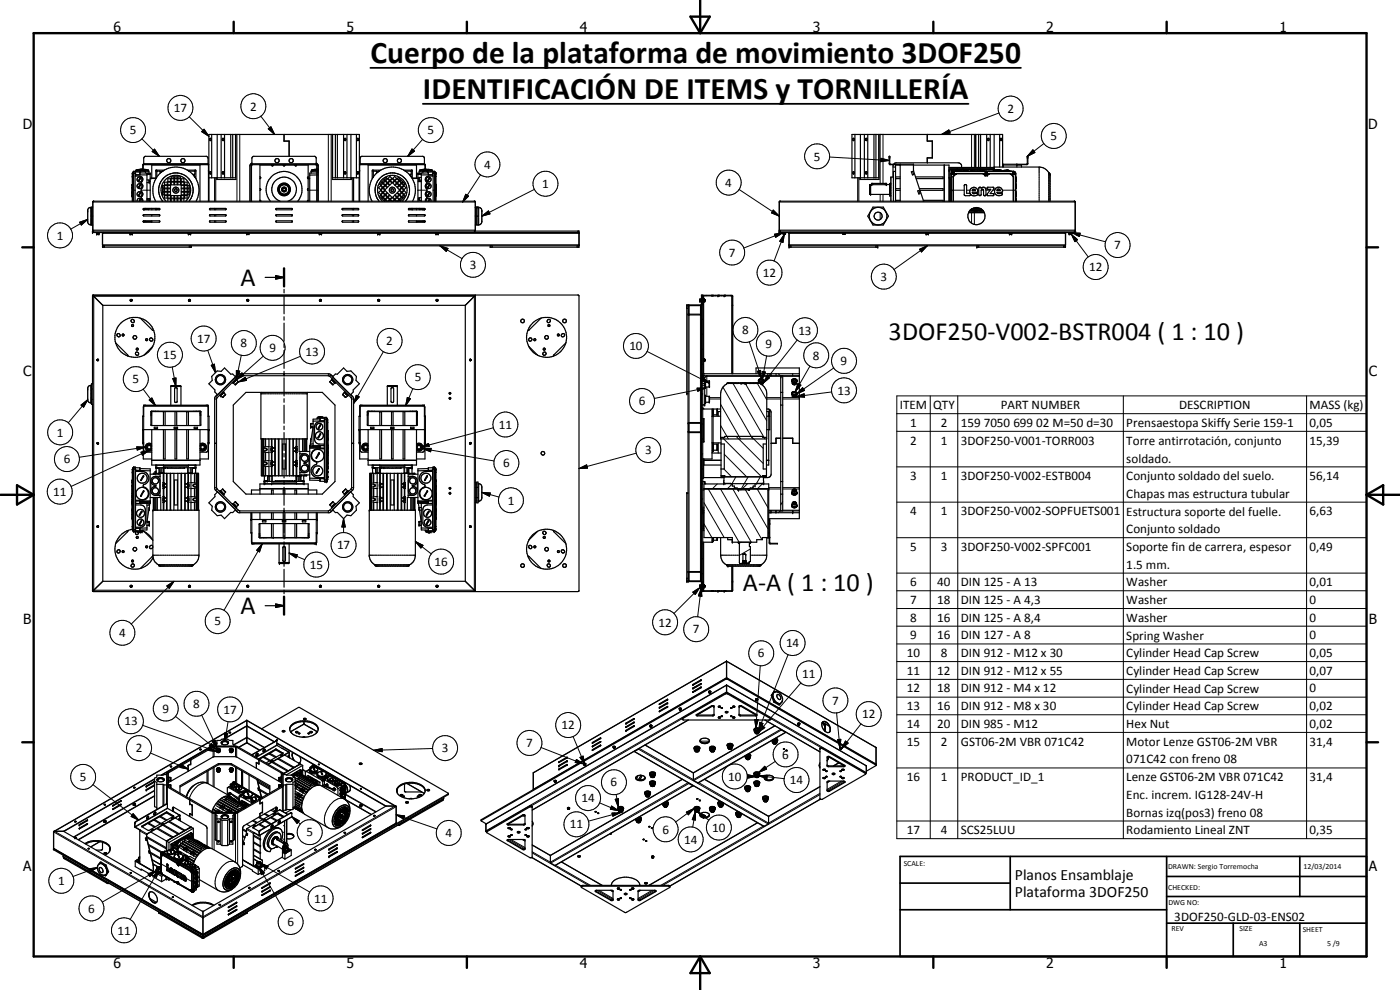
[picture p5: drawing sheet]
<svg xmlns="http://www.w3.org/2000/svg" width="420mm" height="297mm" viewBox="0 0 420 297" stroke-linecap="round" stroke-linejoin="round" font-family="sans-serif">
<defs><g id="words">
<g font-size="9.4">
<text x="111.2" y="19">Cuerpo de la plataforma de movimiento 3DOF250</text>
<text x="126.9" y="29.8">IDENTIFICACIÓN DE ITEMS y TORNILLERÍA</text>
</g>
<g font-size="7.9">
<text x="72.2" y="85.8">A</text>
<text x="266.7" y="101.9">3DOF250-V002-BSTR004 ( 1 : 10 )</text>
<text x="223" y="177.2">A-A ( 1 : 10 )</text>
<text x="72.2" y="184.2">A</text>
</g>
<g font-size="4.7">
<text x="304.6" y="263.9">Planos Ensamblaje</text>
<text x="304.6" y="269.3">Plataforma 3DOF250</text>
</g>
<g font-size="4.2">
<text x="34" y="9.6">6</text>
<text x="104" y="9.6">5</text>
<text x="174" y="9.6">4</text>
<text x="244" y="9.6">3</text>
<text x="314" y="9.6">2</text>
<text x="384" y="9.6">1</text>
<text x="6.8" y="38.7">D</text>
<text x="410.6" y="38.7">D</text>
<text x="7" y="112.9">C</text>
<text x="410.8" y="112.9">C</text>
<text x="7" y="187.1">B</text>
<text x="410.8" y="187.1">B</text>
<text x="7" y="261.4">A</text>
<text x="410.8" y="261.4">A</text>
<text x="34" y="290.4">6</text>
<text x="104" y="290.4">5</text>
<text x="174" y="290.4">4</text>
<text x="244" y="290.4">3</text>
<text x="314" y="290.4">2</text>
<text x="384" y="290.4">1</text>
</g>
<g font-size="3.9">
<text x="52.2" y="33.7">17</text>
<text x="75" y="33.2">2</text>
<text x="302.3" y="33.9">2</text>
<text x="39" y="40.3">5</text>
<text x="128.3" y="40.3">5</text>
<text x="315.3" y="42.1">5</text>
<text x="145.3" y="50.6">4</text>
<text x="244.2" y="48.2">5</text>
<text x="162.8" y="56.4">1</text>
<text x="217.7" y="56">4</text>
<text x="17" y="71.9">1</text>
<text x="218.8" y="77">7</text>
<text x="334.4" y="74.8">7</text>
<text x="141" y="80.7">3</text>
<text x="229" y="83.1">12</text>
<text x="326.8" y="81.4">12</text>
<text x="264.2" y="84.3">3</text>
<text x="222.7" y="100.3">8</text>
<text x="239.6" y="100.4">13</text>
<text x="49" y="107.7">15</text>
<text x="59.2" y="102.8">17</text>
<text x="72.2" y="104.2">8</text>
<text x="80.8" y="105.7">9</text>
<text x="91.7" y="106.8">13</text>
<text x="115.9" y="103.6">2</text>
<text x="188.9" y="105.1">10</text>
<text x="229.7" y="104.4">9</text>
<text x="244" y="107.9">8</text>
<text x="252.3" y="109.6">9</text>
<text x="39.8" y="115">5</text>
<text x="124.4" y="114.4">5</text>
<text x="251.3" y="118.4">13</text>
<text x="191.7" y="121.6">6</text>
<text x="270.1" y="122.7">ITEM</text>
<text x="280.1" y="122.8">QTY</text>
<text x="300.3" y="122.7">PART NUMBER</text>
<text x="353.9" y="122.8">DESCRIPTION</text>
<text x="393" y="122.9">MASS (kg)</text>
<text x="17.1" y="131">1</text>
<text x="149.7" y="128.7">11</text>
<text x="273.2" y="128.1">1</text>
<text x="282.3" y="128.1">2</text>
<text x="288.4" y="128.1">159 7050 699 02 M=50 d=30</text>
<text x="338" y="128.1">Prensaestopa Skiffy Serie 159-1</text>
<text x="393" y="128.1">0,05</text>
<text x="193.6" y="136.3">3</text>
<text x="273.2" y="133.4">2</text>
<text x="282.3" y="133.4">1</text>
<text x="288.4" y="133.4">3DOF250-V001-TORR003</text>
<text x="338" y="133.5">Torre antirrotación, conjunto</text>
<text x="393" y="133.4">15,39</text>
<text x="19.1" y="139.1">6</text>
<text x="151" y="140.2">6</text>
<text x="338" y="138.8">soldado.</text>
<text x="16" y="148.8">11</text>
<text x="273.2" y="144">3</text>
<text x="282.3" y="144">1</text>
<text x="288.4" y="144">3DOF250-V002-ESTB004</text>
<text x="338" y="144.1">Conjunto soldado del suelo.</text>
<text x="338" y="149.4">Chapas mas estructura tubular</text>
<text x="393" y="144">56,14</text>
<text x="152.4" y="151.4">1</text>
<text x="273.2" y="154.6">4</text>
<text x="282.3" y="154.6">1</text>
<text x="288.4" y="154.6">3DOF250-V002-SOPFUETS001</text>
<text x="338" y="154.7">Estructura soporte del fuelle.</text>
<text x="393" y="154.6">6,63</text>
<text x="338" y="160">Conjunto soldado</text>
<text x="101.2" y="164.8">17</text>
<text x="273.2" y="165.2">5</text>
<text x="282.3" y="165.3">3</text>
<text x="288.4" y="165.3">3DOF250-V002-SPFC001</text>
<text x="338" y="165.4">Soporte fin de carrera, espesor</text>
<text x="393" y="165.3">0,49</text>
<text x="93" y="170.7">15</text>
<text x="130.4" y="169.8">16</text>
<text x="338" y="170.6">1.5 mm.</text>
<text x="273.2" y="175.9">6</text>
<text x="281.3" y="175.9">40</text>
<text x="288.4" y="175.9">DIN 125 - A 13</text>
<text x="338" y="175.9">Washer</text>
<text x="393" y="175.9">0,01</text>
<text x="273.2" y="181.1">7</text>
<text x="281.3" y="181.2">18</text>
<text x="288.4" y="181.2">DIN 125 - A 4,3</text>
<text x="338" y="181.3">Washer</text>
<text x="393" y="181.2">0</text>
<text x="35.8" y="191.1">4</text>
<text x="64.3" y="187.6">5</text>
<text x="197.6" y="188">12</text>
<text x="208" y="190">7</text>
<text x="273.2" y="186.5">8</text>
<text x="273.2" y="191.8">9</text>
<text x="281.3" y="186.5">16</text>
<text x="281.3" y="191.8">16</text>
<text x="288.4" y="186.5">DIN 125 - A 8,4</text>
<text x="288.4" y="191.8">DIN 127 - A 8</text>
<text x="338" y="186.6">Washer</text>
<text x="338" y="191.9">Spring Washer</text>
<text x="393" y="186.5">0</text>
<text x="393" y="191.8">0</text>
<text x="227.4" y="197.3">6</text>
<text x="235.9" y="194.2">14</text>
<text x="272.2" y="197.1">10</text>
<text x="282.3" y="197.1">8</text>
<text x="288.4" y="197.1">DIN 912 - M12 x 30</text>
<text x="338" y="197.2">Cylinder Head Cap Screw</text>
<text x="393" y="197.1">0,05</text>
<text x="240.8" y="203.3">11</text>
<text x="272.2" y="202.4">11</text>
<text x="281.3" y="202.4">12</text>
<text x="288.4" y="202.4">DIN 912 - M12 x 55</text>
<text x="338" y="202.5">Cylinder Head Cap Screw</text>
<text x="393" y="202.4">0,07</text>
<text x="272.2" y="207.8">12</text>
<text x="281.3" y="207.8">18</text>
<text x="288.4" y="207.8">DIN 912 - M4 x 12</text>
<text x="338" y="207.8">Cylinder Head Cap Screw</text>
<text x="393" y="207.8">0</text>
<text x="48.8" y="213.9">9</text>
<text x="58" y="212.4">8</text>
<text x="67.1" y="214.1">17</text>
<text x="249.8" y="211.4">7</text>
<text x="258.7" y="215.5">12</text>
<text x="272.2" y="213.1">13</text>
<text x="281.3" y="213.1">16</text>
<text x="288.4" y="213.1">DIN 912 - M8 x 30</text>
<text x="338" y="213.1">Cylinder Head Cap Screw</text>
<text x="393" y="213.1">0,02</text>
<text x="37.3" y="217.7">13</text>
<text x="168.6" y="218.8">12</text>
<text x="272.2" y="218.4">14</text>
<text x="281.3" y="218.4">20</text>
<text x="288.4" y="218.4">DIN 985 - M12</text>
<text x="338" y="218.4">Hex Nut</text>
<text x="393" y="218.4">0,02</text>
<text x="40.8" y="225.7">2</text>
<text x="132.6" y="225.7">3</text>
<text x="157.9" y="224.2">7</text>
<text x="234.8" y="227.6">6</text>
<text x="272.2" y="223.7">15</text>
<text x="282.3" y="223.7">2</text>
<text x="288.4" y="223.7">GST06-2M VBR 071C42</text>
<text x="338" y="223.7">Motor Lenze GST06-2M VBR</text>
<text x="393" y="223.7">31,4</text>
<text x="338" y="229">071C42 con freno 08</text>
<text x="24" y="234.4">5</text>
<text x="183.2" y="236">6</text>
<text x="218.5" y="234.2">10</text>
<text x="237.1" y="235.3">14</text>
<text x="272.2" y="234.3">16</text>
<text x="282.3" y="234.3">1</text>
<text x="288.4" y="234.3">PRODUCT_ID_1</text>
<text x="338" y="234.3">Lenze GST06-2M VBR 071C42</text>
<text x="338" y="239.6">Enc. increm. IG128-24V-H</text>
<text x="393" y="234.3">31,4</text>
<text x="174.5" y="240.7">14</text>
<text x="338" y="245">Bornas izq(pos3) freno 08</text>
<text x="92" y="251">5</text>
<text x="133.7" y="251.2">4</text>
<text x="171" y="248.6">11</text>
<text x="198.8" y="250.1">6</text>
<text x="213.7" y="249.6">10</text>
<text x="272.2" y="250.3">17</text>
<text x="282.3" y="250.2">4</text>
<text x="288.4" y="250.3">SCS25LUU</text>
<text x="338" y="250.4">Rodamiento Lineal ZNT</text>
<text x="393" y="250.3">0,35</text>
<text x="205.3" y="253.1">14</text>
<text x="17.4" y="265.6">1</text>
<text x="26.5" y="273.8">6</text>
<text x="94.3" y="270.8">11</text>
<text x="35.3" y="280.4">11</text>
<text x="86.3" y="277.9">6</text>
<text x="352.4" y="276.3">3DOF250-GLD-03-ENS02</text>
</g>
<g font-size="2.4">
<text x="271.2" y="259.7">SCALE:</text>
<text x="350.6" y="260.8">DRAWN: Sergio Torremocha</text>
<text x="391.2" y="260.6">12/03/2014</text>
<text x="350.6" y="267">CHECKED:</text>
<text x="350.6" y="271.4">DWG NO:</text>
<text x="351.6" y="279.3">REV</text>
<text x="372" y="279.4">SIZE</text>
<text x="391" y="279.6">SHEET</text>
<text x="377.9" y="283.8">A3</text>
<text x="398.3" y="283.8">5 /9</text>
</g>
</g></defs>
<g fill="none" stroke="#000" stroke-width=".35">
<path d="M39.6 58.5h.1M39.6 57.7h.1M39.6 57.9h.1M39.6 56.2h.1M39.7 55.4v3.3M39.8 52.1l-.1 8.3M40 51.7h-.2v.7h.2M40.5 52.8h1.4a1.06 1.06 0 0 1 1 .9 1.06 1.06 0 0 1-.5 1.1M40.5 51.6h1.5v.9h-1.3M40.7 51.6v-.2h4v.5M40.7 52.1v.7M40.8 52.5h3.3"/>
<path d="M40.8 51.1l1.2-.3 2.5 .3M40.8 51.1h.4M40.8 51.1v.3M41 51.1l.7-.2 1.7 .2M41 51.1h.6M41 51.1v.3M41.2 51.2h2M41.2 51.2v.2M41.6 51.1l-.4 .1M41.8 50.9v.1M42 53.5h.2l-.6 .8zM42 57.8l.2 .1-.6 .8z"/>
<path d="M42 50.9l-.1 .1M42 51.9h2.1M42 51.1h-.1h.8M42.1 55.4h.1M42.1 59.8h.1M42.1 55.4l-.5 .9 .6-.8M42.1 59.8l-.4 .6M42.1 53.4h.1M42.1 51.1h-.5M42.1 55.4l.1 .1M42.1 59.8l-.2 .6M42.2 50.8h.2"/>
<path d="M42.2 55.5h.1M42.4 54.9a1.16 1.16 0 0 1 0 1.9v.5a1.21 1.21 0 0 1 0 2l.3 .4 .2 .7M42.4 54.8v.1M42.7 51.1l.5 .1M42.8 51.1h.6M43 50.8l.1-1.4h19.4l.1 11M43.1 49.3v-1.8l.4-.6h18.5l.4 .6v1.8M43.2 51.1h1.3M43.2 51.2v.2M43.4 51.1v.3M43.6 51.4v.5M44.1 54h.7v.8h-.7"/>
<path d="M44.1 51.9h1v8.5M44.1 59.6h.9v.2h-.9M44.1 51.9v8.5M44.1 52.1l1 .1M44.5 51.1v.3M44.8 54.3h.2l-.2 .2M45.1 53.6h1.7M45.5 53.5v-4h14.5v10.9M46.9 53.5l-1.6 .1M47 51.1l-.2 .3M47.1 53.1a7.1 7.1 0 0 0-.4 7.3M48.1 51.9l-.1-.5h-.9v1.7"/>
<path d="M48.4 51.7l-1.3 1.4M48.8 51.4l-.3 .2M48.8 55.6h.4v.8h-.4zM48.8 56.6h.4v.8h-.4zM48.8 57.7h.4v.8h-.4zM48.8 51.4l-.4 .3M48.9 51.3a7 7 0 0 1 7.8 0M48.9 51.3l-.5 .4M49 51.3h-.1M49.3 51.1h-2.5v2.4M49.4 55.6h.8v.8h-.8zM49.4 54.7h.8v.8h-.8z"/>
<path d="M49.4 56.6h.8v.8h-.8zM49.4 57.7h.8v.8h-.8zM49.4 58.7h.8v.7h-.8zM50.4 55.6h.8v.8h-.8zM50.4 54.7h.8v.8h-.8zM50.4 56.6h.8v.8h-.8zM50.4 53.6h.8v.8h-.8zM50.4 57.7h.8v.8h-.8zM50.4 58.7h.8v.7h-.8zM51.4 54.7h.8v.8h-.8zM51.4 53h.8v.5h-.8zM51.4 53.6h.8v.8h-.8z"/>
<path d="M51.4 58.7h.8v.7h-.8zM52.4 54.7h.8v.8h-.8zM52.4 53h.8v.5h-.8zM52.4 53.6h.8v.8h-.8zM52.4 58.7h.8v.7h-.8zM53.4 54.7h.8v.8h-.8zM53.4 53h.8v.5h-.8zM53.4 53.6h.8v.8h-.8zM53.4 58.7h.8v.7h-.8zM54.4 55.6h.8v.8h-.8zM54.4 54.7h.8v.8h-.8zM54.4 56.6h.8v.8h-.8z"/>
<path d="M54.4 53.6h.8v.8h-.8zM54.4 57.7h.8v.8h-.8zM54.4 58.7h.8v.7h-.8zM55.4 55.6h.8v.8h-.8zM55.4 54.7h.8v.8h-.8zM55.4 56.6h.8v.8h-.8zM55.4 57.7h.8v.8h-.8zM55.4 58.7h.8v.7h-.8zM56.2 51.1h2.5v.2M56.4 55.6h.4v.8h-.4zM56.4 56.6h.4v.8h-.4zM56.4 57.7h.4v.8h-.4z"/>
<path d="M56.6 51.3h.1M56.7 51.3a6.9 6.9 0 0 1 2.2 9.1M56.7 51.4h1.7l.1 .8-.6 .2M58.2 52.7l.3 .3M58.5 53v.1M58.5 53.2l.1 .1M58.6 51.1l.2 .3v2.2M62.7 49.4l-19.7-.1-.2 1.5M62.7 53.3v7.1M62.9 51.6h.4l-.1 .6-.3-.1zM63.5 40.3v13M64.4 53.3v7.1"/>
<path d="M65.1 53.3v.5M65.2 40.3v13M66.4 40.3v13M66.7 41.6h.4l-.1 .6-.3-.2zM67.4 40.3v13M69.2 40.3v13M69.8 40.3v13M70.7 40.3v13h-8v-13h45.2v13h-8.1v-13M70.8 40.3v13.5h-5.7v-.5M75.6 49.4v-1.9l.4-.6h18.5l.4 .4v2.1M75.6 49.3l-.3 .2v10.9M75.6 48.9l-.6 .9v10.6"/>
<path d="M78 53.1l.3 .2-.3 .3M78 56.6l.3 .2-.3 .3M81.5 49.5l.2 .3 .3-.3M84.9 55.4v-.4h.8v.4M84.9 55.1a1.76 1.76 0 0 0-1.1 2.7 1.76 1.76 0 0 0 2.9 0 1.76 1.76 0 0 0-1-2.7M85 49.5l.2 .3 .3-.3M85.2 40.3v2h1.6v4.6M88.5 49.5l.2 .3 .3-.3M92.5 53.1l-.2 .4 .7 .1M92.5 56.6l-.2 .2 .2 .3M92.5 53.5l.2 .1M93.5 51.1h1.6"/>
<path d="M93.5 51.1v.3M94.9 50.8l-1.4 .3M94.9 49.3l.3 .1v11M94.9 48.9l.6 .7v10.8M95.1 50.9l-1.2 .2v.3M95.1 51.9h-2.1v8.5M95.1 51.4h-1.7v.5M95.1 52.5h-2.1M95.2 50.8h.3M95.2 51.1h.3M95.2 51.4h.3M95.2 52.5h.3"/>
<path d="M95.2 51.9h.3M99.7 40.3v13.5h5.7v-.5M100.7 40.3v13M101.2 40.3v13M103.1 40.3v13M103.4 41.6h.3l.1 .2-.2 .4-.3-.2zM103.5 51.5l.3 .4-.1 .3-.4-.2zM104.1 40.3v13M105.3 40.3l.1 13.5M106.1 53.3v7.1M107 40.3v13M107.2 51.6h.4l-.1 .6-.4-.2z"/>
<path d="M107.2 41.6h.4v.2l-.2 .4-.3-.2zM107.8 53.3v7.1M107.9 49.4l19.6-.1 .2 1.5M108.1 49.3v-2l.4-.4h18.4l.5 .6v1.8M111.9 51.1l-.2 .3M112 53.2v.1M112 53.1a6.9 6.9 0 0 0-.3 7.3M113.1 51.9l-.2-.5h-.9v1.7M113.6 56.3l.6-.5 .6 .5-.6 .6zM113.6 57.7l.6-.5 .6 .5-.6 .6zM113.7 51.4l-.3 .2M113.8 51.4l-.4 .3"/>
<path d="M113.8 51.3a7 7 0 0 1 7.8 0M113.8 51.3l-1.8 1.8M113.9 55.2l.6-.5 .3 .2-.6 .6zM113.9 58.9l.3-.3 .6 .6-.3 .2zM113.9 51.3h.1M114.2 51.1h-2.5v2.5M114.3 55.6l.6-.5 .6 .5-.6 .6zM114.3 58.5l.6-.6 .6 .6-.6 .6zM114.9 59.3l.6 .6-.3 .3-.6-.6zM114.9 56.5l.6 .6-.6 .5-.6-.5zM115.2 53.9l.3 .3-.6 .6-.3-.3zM115.6 54.4l.6 .5-.6 .6-.5-.6z"/>
<path d="M115.6 58.6l.6 .6-.6 .5-.5-.5zM115.6 55.8l.6 .5-.6 .6-.5-.6zM115.6 57.2l.6 .5-.6 .6-.5-.6zM115.9 53.2l.3 .3-.6 .6-.3-.3zM116.3 53.6l.6 .6-.6 .6-.5-.6zM116.3 55.1l.6 .5-.6 .6-.5-.6zM116.3 57.9l.6 .6-.6 .6-.5-.6zM116.4 53.5l.6-.5 .6 .5-.6 .6zM116.4 54.9l.6-.5 .6 .5-.6 .6zM116.4 59.2l.6-.6 .6 .6-.6 .5zM117.2 54.2l.6-.6 .5 .6-.5 .6zM117.9 53.5l.5-.5 .6 .5-.6 .6z"/>
<path d="M117.9 54.9l.5-.5 .6 .5-.6 .6zM118.4 58.6l.6 .6-.6 .5-.5-.5zM118.6 58.5l.6-.6 .5 .6-.5 .6zM118.6 55.6l.6-.5 .5 .5-.5 .6zM119.2 53.6l.5 .6-.5 .6-.6-.6zM119.3 54.9l.5-.5 .6 .5-.6 .6zM119.3 57.7l.5-.5 .6 .5-.6 .6zM119.6 53.2l.5 .6-.3 .3-.5-.6zM119.8 55.8l.6 .5-.6 .6-.5-.6zM119.8 58.6l.6 .6-.6 .5-.5-.5zM120 54.2l.3-.3 .6 .6-.3 .3zM120 55.6l.6-.5 .5 .5-.5 .6z"/>
<path d="M120 58.5l.6-.6 .5 .6-.5 .6zM120.6 56.5l.5 .6-.5 .5-.6-.5zM120.6 59.3l.3 .3-.6 .6-.3-.3zM120.7 54.9l.3-.2 .6 .5-.3 .3zM120.7 57.7l.6-.5 .5 .5-.5 .6zM121.2 51.1h2.5v2.4M121.3 58.6l.3 .3-.6 .5-.3-.2zM121.3 55.8l.5 .5-.5 .6-.6-.6zM121.6 51.3h.1M121.6 51.3l1.8 1.8M121.7 51.4h1.6v.9l-.5 .1M123.1 52.7l.2 .2"/>
<path d="M123.1 52.7l.2 .1M123.3 52.8l.1 .3M123.4 53.1a6.9 6.9 0 0 1 .4 7.3M123.6 51.1l.1 .1M123.6 53.5l1.7 .1M123.7 53.6h1.7M125 53.5v-4h-14.5v10.9M125.8 59.6h-.3l.3 .2M126 51.1l1.2-.3 2.5 .3M126 51.1h1.3M126 51.1v.3M126.4 59.3h-.6v.8h.6"/>
<path d="M126.4 54.3h-.9v.2h.9M126.4 51.9h-1v8.5M126.4 53.3h-.6v.7l.6 .1M126.4 52.1l-1 .1M126.4 51.9v8.5M126.9 51.4v.5M127.2 51.1l.6-.2 1.7 .2M127.2 51.1h.5M127.2 51.1v.3M127.3 50.8h.2v-1.4h-19.5l-.1 11M127.3 51.2h2M127.3 51.2v.2"/>
<path d="M128 50.9l-.1 .1M128.1 50.9l-.1 .1M128.1 54.9a1.19 1.19 0 0 0 0 1.9v.5a1.23 1.23 0 0 0 0 2l-.4 .6v.5M128.1 54.8v.1M128.2 51.1h-.2h.9M128.2 51.1l-.9 .1M128.3 54.2l.1 .1M128.6 51.9h-2.2M128.8 57.8l.1 .2-.5 .7zM128.8 55.4h.1M128.8 59.8h.1M128.8 55.4l-.4 .9 .5-.8"/>
<path d="M128.8 53.4h.1M128.8 53.4l-.5 .8M128.8 59.8l-.3 .6M128.9 53.4l-.5 .9M128.9 59.8l-.2 .6M128.9 55.4v.1M128.9 51.1l.4 .1M128.9 51.1h.6M128.9 55.5h.1M129.3 51.1h.4M129.3 51.2v.2M129.5 51.1v.3"/>
<path d="M129.7 51.1v.3M129.7 52.5h-3.3M129.8 51.6h.2M129.8 51.6h-1.2v.9h1.2M129.8 52.1v.7M129.8 51.6v-.2h-4v.5M130 52.8h-1.4a1.08 1.08 0 0 0-.9 .9 1.08 1.08 0 0 0 .4 1.1M130.5 51.4h-.5v9M130.5 51.4v.1M130.5 51.7h.3v.7h-.3M130.5 51.5v8.9M130.8 52.1h.1"/>
<path d="M130.8 52.1v8.3M130.8 56.4h.1M130.8 55.4h.1M130.8 55.6h.1M130.8 58.7h.1M130.8 57.9h.1M130.8 56.2h.1M130.8 55.3h.1M256 51.6h.3l-.1 .6-.2-.1zM256 41.6h.3l.1 .2-.3 .4zM256.6 40.3v13M257.4 53.3v7.1"/>
<path d="M258.2 53.3v.5M258.2 40.3v13M259.4 40.3v13M259.9 51.5l.3 .2-.2 .5-.3-.2zM260.4 40.3v13M261.3 55.4h5.7M261.3 58.3h5.7M261.3 55.4h-.3v2.9h.3M261.3 55.4v2.9M261.6 55.4v-.4h4.5v.4M262.3 40.3v13M262.9 40.3v13"/>
<path d="M263.7 40.3v13h-8v-13h45.2v9.8M263.8 40.3v13.5h-5.7v-.5M267.3 58.8h.1M267.3 54.9l-.3 .2v3.5l.3 .2M267.3 54.9v3.9M267.3 54.9h.1M268 50.1h.8M268.1 53.1h-.7v7.3M268.1 49.4l-.1 3.7M268.2 49.3l.8-.4h18.6l.9 .5 .1 .8M268.8 53.6h1.4M268.8 51.4h-.7v9"/>
<path d="M268.8 53.1h1.4M268.8 57.1h1.4M268.8 56.6h1.4M270.2 49.5h-1.4v10.9M270.2 49.4h-3.2l-.1-2.5h.1l.2 2.4h6.9l.1 2.1 3 9M270.2 49.3v11.1M273.5 51.6l.4-.2 .3 1-.4 .1zM274.1 49.5h10.7v10.9M274.8 53.1h8.2v.5h-8.1M275.4 57.3l.4-.2 .3 1-.4 .1zM275.9 56.6h7.1v.5h-6.9M278.3 40.3v2h1.5v5.1h-1.5v1.5"/>
<path d="M283.4 49.5v10.9M283.4 49.6h.1M284.8 50.8h7.5M284.8 50.8h13.6M284.8 51.1h.9M284.8 50.5h13.6M284.8 50.4h13.6M284.8 50.2h13.6M284.8 53.3h.3v7.1M284.9 51.1v9.3M285.6 51.1v.5M285.6 51.5l.1 .1"/>
<path d="M285.7 51.1h1.6M285.7 52.2l.5 .1M285.8 51.9l-.1 .2M285.9 52.3l.2 .1M286 51.8l.3 .2-.2 .3-.3-.2zM286.1 51.7l-.4 .2 .1 .3M286.1 51.7l.1 .1M286.1 51.7l-.2 .1M286.2 51.7l.1 .5M286.3 51.9l.1 .2M286.4 52.2l-.2 .2M286.7 51.4h8.7"/>
<path d="M287.3 50.2v1.2M288.6 50.8l-1.3 .3h3M289 50.8l.4 .1M289.1 50.8l.3 .1M289.4 50.9l.9 .2M289.5 55.5l.3-.1 .3 .3v2.3l1.1 .1 .1 .2-.2 .4h-1.4l-.3-.2zM290.3 51.3l.4 .1M290.3 51.1v.3M291.3 56.7a1.15 1.15 0 0 1 1.4-.4 1.15 1.15 0 0 1 .6 1.4h-1.5l.4 .4 .9-.1 .3 .2a1.3 1.3 0 0 1-1.8 .3 1.3 1.3 0 0 1-.3-1.8zM291.5 51.3l-.3 .1M291.5 51.1h3.7M291.5 51.1v.3"/>
<path d="M291.9 56.9l.6-.1 .2 .4h-.9zM292.6 50.8l-1.1 .3M292.8 40.3v9.9M292.9 40.3v9.9M293.7 40.3v9.9M293.8 56.3l.4-.1 .3 .3a.79 .79 0 0 1 .8-.3 .79 .79 0 0 1 .6 .7l-.1 1.8-.6-.2v-1.5l-.5-.2-.2 .3v1.4l-.4 .2-.4-.4zM294 50.8l1.2 .3M294.3 40.3v9.9M294.4 50.8h4M295.2 51.1v.3M295.4 51.4h.6M295.7 51.9v.3"/>
<path d="M295.9 51.8l.3 .2-.2 .3-.3-.2zM295.9 51.7l.3 .1M295.9 51.7l-.1 .1M295.9 51.7l.4 .4-.2 .3-.3-.1M295.9 51.7l-.3 .4 .2 .3M296 51.4h7.5M296.1 40.3v9.9M296.2 52.3l-.3 .1M296.2 51.9v.3M296.3 56.3l1.8-.1 .2 .1-1.1 1.8h.9l.2 .2-.2 .4h-1.7l-.2-.2 1.1-1.7h-.9l-.2-.3zM296.4 41.6l.4 .1-.2 .5-.2-.2zM296.8 51.4h.1"/>
<path d="M297.2 40.3v9.9M298.1 51.1h2.4M298.1 51.1v.3M298.4 50.1h13.5a4.1 4.1 0 0 1 3.3 2.2v8.1M298.4 40.3v10.7M298.9 56.4a1.16 1.16 0 0 1 1.4-.1 1.16 1.16 0 0 1 .5 1.4h-1.6a1.22 1.22 0 0 0 1.4 .3l.2 .2a1.3 1.3 0 0 1-1.9 .2 1.3 1.3 0 0 1 0-2zM299.3 56.9l.6-.1 .3 .4h-1zM299.8 50.9l.1 .1M299.9 50.9v.1M299.9 50.9l.6 .2M299.9 51l-1.8 .1M300 40.3v9.8"/>
<path d="M300.3 41.6h.3l.1 .2-.3 .4-.2-.2zM300.5 51.1v.3M300.9 49.5h.2M301 51.2h2M301 51.2v.2M302.2 51.1l.8 .1M302.4 51.1l-1.4 .1M303 51.2v.2M303.9 51.9v.2M304 51.8l.3-.1 .2 .5M304 51.7l-.1 .5 .3 .2 .3-.2M304.1 51.8l.3 .2-.2 .3-.3-.2z"/>
<path d="M304.1 51.7l.4 .3M304.4 52.2l-.4 .1M304.5 52.1l-.1 .1M304.8 57.5h.1M304.8 54.6h.1M304.8 55.1h.1M304.8 59h.1M304.8 53.1h.1M304.8 56.6h.1M304.8 59.5h.1M304.9 53.1l.1 1M304.9 55.1l.1 1.2"/>
<path d="M304.9 57.5l.1 1M304.9 59.5l.1 .9M305 56.3l-.1 .3M305 54v.1M305 56v.3zM305 58.4v.3M305 58.5v.1M305 58.4l-.1 .6M305 54l-.1 .6M305.2 49.5h1.4v.6M305.2 49.3v.8M308.3 49.2l-7.2 .1v.8"/>
<path d="M308.3 49.2v-2.3h.2l-.1 2.4-3.2 .1M308.3 49.2h.1M27.5 64.9h.3M27.5 62.2l-.8 .2-.4 .5v3.9l.4 .5 .8 .2M27.8 69.3h146v.5h-146zM27.8 62.1h-.3v5.4h.3M28.1 69.3l-.3-.3v-8.4l.3-.2h114.3l.3 .2v8.5l-.3 .2M28.9 69.8h.9M29 69.8v.4h.7v-.4M31 69.8l-.2 .2v3.5l.3 .2M38.9 69.8h.9M39 69.8v.4h.7v-.4"/>
<path d="M40 60.4l.1-9h.4v9M41.1 60.4a.75 .75 0 0 1 .8-.9 .75 .75 0 0 1 .7 .9M43 62.7l.2-.2 4.8 .2-.2 .2h-4.6M43 62.7l.2 .2M43 66.5h.1M43 66.3h5l-.2 .4-4.8-.2M43 64.5h5l-.2 .3-4.8-.1M43 64.5v.2M43 66.3v.2M43 66.5h2.5M43 66.3l.1 .1M43.1 62.9h.1"/>
<path d="M43.1 66.4h2.4M43.1 66.4v.1M43.2 62.9h-.1M43.2 62.7v.2M43.4 62.7v.2M43.6 66.3v.1M43.6 62.5v.2M44.1 60l.7 .1v.3M44.5 62.7v.2M44.7 62.5v.2h-1.7M45.5 62.5v.4M45.5 64.4v.4"/>
<path d="M45.5 66.3v.4M46.8 62.5v.4M46.8 62.7l.1 .2M47.1 62.5l.1 .2h.8M49.8 60.4a4.5 4.5 0 0 1-.2-6.4 4.5 4.5 0 0 1 6.4 0 4.5 4.5 0 0 1-.3 6.4M50.4 60.4v-.8h.8v.8M51.4 60.4v-.8h.8v.8M52.4 60.4v-.8h.8v.8M53.4 60.4v-.8h.8v.8M54.4 60.4v-.8h.8v.8M56.4 69.8h.9M56.5 69.8v.4h.7v-.4"/>
<path d="M57.4 73.7v.5h-26.6v-.5h143v.5h-26.7v-.5M62.9 66.3h4.7l.2 .2-4.7 .2zM62.9 62.6l4.7-.1 .2 .4h-4.7zM62.9 64.4h4.7l.2 .3-4.7 .1zM64.4 62.5v.4M64.4 64.4v.4M64.4 66.3v.4M73.9 69.8h.9M74 69.8v.4h.7v-.4M75.5 60.4v-11h19.5l.1 11M78 60.4v-10.9h14.5v10.9M78 60.1l.3 .3"/>
<path d="M81.1 60.4a5.4 5.4 0 0 1 .4-7.5 5.4 5.4 0 0 1 7.5 0 5.4 5.4 0 0 1 .4 7.5M82.8 66.3h4.8l.1 .2-.1 .2h-4.6zM82.8 64.5l4.8-.1 .1 .2-.1 .2h-4.6zM82.8 62.7l4.8-.2 .1 .2-.1 .2h-4.6zM84.1 60.4a3.7 3.7 0 0 1-1.9-5.8 3.7 3.7 0 0 1 6 0 3.7 3.7 0 0 1-1.8 5.8M92.5 60.1l-.2 .3M95.7 69.8h.9M95.8 69.8v.4h.7v-.4M102.7 66.3h4.8l.1 .2-4.7 .2zM102.7 62.7l4.8-.2 .1 .4h-4.7zM102.7 64.5l4.8-.1 .1 .3-4.7 .1zM106.1 62.5v.4"/>
<path d="M106.1 64.4v.4M106.1 66.3v.4M113.2 69.8h.9M113.3 69.8v.4h.7v-.4M114.8 60.4a4.5 4.5 0 0 1-.3-6.4 4.5 4.5 0 0 1 6.4 0 4.5 4.5 0 0 1-.2 6.4M115.4 60.4l.2-.4 .3 .4M116.2 60.4l-.4-.5 .5-.6 .6 .6-.5 .5M116.7 60.4l.3-.4 .4 .4M117.6 60.4l-.4-.5 .6-.6 .5 .6-.5 .5M118.1 60.4l.3-.4 .4 .4M119.1 60.4l-.5-.5 .6-.6 .5 .6-.5 .5M119.5 60.4l.3-.4 .3 .4"/>
<path d="M122.6 66.3l.2 .4 4.7-.2M122.6 62.9l.2-.4h4.5l.2 .2v.2M122.6 62.9h.1M122.6 66.3h4.9M122.6 64.4h4.7l.2 .3-4.7 .1zM122.6 62.9h4.9M122.6 66.3h.1M123.4 62.5l-.1 .2h-.7M123.7 62.9h-.1M123.7 62.5v.4M125 66.5h2.5M125 62.5v.4"/>
<path d="M125 64.4v.4M125 66.3v.4M125 66.4h2.4M125.8 62.5v.2h1.7M126 62.7v.2M126.9 62.5v.2M126.9 66.3v.1M127.2 62.7v.2M127.3 62.9h.2M127.3 62.7v.2M127.3 62.9h.1M127.4 66.4v.1"/>
<path d="M127.5 66.3v.2M127.5 66.3l-.1 .1M127.5 66.5h.1M127.9 60.4a.75 .75 0 0 1 .7-.9 .75 .75 0 0 1 .8 .9M130.7 69.8h.9M130.8 69.8v.4h.7v-.4M142.7 64.9h.2M142.7 62.2h.2v5.2h-.2M142.9 62.4h.2M142.9 67.4h.2M143.1 64.9h.4M143.1 62.1h.4v5.4h-.4z"/>
<path d="M143.5 62.2l.5 .1 .5 .4 .1 3.8a1.01 1.01 0 0 1-1.1 1M173.6 69.8l.2 .2v3.5l-.4 .2M233.8 69.3h89v.5h-89zM234.1 69.3l-.2-.2v-8.5l.2-.2h88.4l.2 .2v8.4l-.2 .3M234.9 69.8h.9M235 69.8v.4h.7v-.4M237 69.8l-.2 .2v3.5l.3 .2M252.8 69.8h.9M252.9 69.8v.4h.7v-.4M262 62.1h3.1l1.5 2.8-1.5 2.6h-3.1l-1.6-2.6zM263.4 73.7v.5h-26.6v-.5h83v.5h-26.7v-.5M268.8 60.1h1.4"/>
<path d="M277.1 60.1h5.9v.3M277.8 69.8h.9M277.9 69.8v.4h.7v-.4M285.4 60.4v-8.3l.3-.6 .4-.1 18.4 .1 .3 .6v8.3M286.1 60.4v-7.5l.8-.8h8.3l.4 .5h.7l.4-.5h6.6l.9 .9v7.4M290.6 63.8h4.8M290.7 63.7a2.57 2.57 0 0 0 2.3 3.7 2.57 2.57 0 0 0 2.4-3.5M290.7 63.7h4.6M290.8 63.6h4.5M291 63.3h4.1M291 63.2h1.3M291.4 62.8h.1"/>
<path d="M291.5 62.8l-.8 .9M291.5 62.8a2.57 2.57 0 0 1 3.9 1.1M291.5 63.1l1.1 .2M291.5 63.1h3.4l-.9 .2M291.5 62.8v.3M291.5 62.7h3M294.4 63.2h.7M302.8 69.8h.9M302.9 69.8l.1 .4h.6v-.4M319.6 69.8l.2 .2v3.5l-.3 .2M320.7 69.8h.9M320.8 69.8v.4h.7v-.4"/>
<path d="M27.8 88.6v26.5M27.8 88.6l145.8-.1 .2 .3-.1 88.6h-145.9M27.8 88.6v88.8M27.8 88.6h114.9v88.8h-114.9M27.8 88.6l3 3M30.8 91.6h108.8M30.8 91.6v82.8M39.1 90l.3-.2 .3 .4-.4 .2zM39.1 90.2l.2 .1M39.2 90.2h.3M39.2 90.3h.1M39.3 89.9l-.2 .3"/>
<path d="M39.3 89.9l.3 .3M39.3 89.9h-.1M39.5 97.5l.4-.1 .2 .3-.4 .3zM39.5 90.2l-.2 .1M39.5 90l.1 .1M39.5 90.1l-.2-.1-.1 .2M39.6 90.2l-.1 .1M39.6 90.1l-.1 .1M42.1 95.5l3.7 3.6 .3 .1M56.6 90.1l.1 .1M56.7 90.2v.1M56.7 89.9v.3"/>
<path d="M56.7 90.3h.1M56.8 89.9l-.2 .2M56.8 89.9h.2M56.8 90.3h.2M56.8 89.9h-.1M56.9 89.9l.2 .1-.2 .3M57 89.9l.1 .3M57 90.1l-.3-.1 .1 .3 .2-.1M57.1 90.2l-.1 .1M74.1 90.1l.1 .1M74.2 90.2v.1M74.2 90.2h.3"/>
<path d="M74.2 90.1v.1M74.2 89.9l-.1 .2M74.2 90.3h.1M74.2 89.9v.2M74.2 90h.3M74.3 89.9h-.1M74.5 89.9v.1M74.5 89.9h-.3M74.5 89.9l.2 .2-.4 .3-.2-.4 .4-.1M74.5 90v.2M74.5 90v.3M74.5 90.2l-.3 .1"/>
<path d="M79.6 83.2h5.6M82.8 82.7l2.4 .5-2.4 .5zM85.2 80.5v5.4M85.2 86.8v1.1M85.2 88.7v5.4M85.2 95v1.1M85.2 96.9v5.5M96 90l.1 .4 .3-.2M96 90v.3M96 90.3h.3M96 89.9v.1M96 90.3h.1"/>
<path d="M96.1 90l.2 .2h-.2l-.1-.2M96.1 89.9h-.1M96.3 89.9h-.3M96.3 89.9l.1 .3M96.3 89.9v.4M96.3 90l.1 .2M96.3 89.9h-.3l-.1 .3M96.4 90.2l-.1 .1M113.4 90l.3-.2 .2 .4-.3 .2zM113.5 90.2l.1 .1M113.5 90.2h.3M113.5 90.1v.1"/>
<path d="M113.5 90v.2M113.5 89.9l.1 .4M113.5 90h.3M113.6 89.9l.2 .1M113.6 89.9l-.1 .1M113.6 89.9h-.1M113.8 90v.2M113.8 90.2l-.2 .1M113.9 90l-.1 .3M131 90h.3v.3l-.3-.1M131 90v.2M131 90l.3 .1-.3 .1"/>
<path d="M139.6 91.6v82.8M142.6 88.6l-3 3M142.6 88.6h.1M162.4 95.5l-4 3.7M206.5 94.2l.2 .3M206.5 91.8l.3-.3h3.4l.3 .3M206.5 94.5h4M206.7 91.7h3.5l.1 2.5-3.6 .1zM210.4 89.7l-.4 .1v.6l.4 .1M210.5 88.5h.4v89h-.4zM210.5 94.2l-.2 .3M210.5 89.7v.9"/>
<path d="M210.9 88.9l.3-.3h8.4l.3 .2v23.3M210.9 91.4h.2M211.1 89.8h.3M211.1 90.4h.1M211.1 90v.6M211.1 89.8v-.2h.3v1h-.3M211.4 89.9h.2M211.6 90.3h-.5M211.6 89.9v.4M211.6 89.9v.1M211.6 90.3h.1M213.6 88.6v.2"/>
<path d="M214 88.6v.2M215.5 88.6v.2M215.8 88.6v.2M217.3 88.6v.2M217.7 88.6v.2M219.7 91.6h.2M27.5 115.6l-.8 .2-.4 .5v3.8l.4 .6 .8 .2M27.5 116.7h.3M27.5 119.8h.3M27.8 115.1h-.3v6.2h.3M29.2 107.9l.1 .3M29.2 107.9v.3"/>
<path d="M29.2 107.8v.1M29.2 107.8l.3 .1M29.2 108.2h.3M29.2 107.9l.3 .2h-.2zM29.5 108.2h-.1M29.5 107.9v.2M29.5 107.9l.1 .1M29.6 108.1l-.1 .1M34.7 102.9l3.6 3.5 .1 .4M43.8 101.7l.3-.1a.31 .31 0 0 1 .2 .5 .31 .31 0 0 1-.5 .1 .31 .31 0 0 1 0-.5zM45.8 103.9l-2.6 2.7M51.3 116v5.6"/>
<path d="M51.3 116v-.3h2.9l.1 .3M51.3 116h3M52.5 116.4l.4-.1 .3 .2v4l-.3 .3-.5-.3zM54.3 116v5.6M65.1 118.5l-.7 1v27.1l.8 1M65.2 111.3l1.2 .1 1-1 1.8 1.9 .6-.1 .9 .9-5.4 5.3-.8-.8v-.6l-1.8-1.9 1-1-.2-1.2zM65.2 118.4l-.1 .1M65.9 118.6l.1 .1M66 118.7h.1M66.2 118.7l.7 .6M66.5 118.2h.2M66.6 118.1l.2 .1"/>
<path d="M66.9 119.2v.1M67 117.5l.1 .1-1.1 1.1M67.1 117.6v.2M67.1 117.8l-.9 1-.2-.1M67.2 117.8l.5 .6-.8 .8M69.7 114.8l.1 .1M69.9 114.9l.1 .1M70 114.9v.1M70.3 114.3l.3 .1M70.4 114.3l-.6 .6M70.4 114.3h.2M70.6 114.4l-.6 .5"/>
<path d="M70.6 114.3v.1M70.8 112.8l-5.7 5.7M70.8 113.6l.1 .2M70.9 113.8l.1 .2-.4 .3M70.9 113.8l-.5 .5M71 114l.5 .6-.2 .2-.6 .6-.6-.5M71.5 112.9l.5-.2h26.5l.5 .2 6.4 6.4 .1 .4v26.6l-.1 .4-6.4 6.4-.5 .2h-26.5l-6.8-6.6-.2-.4v-26.6zM78.4 117.7l-.1 14h13.9l-.1-14M85.2 103.3v1M85.2 105.2v5.3M85.2 111.4v1.3M85.2 113.4v5.4"/>
<path d="M85.2 119.6v1.1M99.5 114l.5 .5M99.5 114l-.5 .6 .9 .8 .5-.5M99.6 113.7h.1M99.6 113.8l-.1 .2M99.6 113.7l1.1 1.2M99.7 113.6l-.1 .1M99.7 112.8l-.7-.6-.5-.1h-26.5l-.7 .3-.7 .6M99.7 112.8l5.7 5.7M99.7 112.8l.2 .2M99.8 113.1l.9-.9 .5 .1 1.9-1.9 1 1 1.2-.1 1.7 1.6-.2 1.2 1.1 1-1.9 1.9v.6l-.8 .8M100 114.5l.1 .1"/>
<path d="M100.1 114.6l.4 .4 .3-.2M100.1 114.3l-.1 .2M100.1 114.3v.3M100.7 114.9h.1M103.3 117.8l-.5 .6 .9 .9 .6-.6M103.4 117.6h.1M103.4 117.6l1.1 1.1M103.5 117.5l-.2 .2 1 1M103.9 118.1v.3M104.3 118.7v.1M104.5 118.7l-.2 .1M104.5 118.7h.1"/>
<path d="M104.6 118.6l-.1 .1M105.3 118.4l.1 .1M105.4 118.5l.6 .8 .1 .4v26.6l-.2 .7-.6 .6M116.2 116v5.6M116.2 116l.1-.3h2.9v.3M116.2 116h3M117.4 116.4l.5-.1 .2 .4v3.7l-.3 .4-.5-.4zM119.2 116v5.6M134.9 119.3l.4 .1-.2 .4-.3-.2zM134.9 117.8l.4 .1-.2 .3-.3-.1zM141 108v.2M141 108.2h.3"/>
<path d="M141 107.9l.3 .2-.3-.1M141.1 107.8l-.2 .1 .1 .3M141.2 107.8h.1M141.3 107.8l-.3 .2M141.3 107.8l.1 .2M141.3 107.8l.1 .1M141.3 108.1v.1M141.4 107.9l-.1 .2M141.4 108l-.1 .1M158.7 103.9l2.6 2.7M160.3 101.7a.31 .31 0 0 1 .5 .1 .31 .31 0 0 1-.1 .4 .31 .31 0 0 1-.5-.1zM167.4 100.3a.31 .31 0 0 1 .4 0 .31 .31 0 0 1-.1 .5 .31 .31 0 0 1-.4-.2z"/>
<path d="M169.8 102.9l-3.7 3.9M206.5 118.2h-.4v-26.7h.4v83h-.4v-26.6h.4M210.9 112.7h29M210.9 112.1h29M211.1 112.1v-23.3h8.6v23.3M211.1 112.7v.2M211.1 107.7v.6M211.1 107.6h.3v.9h-.3M211.1 108h.3M211.2 112.7l-.3 .6M211.4 107.8h.2M211.4 108.2h.2"/>
<path d="M211.5 118.6h.2v2.4h-.2M211.5 114h.2v2.4h-.2M211.6 107.8v.4M211.6 107.8v.1M211.6 108.2h.1M211.7 114.3l1.2 .1v1.7h-1.2M211.7 118.9l1.2 .1v1.6l-1.2 .1M212.1 112.7l-.6 .6v8.2h-.6M218 115.3l-1 .8-.7 1.6v14h13.8l-.1-14.4-.6-1.2-1-.8M218 115.2v.1M218.5 114.9h9.4M219.2 115h.4"/>
<path d="M219.8 115h.8M220.8 115h.8M222.4 115.1h1.6M222.8 114.9v.2M223.6 114.9v.2M224.8 115h.8M225.8 115h.8M226.8 115h.4M226.9 112.1v-1.7h13v45.2h-9.2M227.7 114.6l-.1-.6a.81 .81 0 0 1 1-.3 .81 .81 0 0 1 .5 .9M227.7 114.6v.1M227.7 114l.4-.2-.4 .5z"/>
<path d="M228.1 114.9l.4-.1 .3 .2-.3 .2M228.2 114.9h-9.9l-.3 .3M228.2 114.9l.2 .3M228.2 114.9h.3M228.2 114.9v.1M228.3 113.8h.4M228.4 115.2v.1M228.4 115.2h.1M228.5 114.9v.3M228.6 114.9h-.1M228.7 113.8l.4 .3v.5M228.7 113.8h-.6"/>
<path d="M228.7 113.8l.5 .5M229.1 114.5a.68 .68 0 0 0-.9-.5 .68 .68 0 0 0-.5 .9M229.1 114.5v.6l-.5 .3M229.1 114.6h.1M229.1 114.5h.1M229.1 114.3a.78 .78 0 0 0-.8-.4 .78 .78 0 0 0-.6 .7M229.1 114.6v.1M231.4 112.1v.6M234.3 117.7h.6M234.3 112.7v40.6M234.9 112.7v40.6M237.6 114.4l.2 .3"/>
<path d="M237.6 114.2v.3M237.6 118v.3M237.6 114.4l.1 .2M237.6 118.2l.2 .3M237.6 117.9a.92 .92 0 0 1 1.6 0M237.9 117.9l-.3 .3M237.9 117.9h.9M237.9 117.7l-.3 .2M237.9 117.7l-.3 .4v-.2M237.9 117.9l-.1 1 .4 .4 .8-.3v-.8l-.2-.3M237.9 114.1h.9l.2 .2v.8a.71 .71 0 0 1-.6 .4 .71 .71 0 0 1-.6-.4zM238.1 113.8l-.5 .5a.8 .8 0 0 1 .8-.7 .8 .8 0 0 1 .8 .7"/>
<path d="M238.1 113.8h.6l.5 .3M238.1 113.8l.9 .2 .1 .6M238.1 113.8l-.5 .3M238.1 117.6l-.2 .1M238.2 118.7h.1M238.2 114.9h.1M238.2 118.7h.4M238.2 114.9h.4M238.2 114.9v.3M238.2 118.7v.3M238.2 119v-.4h.4l.1 .2-.1 .2M238.2 119h.4"/>
<path d="M238.2 115.2v-.4h.4l.1 .2-.1 .2M238.2 115.2h.4M238.5 117.6l.6 .4M238.5 117.6l-.6 .1M238.5 117.6l.7 .3M238.6 114.9v.3M238.6 118.7v.3M238.6 118.7h.1M238.6 114.9h.1M238.8 117.9h-.9M238.8 117.9l.3 .1M239 114.6h.1"/>
<path d="M239 114.5h.1M239 118.4h.1M239 118.3h.1M239.1 118v.4M239.1 118v.2M239.1 114.6l-.1 .1M239.1 114.3a.82 .82 0 0 0-.7-.4 .82 .82 0 0 0-.8 .5M239.1 118.4l-.1 .1M239.2 117.9v.2M239.2 114.2v.1M239.2 118v.1M239.2 114.3l-.1 .3"/>
<path d="M239.2 118.1l-.1 .3M27.8 121.3v56.1M29.2 133.1l.3 .1M29.2 132.9h.3M29.2 132.9v.2M29.2 133.1v.1M29.2 132.8l.3 .1M29.2 132.8v.1M29.2 133.2h.3M29.2 132.9l.1 .2M29.3 133.1h.2M29.4 132.8l-.2 .1"/>
<path d="M29.5 132.9v.2M29.5 132.9l.1 .1M29.5 132.9v.3M42.8 128.9h19.9M43 128.9v8.8h2.5M43.1 122.1l-.1 2.8M43.1 121.7h19.3M44.5 133.7h.6l.3 .5-.3 .5h-.6l-.3-.5zM45.3 123.5v4.1l.2 .1h14.6l.2-.1v-4.1M45.3 123.5h15M45.3 123.5v.2M45.5 135.7h-1.8l-.6-.6v-2.2h-.3v-8h.3v-3.3h19.3v3.3h.3v8h-.3v2.2l-.6 .6h-1.8"/>
<path d="M45.5 127.7v-4.2h14.5v4.2M45.5 128.9v10.6h14.5v-10.6M45.5 133.2a1.22 1.22 0 0 0-1.6 .1 1.22 1.22 0 0 0 0 1.7 1.22 1.22 0 0 0 1.6 .1M45.5 138.1h14.5M45.5 133.7a.91 .91 0 0 0-1.3-.2 .91 .91 0 0 0 0 1.4 .91 .91 0 0 0 1.3-.2M45.5 124.1l-.2 .2M45.5 124.5l-.2 .2M45.7 123.4v.1M46 123.4v.1M46.3 128.2h1v.4h-1zM46.5 123.4v.1M46.8 123.4v.1"/>
<path d="M46.8 139.5l.1 2.5M46.8 139.6h.2M47.4 123.4v.1M49.1 128.9v8.8h.5v-8.8M49.1 139.6v.3h7.4v-.3M49.1 123.5v4.2M49.1 139.6h7.4M49.6 123.5v4.2M52.3 128.2h1v.4h-1zM52.5 128.9v8.8h.5v-8.8M52.5 123.5v4.2M52.5 128.2v.4"/>
<path d="M53 123.5v4.2M53 128.2v.4M56 128.9v8.8h.5v-8.8M56 123.5v4.2M56.5 123.5v4.2M58.2 123.4v.1M58.3 128.2h1v.4h-1zM58.7 139.5l-.2 .1M58.8 123.4v.1M58.8 139.6l-.1 2.4M59 123.4v.1M59.6 123.4v.1"/>
<path d="M59.9 123.4v.1M60 133.2a1.22 1.22 0 0 1 1.7 .1 1.22 1.22 0 0 1 0 1.7 1.22 1.22 0 0 1-1.7 .1M60 124.1l.3 .2M60 133.7a.91 .91 0 0 1 1.4-.2 .91 .91 0 0 1 0 1.4 .91 .91 0 0 1-1.4-.2M60 124.5l.3 .2M60.3 123.5v.2M60.5 133.7h.6l.3 .5-.3 .5h-.6l-.3-.5zM62.4 122.1l.2 2.8M62.6 128.9v8.8h-2.6M64.4 133h.6M70 121.5l3.8-3.8h22.9l3.8 3.8v23l-3.8 3.8h-22.9l-3.8-3.8zM78.4 131.7v11h13.7v-.2"/>
<path d="M78.6 131.7v11M78.7 131.7v11M79 131.7v11M79.1 131.7v11M79.6 131.7v2.4M79.6 135.7v2.6M79.6 139.9v2.8M79.7 131.7v2.4M79.7 135.7v2.6M79.7 139.9v2.8M80.1 135l-.7 .2v.5l1.3 .1M80.1 134.7v.3"/>
<path d="M80.1 138.9v.3M80.1 139.2l-.7 .2v.5l1.3 .1M80.7 134l-1.3 .1v.5l.7 .1M80.7 138.2l-1.3 .1v.5l.7 .1M80.7 131.7v11M81.4 134.6h.3M81.4 135.2h.3M81.4 138.3h.3M81.4 135.7h.3M81.4 134.1h.3M81.4 138.8h.3M81.4 139.4h.3"/>
<path d="M81.4 139.9h.3M81.5 131.7v2.4M81.5 135.7v2.6M81.5 139.9v2.8M81.5 134v1.8M81.5 138.2v1.8M81.6 131.7v2.4M81.6 135.7v2.6M81.6 139.9v2.8M81.6 134v1.8M81.6 138.2v1.8M81.7 139.6h.8"/>
<path d="M81.7 135.4h.8M81.7 135.3h.8M81.7 134.5h.8M81.7 134.3h.8M81.7 139.5h.8M81.7 138.7h.8M81.7 138.6h.8M82.5 131.7v11M82.6 131.7v11M83.6 131.7v11M83.7 131.7v11M84.7 131.7v11"/>
<path d="M84.8 133.2h.9v7.5h-.9zM85.2 121.6v5.4M85.2 127.8v1.1M85.2 129.8v5.4M85.2 136.1v1M85.2 138v5.4M85.9 131.7v11M86.8 131.7v11M86.9 131.7v11M87.9 131.7v11M88 131.7v11M88 139.6h.8"/>
<path d="M88 135.4h.8M88 135.3h.8M88 134.5h.8M88 134.3h.8M88 139.5h.8M88 138.7h.8M88 138.6h.8M88.8 134.6h.3M88.8 135.2h.3M88.8 138.3h.3M88.8 135.7h.3M88.8 134.1h.3"/>
<path d="M88.8 138.8h.3M88.8 139.4h.3M88.8 139.9h.3M88.9 134v1.8M88.9 138.2v1.8M88.9 131.7v2.4M88.9 135.7v2.6M88.9 139.9v2.8M89.1 134v1.8M89.1 138.2v1.8M89.1 131.7v2.4M89.1 135.7v2.6"/>
<path d="M89.1 139.9v2.8M89.8 131.7v3.8h3.2M90 136.1l1.8 .1 .8 .7 .1 3.7-.2 .8a2.61 2.61 0 0 1-2.5 .4M90 135.5v7h3M90.8 131.7v3.8M90.9 131.7v3.8M91.2 136.1l-.7 .4-.4 .7v3.6l.4 .7 .7 .3M91.5 131.7v3.8M91.9 131.7v3.8M92.1 131.7v3.8M92.7 137.7a1.68 1.68 0 0 1-1.4 1.2v.2a1.43 1.43 0 0 1 1.4 1.2M93.2 127.2h.8"/>
<path d="M93.2 128h.8M93.4 131.7l-.2 .8M94 133.8h-1v10.3h3M94 128.2l-1 5.6M94 127l-.8 .1v1.2h.7M94 133.2h-.8v.6M94.1 135.1a4.2 4.2 0 0 1 3.3-.4v8.6h-2.1a2.05 2.05 0 0 1-1.9-1.9 2.05 2.05 0 0 1 1.6-2.2v-.5a2.09 2.09 0 0 1-1.6-1.5 2.09 2.09 0 0 1 .7-2.1zM94.8 127l.7-.4 1.9-.1v6.8a2.65 2.65 0 0 1-2.6-.5l-.4-1v-3.8zM95.4 125.2v.2M95.4 125.2h1.5M95.7 135.9h.1l-.1 .5-.8 1.1zM96 127.6h.2l-.6 1z"/>
<path d="M96 125.7l-2 .1v8.2M96 125l-.6 .2M96.1 130.1l.2 .2-.6 1h-.2zM96.2 130.1h.1M96.2 127.6h.1M96.2 125.1h-.3l1 .1M96.9 125.2v.2M97.3 126.3l-3.3 .1M97.3 133.7h-1.3v.8h1.3M97.3 125.4l-1.3 .1v.8h1.3M97.3 125.9v.6M97.3 133.3v1.4"/>
<path d="M97.5 125.2l.5 .1v19.3l-.5 .1zM97.5 125.4h-2.3v.3M98 125.5l.2 .1v.6h-.2M98 133.7h.2v.7h-.2M98.2 125.9l.2 18M98.4 136.6v4.1M98.4 129.2v2.4M98.4 131.7v2.2M98.4 134.2v2.1M98.4 130.3h.1M98.4 135.6h.1M98.4 137.8h.1"/>
<path d="M98.4 140h.1M98.4 139h.1M105.5 133h.6M107.8 128.9h19.9M107.9 128.9v8.8h2.6M108.1 122.1h-.2v2.8M108.1 121.7h19.3M109.4 133.7h.6l.3 .5-.3 .5h-.6l-.2-.5zM110.3 123.5l-.1 .2M110.5 127.7v-4.2h14.5v4.2M110.5 128.9v10.6h14.5v-10.6M110.5 135.7h-1.8l-.6-.4v-2.4h-.3v-8h.3v-3.3h19.3v3.3h.3v8h-.3v2.2l-.5 .5-1.9 .1"/>
<path d="M110.5 138.1h14.5M110.5 133.2a1.21 1.21 0 0 0-1.7 .2 1.21 1.21 0 0 0 0 1.6 1.21 1.21 0 0 0 1.7 .1M110.5 133.7a.9 .9 0 0 0-1.4-.2 .9 .9 0 0 0 0 1.4 .9 .9 0 0 0 1.4-.2M110.5 124.1l-.3 .2M110.5 124.5l-.3 .2M110.6 123.4v.1M110.9 123.4v.1M111.2 128.2h1v.4h-1zM111.5 123.4v.1M111.7 123.4v.1M111.7 139.5l.1 2.5M111.7 139.6h.3"/>
<path d="M112.3 123.4v.1M114 123.5v4.2M114 128.9v8.8h.5v-8.8M114 139.6v.3h7.5v-.3M114 139.6h7.5M114.5 123.5v4.2M117.3 128.2h.9v.4h-.9zM117.5 128.9v8.8h.5v-8.8M117.5 123.5v4.2M117.5 128.2v.4M118 123.5v4.2M118 128.2v.4"/>
<path d="M121 128.9v8.8h.5v-8.8M121 123.5v4.2M121.5 123.5v4.2M123.1 123.4v.1M123.2 128.2h1v.4h-1zM123.5 139.6h.2M123.7 123.4v.1M123.7 139.5l-.1 2.5M124 123.4v.1M124.5 123.4v.1M124.9 123.4l-.1 .1M125 133.7a.9 .9 0 0 1 1.3-.2 .9 .9 0 0 1 0 1.4 .9 .9 0 0 1-1.3-.2"/>
<path d="M125 124.1l.3 .2M125 133.2a1.21 1.21 0 0 1 1.6 .2 1.21 1.21 0 0 1 0 1.6 1.21 1.21 0 0 1-1.6 .1M125 124.5l.3 .2M125.2 123.5l.1 .2M125.2 123.5l.1 4-.3 .2h-14.6M125.2 123.5l-14.8-.1-.2 .2v3.9l.2 .2M125.4 133.7h.6l.3 .5-.3 .5h-.6l-.2-.5zM127.4 122.1h.1v2.8M127.5 128.9v8.8h-2.5M141 133.2h.3M141 132.8v.4l.4-.2M141 133.1h.3"/>
<path d="M141 132.9l.3 .2M141 132.9v.2M141 132.8l.4 .2M141.4 133l-.3-.2-.1 .4M141.4 133l-.1 .2M206.5 129.5l.2 .3h3.6l.2-.3M206.5 127.1l.3-.3h3.4l.3 .3M206.7 127h3.5l.1 2.6h-3.6zM210.2 127h.1M210.9 125.6h.4v7h-.4M210.9 122.4l.4 .3h5M211.1 125.6v7"/>
<path d="M211.1 137.7v5.7M211.3 138.1h5.1M211.3 137.7v1.8h5.1M213.7 122.7v15h-2.8M213.7 132.9h2.7M213.7 124.9h2.6M213.7 135.9h2.7M213.9 132.9v2.8h-.2M213.9 133h.2v2.4h-.2M213.9 122.7v2.2M214.1 133.3h1.2l-.1 1.7M214.1 122.7v2.1h-.2"/>
<path d="M214.1 135.1h1.1M215.2 135v.1M215.3 123.5h1M215.3 122.7v1.7l-1.2 .1M215.5 123.5v1.4M215.5 132.9v3M216.4 133.2h1v7.5h-1M230 133.2h-.9v7.5h.9M230 138.1h.7M230.1 123.5h.6v1.4M230.1 124.9h.9M230.1 122.7l.7 .1"/>
<path d="M230.7 128.9v10.6h-.7M230.8 122.8v2.1M230.8 122.8l.2 .1M231 122.9v6h-.9M231 122.9l.4 .8v18.6l-.4 .8-1.9 .2M234.3 121.5h.6M234.3 131.5h-1.4v1.5h-1.5M234.9 131.5h3v1.5h2M29.2 157.8l.1 .4 .3-.1M29.2 157.8h.3M29.2 157.9l.3 .2zM29.2 157.8v.3h.3"/>
<path d="M29.2 158.1h.1M29.5 157.8v.3M29.5 157.9l.1 .1M38.4 159.1l-.1 .5-3.6 3.5M39.6 144.8h.1M39.6 154.4h.1M39.6 149.2h.1M39.6 147h.1M39.6 145.8h.1M39.7 144.1v4.1M39.7 148.5v2.1M39.7 150.9v2.1"/>
<path d="M39.7 153.2v2.4M39.7 158.8a6 6 0 0 0-4.1 9.6 6 6 0 0 0 10.3-1.1M39.7 158.8l.1 .1M39.8 140.8l-.1 18M40 140.4l-.2 .1v.6h.2M40 150.3l-.2 .1v.6h.2M40 158.5h-.2v.7l.2 .1M40.1 140.2l.4-.1v19.4l-.5-.1zM40.5 140.3l1.5 .1v.7h-1.3M40.5 159.3h2.4M40.7 141.4l2 .1a2.05 2.05 0 0 1 2 1.9 2.05 2.05 0 0 1-1.7 2.1v.5a2.02 2.02 0 0 1 1.7 2.2 2.02 2.02 0 0 1-2 1.9h-2zM40.7 151.5h1.5a1.45 1.45 0 0 1 1.4 1.5v3.7a1.45 1.45 0 0 1-1.4 1.5h-1.5z"/>
<path d="M40.7 150.3h1.3v.7h-1.3M40.7 158.5h1.3v.8M40.7 140.8v.6M40.7 150.1v1.4M40.7 158.2v.7M40.8 141.1l4.3 .2M41.1 159.4l-.4 .4a.49 .49 0 0 0 .3 .6 .49 .49 0 0 0 .6-.4v-.3M41.1 159.3v.3M41.1 159.6l1.1 .1h-.3M41.1 159.6h1.5M42 140.6l3.1 .1v10.3h-1M42.2 148.8l.1 .1"/>
<path d="M42.4 156.3h.1l-.6 1zM42.4 153.5h.2l-.8 1.1zM42.5 153.4l.1 .1M42.6 159.3v.3M42.6 159.6l-.6 .1M42.9 159v.3M42.9 159.3l2 1.4 1 1.4M43 142.8v.5l-.7 .9zM43.1 147.3l-.9 1.4 .1 .2M43.1 147.3h.1M43.2 147.3l-.9 1.6M43.2 159.4l2.6 2.7"/>
<path d="M44.1 156.5h.7v1.1M44.1 150.8v8.2h-2.1M44.1 158.4l-3.3 .1M44.1 157.6h.7M44.1 156.8h.7M44.8 151v.6h-.7M44.8 152.3l-.1 .8M44.8 157.6l-.7 .1M45 151l-.9 5.6M45.1 142.3h2.9v7M45.1 149.3h3.1v3.8M45.3 144.5l.6 .9 .9 .3-.1 .2a1.44 1.44 0 0 0-1.4 1.2"/>
<path d="M45.9 153.1h13.8v13.5a3.7 3.7 0 0 1-1.8 3.1l-.4 .2h-9.5l-.3-.4a3.2 3.2 0 0 1-1.8-2.5zM46 142.3v-.3h13.6v11.1M46 149.3v3.8M46.2 142v.3M46.2 149.3v3.8M46.5 142v.3M46.5 149.3v3.8M46.6 142v.3M46.6 149.3v3.8M46.8 140.3h12M46.8 142.9l.8 .4 .4 1M46.9 141.4l-.4 .2 .4 .3"/>
<path d="M47.1 149.3v3.8M47.2 149.3v3.8M47.3 140.3l.1 .2M47.6 142v.3M47.7 140.3v1.6h1.6M48 147.3l-.3 .8-.9 .5M48 142.9a2.56 2.56 0 0 0-2.4 .5l-.3 .8 .1 3.7 .9 .7h1.7M48.9 150.2h.3M48.9 149.6h.3M48.9 146.5h.3M48.9 150.7h.3M48.9 149.1h.3"/>
<path d="M48.9 146h.3M48.9 145.4h.3M48.9 144.9h.3M49 144.8v1.8M49 149v1.8M49 146.5v2.6h.2v-2.6M49 153.1v-2.4h.2v2.4M49 142v2.9M49.1 140.3l.2 .2M49.2 142v2.9M49.2 144.8v1.8M49.2 149v1.8"/>
<path d="M49.2 146.2h.8M49.2 145.1h.8M49.2 149.4h.8M49.2 149.5h.8M49.2 150.3h.8M49.2 150.4h.8M49.2 145.3h.8M49.2 146.1h.8M49.6 140.3l.1 .2M49.7 140.3v.2M50 142v11.1M50.1 142v11.1"/>
<path d="M50.3 140.3l-.1 .2M51.1 142v11.1M51.2 142v11.1M52.2 142v11.1M52.4 144h.8v7.5h-.8zM53.4 142v11.1M54.3 142v11.1M54.5 142v11.1M55.3 140.3l.1 .2M55.4 142v11.1M55.6 146.2h.7M55.6 145.1h.7"/>
<path d="M55.6 149.4h.7M55.6 149.5h.7M55.6 150.3h.7M55.6 150.4h.7M55.6 145.3h.7M55.6 146.1h.7M55.6 142v11.1M56.3 150.2h.4M56.3 149.6h.4M56.3 146.5h.4M56.3 150.7h.4M56.3 149.1h.4"/>
<path d="M56.3 146h.4M56.3 145.4h.4M56.3 144.9h.4M56.4 144.8v1.8M56.4 149v1.8M56.4 142v2.9M56.4 146.5v2.6l.1-2.6M56.4 153.1v-2.4l.1 2.4M56.5 144.8v1.8M56.5 149v1.8M56.5 142v2.9M57.3 144.8l1.3 .1v.5l-.6 .1"/>
<path d="M57.3 149l1.3 .1v.5h-.5l-.1 .4M57.3 142v11.1M57.7 140.3v1.6h-1.4M57.9 140.4l-.1 .1M57.9 140.3l-.1 .2M58 145.8l.6 .2v.5l-1.3 .1M58 150l.6 .2v.5l-1.3 .1M58 145.5v.3M58 149.7v.4M58.3 140.3l-.2 .2M58.4 142v2.9M58.4 146.5v2.6"/>
<path d="M58.4 150.7v2.4M58.5 142v2.9M58.5 146.5v2.6M58.5 150.7v2.4M59 142v11.1M59.4 142v11.1M65.1 147.4l5.7 5.8M65.3 147.6l5.4 5.4-.9 .8h-.6l-1.8 1.8-1-1-1.2 .1-1.7-1.6 .2-1.2-1-1 1.8-1.9v-.6zM65.9 147.4h.2l.5 .5M66 147.4l.2-.2 .4 .4M66.6 147.6l-.1 .3M66.6 147.6v.1"/>
<path d="M66.6 147.9l.5 .6h-.1M66.6 147.7v.2M66.6 147.7l.5 .5M66.8 146.7l-.6 .6M66.8 146.7l.1 .1M66.9 146.8l.8 .8-.5 .6M67.1 148.2v.2M69.9 151.2l.5 .5M69.9 151.2l-.2 .1M70.1 151.1l.5-.6 .9 .9M70.1 151.1l-.2 .1M70.1 151.1l.3 .3"/>
<path d="M70.4 151.7l.5 .5-.1 .2M70.4 151.4l-.1 .3M70.4 151.4l.1 .1M70.5 151.5l-.1 .2M70.5 151.5l.4 .5M70.6 153l1.1 .8h27.1l.9-.6M70.9 152v.2M71.5 151.4h.1M71.5 151.4l-.5 .6M75.3 153.8v6.1h.3v3.3h19.3v-3.3h.3v-6.1M75.3 155.9h19.9M75.5 153.8v2.1"/>
<path d="M75.5 159.9l.1 2.8M78 148.3v-3.1h14.5v3.1M78 153.8v2.1M78 157.1v4.2h14.5v-4.2M78 147h-2.5v1.3M78 146.7h14.5M78 146.6h14.5M78.8 156.2h1v.4h-1zM79.3 144.4v.8M79.3 145.1h.2M79.3 144.4h12M79.4 142.7l-.1 1.7"/>
<path d="M80 144.2l-.3 .2M80.2 144.2l-.1 .2M81.5 148.3v-1.3h.5v1.3M81.5 153.8v2.1M81.5 157.1v4.2M81.5 145.2v-.3h7.5v.3M81.5 145.1h7.5M81.7 142.8h-1.4v1.6M82 153.8v2.1M82 157.1v4.2M82.6 144.2l.2 .2M84.7 156.2h1.1v.4h-1.1z"/>
<path d="M85 148.3v-1.3h.5v1.3M85 153.8v2.1M85 156.2v.4M85 157.1v4.2M85.2 144.3v1M85.2 146.2v5.4M85.2 152.5v1.3M85.2 154.4v5.4M85.5 153.8v2.1M85.5 156.2v.4M85.5 157.1v4.2M87.9 144.2l-.1 .2"/>
<path d="M88.5 144.4l-.2-.2v.2M88.5 148.3v-1.3h.5v1.3M88.5 153.8v2.1M88.5 157.1v4.2M88.5 144.4h.1M88.8 142.8h1.5v1.6M88.8 144.2l.1 .2M89 144.4h.1M89 153.8v2.1M89 157.1v4.2M90.5 142.5v.2M90.6 144.2l.2 .2"/>
<path d="M90.7 144.4h.1M90.8 156.2h1v.4h-1zM91 145.1h.3M91.1 142.7l.2 1.7M91.3 144.4v.8M91.5 142.5v.2M91.9 142.5v.2M92.5 153.8v2.1M92.5 147h2.6v1.3M93 143.5l4.2 .1M95.1 153.8v2.1M95.1 159.9v2.8h-.2"/>
<path d="M95.1 141.9l-.1 .1M95.7 140.6l.1 .1-.9 1.3zM97.3 143.6h-1.3v.8h1.5M97.3 143.3v.7M98 143.6h.2v.7h-.2M98.3 143.9l-.1 .1M98.4 142.9v.5M98.4 141.4v.5M98.4 143.9h-.1M99 151.4l.5 .6M99 151.4h.1M99.6 152.3h.1"/>
<path d="M99.6 152.3l.1 .1M99.9 153l-.2 .2M99.9 151.7h.2M99.9 151.6l.2 .1M100.4 151.1l.3 .1M100.4 151.1l-.5-.6-.9 .9M100.4 151.1l-.9 1 .1 .1M100.8 151.3l-.1-.2-1.1 1.2M103.3 148.3h.1M103.3 148.3l.1 .1M103.4 148.4l.1 .1M103.7 147.9h.2"/>
<path d="M103.7 147.9l-.4 .4M103.7 147.8l.3 .1M103.7 147.8v.1M104.3 147.2l-.6 .6M104.4 147.4h.2M104.4 147.4l-1 1M104.5 147.4l-.8-.7-.9 .9 .5 .6M105.2 147.6l.8 .8v.6l1.9 1.9-1.1 1 .2 1.2-1.7 1.6-1.2-.1-1 1-1.9-1.8h-.5l-.9-.8M105.4 147.4l-5.7 5.8M111.1 142v11.1M111.2 142v11.1M111.5 142v11.1"/>
<path d="M111.7 140.3h12M112 142v2.9M112 146.5v2.6M112 150.7v2.4M112.2 142v2.9M112.2 146.5v2.6M112.2 150.7v2.4M112.2 140.3l.2 .2M112.6 145.8l-.6 .2v.5l1.2 .1M112.6 150l-.6 .2v.5l1.2 .1M112.6 145.5v.3M112.6 149.7v.4"/>
<path d="M112.7 140.3v1.6h1.5M113.2 144.8l-1.2 .1v.5l.6 .1M113.2 149l-1.2 .1v.5h.5l.1 .4M113.2 142v11.1M113.9 150.2h.3M113.9 149.6h.3M113.9 146.5h.3M113.9 150.7h.3M113.9 149.1h.3M113.9 146h.3M113.9 145.4h.3M113.9 144.9h.3"/>
<path d="M113.9 144.8v1.8M113.9 149v1.8M113.9 142v2.9M113.9 146.5v2.6h.2v-2.6M113.9 153.1v-2.4h.2v2.4M114 140.3l.2 .2M114.1 142v2.9M114.1 149v1.8M114.1 144.8v1.8M114.2 146.2h.7M114.2 145.1h.7M114.2 149.4h.7"/>
<path d="M114.2 149.5h.7M114.2 150.3h.7M114.2 150.4h.7M114.2 145.3h.7M114.2 146.1h.7M114.5 140.3l.1 .2M114.6 140.3v.2M114.9 142v11.1M115.1 142v11.1M115.2 140.3l-.1 .2M116 142v11.1M116.2 142v11.1"/>
<path d="M117.1 142v11.1M117.3 144h.9v7.5h-.9zM118.3 142v11.1M119.3 142v11.1M119.5 142v11.1M120.2 140.3l.1 .2M120.4 142v11.1M120.6 146.2h.7M120.6 145.1h.7M120.6 149.4h.7M120.6 149.5h.7M120.6 150.3h.7"/>
<path d="M120.6 150.4h.7M120.6 145.3h.7M120.6 146.1h.7M120.6 142v11.1M121.3 150.2h.3M121.3 149.6h.3M121.3 146.5h.3M121.3 150.7h.3M121.3 149.1h.3M121.3 146h.3M121.3 145.4h.3M121.3 144.9h.3"/>
<path d="M121.4 149v1.8M121.4 144.8v1.8M121.4 146.5v2.6l.1-2.6M121.4 153.1v-2.4l.1 2.4M121.4 142v2.9M121.5 144.8v1.8M121.5 149v1.8M121.5 142v2.9M122.5 142.9h1.5a1.4 1.4 0 0 1 1.2 1.5 1.4 1.4 0 0 1-1.5 1.3l.1 .2a1.36 1.36 0 0 1 1.4 1.3 1.36 1.36 0 0 1-1.2 1.4h-1.5M122.5 147.3l.3 .8 .9 .5M122.7 140.3v1.6h-1.5M122.8 140.3v.2"/>
<path d="M122.9 142v.3M123.2 140.3l-.1 .2M123.3 149.3v3.8M123.4 149.3v3.8M123.7 142.9l-.9 .6-.3 .8M123.9 142v.3M123.9 149.3v3.8M124.3 142v.3M124.3 149.3v3.8M124.4 142v.3M124.4 149.3v3.8M124.5 142.3v-.3h-13.6v11.1"/>
<path d="M124.5 149.3v3.8M125.3 144.3v3M125.4 149.3h-3.2v3.8M125.4 142.3h-2.9v7M125.5 151l.3 1.3M125.8 152.3v.8h.6M125.8 152.3h.6M125.9 153.1l.5 3.4h-.6v1.1l.6 .1M126.4 150.8v8.2h2.2M126.4 158.4l3.3 .1M127.4 148.8v.1M127.6 159v.3h2.4"/>
<path d="M127.9 159.3v.3M127.9 159.6l1 .1h-.2M127.9 159.6h1.5M128 154.6l.7-1.2-.6 1.2M128 154.6h.1M128 157.3h.1M128.1 142.8l.2 .1-.9 1.3zM128.1 154.6h-.1M128.2 147.3l.1 .1-.8 1.4h-.2zM128.5 156.3h.2l-.7 1zM128.6 140.6l-3.2 .1v10.3h1M129.4 159.3v.3"/>
<path d="M129.4 159.6l-.7 .1M129.7 141.1l-4.3 .2M129.8 140.8v18.1M129.8 150.3h-1.2v.7h1.2M129.8 158.5h-1.2v.8M129.8 141.4l-2 .1a2.04 2.04 0 0 0-2 1.9 2.04 2.04 0 0 0 1.7 2.1v.5a2.02 2.02 0 0 0-1.7 2.2 2.02 2.02 0 0 0 2 1.9h2M129.8 151.5l-2 .1-.5 .3-.4 .8v4.3l.2 .5 .9 .7h1.8M130 140.1l.5 .2v19.2h-.5zM130 140.3l-1.4 .1v.7h1.2M130.5 140.4l.3 .1v.6h-.3M130.5 150.3l.3 .1v.6h-.3M130.5 158.5h.3v.7l-.3 .1"/>
<path d="M130.8 140.8v18.1M130.8 148.2h.1M130.8 150.6h.1M130.8 144.1h.1M130.8 153h.1M130.8 149.2h.1M130.8 148.5h.1M130.8 155.6h.1M130.8 153.2h.1M130.8 150.9h.1M130.8 155.4h.1M130.8 148h.1"/>
<path d="M130.8 149.9h.1M130.8 155.5h.1M130.8 146h.1M130.8 148.1h.1M134.8 146.4l.3-.1 .2 .3-.4 .1zM134.8 147.9l.3-.2 .2 .4-.3 .2zM141 158.1v.1M141 158.1h.3M141 157.9l.3 .2M141.2 157.8l-.2 .3M141.2 157.8h.1M141.2 157.8l-.3 .1 .1 .2"/>
<path d="M141.2 157.8l.1 .1M141.3 157.9h.1M141.3 158.1h.1M141.3 158.1v.1M141.4 157.9l-.1 .2M142.7 144.8h.2v5.9h-.2M142.7 146.3h.2M142.7 149.3h.2M142.9 145.2h.2M142.9 150.2h.2M143.1 144.7h.4v6.2h-.4zM143.1 146.2h.4"/>
<path d="M143.1 149.3h.4M143.5 145.1l.9 .4 .2 .5-.1 3.9-.5 .4-.5 .1M161.3 159.4l-2.6 2.7M166.1 159.1v.4l3.7 3.6M210.9 147h.4M210.9 159.2h.4M210.9 153.3h.4M210.9 153.8h.4M210.9 152.2h.4M210.9 144.5h.6v.7M210.9 152.7l.3 .6M211.1 158.5h.2"/>
<path d="M211.1 157.6v.8M211.1 153.1v.2M211.1 153.8v5.4M211.1 157.7h.1M211.1 158.3h.1M211.1 157.6h.2M211.1 158h.2M211.3 146.7h19.4M211.3 146.6h19.4M211.5 145h.2v.2M216.4 142.7h1.1v.4l11.4-.1v-.3M216.4 143.3v-12.1h1.1v-.3h11.4v.3h1.1v12.1"/>
<path d="M216.6 142.7v.6M216.9 142.7v.6M217.2 144.9h.2v.3h2.4v.6h.6l.2 .6h.6l.3 .7h3.4l.2-.6 .7-.1 .2-.6h.6v-.6h2.4l.2-.3M217.2 145.1h12M217.3 143.3h-6.2l-.2 .3M217.3 142.7l-.1 2.5h-5.9v16.1h8.5l-.1 1.4h7.4v-.8h1.7v-.6h1.9v-16.1h-1.5l-.1-2.5M217.5 142.7v.1M228.9 142.7h1.1M228.9 142.7v.1M229.4 142.7v.6M229.8 142.7v.6M230.7 147h-.2v14.3"/>
<path d="M230.7 155.9h.3v7l.2 .1h2.1v.2l-2.4-.1-.1-7.2M230.7 159.9h.1M230.7 153.3h9.2M230.7 153.8h9.2M230.8 156.2h.2M230.8 156.6h.2M230.8 157.1h.2M231.4 153.3v.5M232.9 153.3v.5M234.3 148.3h.6M234.3 144.5h.6M237.6 147.9v.1"/>
<path d="M237.6 151.7a.82 .82 0 0 0 .8 .7 .82 .82 0 0 0 .8-.6M237.7 148.2l1 .2M237.7 152l.3 .2M237.7 147.7l-.1 .3M237.7 151.5l-.1 .4M237.8 147.5v.7l.9 .2M237.8 151.3l-.1 .5 .4 .4M237.9 146.9a.74 .74 0 0 1 1.1 .2v.8a.76 .76 0 0 1-1.2 0zM237.9 150.8l.8-.2 .3 .4v.7a.76 .76 0 0 1-1.2 0zM237.9 153.3v.5M238.2 150.8h.4M238.2 147h.4"/>
<path d="M238.2 147v.4h.4M238.2 147.2h.4M238.2 147.2v.1M238.2 150.8v.4h.4l.1-.2-.1-.2M238.2 151v.1M238.2 147v.2M238.2 150.8v.2M238.2 151h.4M238.6 147v.2M238.6 150.8v.2M238.6 151v.1M238.6 147l.1 .2-.1 .2"/>
<path d="M238.6 147.2v.1M238.9 152.1l-.9 .1M239 147.9h.1M239 147.8h.1M239 147.5a.77 .77 0 0 1-.4 1.1 .77 .77 0 0 1-1-.6M239 151.7h.1M239 151.6h.1M239 151.3l.1 .2M239.1 148.1l-.4 .3M239.1 147.9a.87 .87 0 0 1-1.4 0M239.1 147.9v.2M239.1 151.9l-1 .3"/>
<path d="M239.1 147.7v.2M239.1 151.5v.2M239.1 151.7a.9 .9 0 0 1-1.4 .1M239.1 151.5l.1 .3M239.1 151.7l-.1 .3M239.2 147.9v.2M239.2 151.7v.1M239.2 151.8v.1M27.9 177.3v.1M27.9 177.4h-.1M30.8 174.4l-2.9 2.9M30.8 174.4h108.8"/>
<path d="M36.7 165.3a.29 .29 0 0 1 .5 0 .29 .29 0 0 1-.1 .5l-.4-.1zM39.1 175.8l.3-.2 .3 .4-.4 .2zM39.1 175.8v.2M39.1 176l.2 .1M39.1 175.9l.1 .1M39.2 175.8l-.1 .1M39.2 175.9h.4M39.2 175.7h.2M39.2 175.7l-.1 .1M39.3 175.7h.1M39.4 175.7l.2 .2M39.5 168.1a.29 .29 0 0 1 .5 .1 .29 .29 0 0 1-.2 .4l-.3-.1z"/>
<path d="M39.5 176.1l-.1 .1M39.6 175.9l-.2 .2-.2-.1M39.6 175.9l-.1 .2M41.1 161l.4 .2-.2 .3-.4-.2zM43.8 163.9l.2-.1a.3 .3 0 0 1 .3 .4 .3 .3 0 0 1-.5 .1 .3 .3 0 0 1 0-.4zM45.9 164a.53 .53 0 0 0-.6-.4 .53 .53 0 0 0-.4 .5l.3 .5 .7-.4M45.9 166.9l-3.8 3.7M56.5 175.9l.4 .3M56.5 175.9a.3 .3 0 0 1 .3-.3 .3 .3 0 0 1 .3 .2 .3 .3 0 0 1-.2 .4M56.6 175.9l.1 .1M56.7 176l.1 .1M56.7 175.7v.3"/>
<path d="M56.7 175.7h.2M56.8 175.7l-.2 .2M56.8 175.7h.2M56.9 175.7l.2 .1M56.9 175.8h-.2l.1 .3M56.9 175.8h.1M57 175.8v.1M57 176l-.2 .1M57.1 175.8l-.2 .3M57.1 175.8v.2M57.1 176l-.3 .1M74.1 175.8l.4-.2 .2 .3-.4 .3z"/>
<path d="M74.1 175.9l.1 .2M74.2 175.9v.1M74.2 176l.2 .1M74.2 175.7h.3M74.2 175.7l-.1 .2M74.2 175.7v.1M74.2 176.1h.1M74.2 176.1h.2M74.5 175.7v.1M74.5 175.8l-.3 .2M74.5 175.8v.2M74.5 176h.1"/>
<path d="M74.5 175.8l.1 .1M74.5 176l-.1 .1M74.6 175.9h.1M74.6 175.9l-.1 .1M74.6 176l-.1 .2M75.6 163h19.3M77.8 160.4l.2 .3M77.8 161v.3M77.8 160.1l.2 .1M77.8 161.3l.1-4.2h14.8v4.2M77.8 161.3h14.9M78.1 161.3v.1"/>
<path d="M78.4 161.3v.1M79 161.3v.1M79.3 161.3v.1M79.8 161.3v.1M83.8 163.2v5.6M83.8 168.8l.1 .3h2.8l.1-.3M83.8 168.8h3M85 164.1l.5-.1 .2 .4v3.7l-.2 .3h-.5l-.1-.2zM85.2 160.7v1M85.2 162.6v5.4M85.2 168.9v1M85.2 170.8v5.4"/>
<path d="M85.2 177.1v1M85.2 179v5.4M86.8 163.2v5.6M90.7 161.3v.1M91.3 161.3v.1M91.5 161.3v.1M92.1 161.3v.1M92.4 161.3v.1M92.7 161v.3M92.7 160.4l-.2 .3M92.7 160.1l-.2 .1M95.9 175.8a.29 .29 0 0 1 .5-.1 .29 .29 0 0 1-.2 .5"/>
<path d="M96 175.8v.2M96 176l.1 .1M96 176l.2 .1M96 175.7h.3M96 175.7l-.2 .2 .3 .3M96 175.8l.3 .2h-.2zM96 175.7v.1M96.3 175.7v.1M96.3 175.8v.3l-.2 .1M96.3 175.8l-.1 .3M112.6 169.5l-1.1-.8-.7-1.7v-13.9h13.9v13.5a3.2 3.2 0 0 1-1.8 2.9M112.6 169.5l.4 .4h9.5l.4-.4"/>
<path d="M112.6 169.5h.1M113.5 175.7l.4 .1-.2 .4M113.5 175.7l-.1 .3 .2 .1M113.5 176.1l.1 .1M113.5 175.8v.2M113.5 175.7l-.1 .3M113.5 175.7h.2M113.5 175.8h.3M113.6 176.2h.1M113.7 175.7l.1 .1M113.7 175.7l-.2 .1M113.8 175.8l.1 .1"/>
<path d="M113.8 175.9l-.1 .2-.2-.1M113.9 175.9h.1M113.9 175.9l-.2 .2M122.9 169.5h.1M131 175.8v.2M131 175.7l-.1 .3 .2 .1M131 176v.1M131 175.7a.3 .3 0 0 1 .4 .1 .3 .3 0 0 1-.2 .4M131 175.8h.3M131 176l.1 .1M131 175.7l.3 .1M131 175.7v.1"/>
<path d="M131 175.8l.3 .2M131.1 176.2h.1M131.3 176.1h-.2M131.3 175.8l.1 .1M131.3 175.8l-.2 .3M131.4 175.9l-.2 .2M139.6 174.4l3 2.9M142.6 177.3l.1 .1M158.4 166.8l.4 .2 3.6 3.6M158.7 163.8l.3-.2 .4 .1 .3 .4-.2 .4a.55 .55 0 0 1-.7 0 .55 .55 0 0 1-.1-.7zM163.2 161l.4 .2-.1 .3-.5-.2zM164.5 168.1h.5v.4h-.5z"/>
<path d="M167.3 165.3a.31 .31 0 0 1 .5 0 .31 .31 0 0 1-.1 .5l-.4-.1zM206.5 174.2l.2 .3h3.6l.2-.3M206.5 171.5h4M206.7 171.7h3.6v2.6h-3.6zM206.7 171.5l-.2 .3M210.3 171.7h.1M210.3 171.5l.2 .3M210.4 175.6h-.4v.6l.4 .1M210.5 175.4v1M210.9 177.1l.3 .3h8.5M210.9 174.6h.2M211.1 176.1h.3"/>
<path d="M211.1 175.6h.1M211.1 162.7v14.5h8.6v-7.3M211.1 175.4h.3v1l-.3-.2M211.1 175.4v.6M211.1 175.6h.3M211.4 175.7h.2M211.4 176.1h.2M211.6 175.7v.4M211.6 175.7v.1M211.6 176.1h.1M213.6 177.2v.2M213.7 161.3v1.4"/>
<path d="M213.9 161.3v1.4h-3M214 177.2v.2M214.1 161.3v1.1h-.2M214.1 162.1h1.1M215.2 162.1h.1M215.3 161.3l-.1 .8M215.5 177.2v.2M215.8 177.2v.2M216.3 161.3v5.3a3.2 3.2 0 0 0 1.7 2.9M217.3 177.2v.2M217.7 177.2v.2M218 169.5h.1"/>
<path d="M218 169.5l.5 .4h9.5l.4-.4M218.4 161.3v.6h1.3M219.7 174.4h.2M219.8 177.3l-.1 .1M219.9 169.9l-.1 7.4M221.5 162.7l.1 .4h.3l.1 6h2.8l.1-.6h.3v-4.5h-.3v-.9h.3l.1-.4M222.9 168.7l-.2 .4M222.9 168.3v.4M222.9 168.3h1M222.9 168.7h1M223 168.2l-.1 .1M223 166.3v1.9"/>
<path d="M223 166.3l.4-.2 .4 .2M223 166.3h.8M223 168.2h.8M223.8 166.3v1.9M223.8 168.2l.1 .1M223.9 168.7l.2 .4M223.9 168.3v.4M228.4 169.5h.1M230.1 161.3l-.1 6.1-.6 1.3-1 .8M230.8 161.4h.2M79.6 181.7h5.6M82.8 181.2l2.4 .5-2.4 .5z"/>
<path d="M218 198.4l44.8 25.8v5.1M218 198.4v5.1M218 198.4l-57.9 33.4v5.1M68.8 219.8l.1-.1 .3 .1M68.8 219.8h.4M74.1 216.1v6.8M74.1 216.1l-57.9 33.4M74.1 216.1l44.7 25.8M78.5 218.7l11.4-6.4 44.6 25.7 .1 .4-73.6 42.4-44.9-25.8v-.4M84.7 219.4l.4-.2 .4 .2-.4 .2zM84.7 219.5h.7M87.2 219.6l.2 .1"/>
<path d="M87.4 219.5v.4M87.5 217.5a5.9 5.9 0 0 1 7.7 .3 1.93 1.93 0 0 1-1.4 2.9 5.7 5.7 0 0 1-6.6-1.2l-.2-1.2zM88.8 219.8h.6M88.8 219.8l.1-.3h.4l.1 .3M89.6 220h.3M89.6 220h.1M89.9 220h.1M91.1 215.6l.5-.1 .3 .2-.6 .2zM91.2 215.8v.1M91.2 216.5v.8M91.2 215.8h.5M91.2 215.8h-.1"/>
<path d="M91.2 216.5a4.5 4.5 0 0 1 4.1 1.8l.2 .5M91.2 216.5a3.9 3.9 0 0 0-4.3 2.3M91.2 217.3l4 2.3-.3 .2M91.2 217.3l-4 2.3M91.7 215.8h.1M92.5 220l.4 .1-.3 .1zM93 219.6l.5-.1 .2 .3-.5 .1zM93.1 219.8h.5M95 219.5l-.1 .4M187.9 218.3h.1M187.9 217.2h.1M190.3 217.8l-2.4 1.5"/>
<path d="M190.3 215.6l-2.4 1.6M190.3 216.7l-2.4 1.4v.2M190.3 216.7l-2.4 1.6M190.3 215.6l-2.4 1.4v.2M195.1 218l.3 .1M195.1 217.7l.6 .1M195.1 217.7v.3M195.1 217.6l-.1 .2M195.3 217.6h-.2M195.4 218v.1M195.4 218h-.2l.2 .1M195.5 217.7l.1 .3"/>
<path d="M195.7 217.7l-.5-.1-.1 .3M195.7 217.8l-.3 .3M195.7 217.7v.1M197.9 212.4v.1M197.9 212.4l2.5-1.5v.2l-2.5 1.4M197.9 212.4h.1M197.9 213.4l2.5-1.4-.1 .2-2.4 1.3M197.9 211.2l2.5-1.4-.1 .3-2.4 1.3zM197.9 213.4v.1M197.9 212.5h.1M200.4 212l-2.5 1.4M200.4 209.8l-2.5 1.6"/>
<path d="M200.4 210.9l-2.5 1.6M204 212.5l.4 .1M204 212.5l-.1 .1M204 212.5l-.1 .3M204.1 213h.1M204.1 212.9v.1M204.2 212.9v.1M204.2 212.9l-.1 .1M204.3 212.5l.2 .1M204.4 212.6l-.1 .4h-.4v-.4h.6M204.5 212.6l-.1 .2M204.5 212.6v.1"/>
<path d="M204.8 215.8l.3 .2h25.9l.3-.2M204.8 215.8v-.4l13-7.5h.5l13 7.5v.4M204.8 215.8l13.2-7.7 13.3 7.7M206.6 216l-46.9 27.1M208.6 206.2h.1M208.6 206.2v.1M208.6 207.3v.1M208.8 206.1v.1M208.8 207.1v.2M209 214.4l.2 .1M209.1 205.9v.1M209.1 207v.1"/>
<path d="M210.1 205.3v.1M210.1 206.4v.1M210.3 205.1h.1M210.3 206.2v.2l-2.3 1.3M210.3 206.2l-2.3 1.3v.2M210.3 205.1l-2.3 1.3v.3M210.4 206.2l-2.4 1.6M210.4 205.1l-2.4 1.6M210.4 204.1l-2.4 1.5M210.4 204.1l-2.4 1.3v.2M210.4 205.1h.1M210.4 204l-2.4 1.6"/>
<path d="M212.7 207.6l.1-.2 .5 .2M212.7 207.5l.5-.1 .1 .3M212.7 207.5l.1 .2M212.8 207.5l.5 .1-.1 .3h-.4zM212.9 207.9h.2M212.9 207.8v.1M213 207.8l-.1 .1M213 207.8h.1M213.1 207.8v.1M213.2 207.5l.1 .1M213.9 211.8l.4 .5M214.2 211.8v3h-4.8l-.4-.1v-.3"/>
<path d="M214.2 211.8h-.6l-4.6 2.6M214.2 211.8v.2M214.3 212.1l-.3-.3-4.8 2.7M214.3 214.4l-.3 .1h-4.8M215.6 215.2l.3-.1 .3 .2-.4 .2zM215.6 215.2h.6M215.6 212h.6M215.7 211.9l.4-.1 .1 .3-.5 .1zM216.4 212.5h.1M216.5 214.8h.3v.2h-.3zM216.5 212.3l.3 .2-.2 .1zM217.7 213.5h.7"/>
<path d="M217.8 213.5h.5a.32 .32 0 0 1-.2 .4 .32 .32 0 0 1-.4-.3M217.8 213.6h.6M217.8 213.5l-.1 .1M218 203.5l44.8 25.8M218 203.5l-73.5 42.4-.1 .4M218 205.5l42 24.2v2.1M218 205.5v2.4M218 205.5l-72.1 41.7M219.3 212.5h.1M219.3 212.4l.4 .1zM219.3 214.8h.3v.2h-.3zM219.9 215.2h.6"/>
<path d="M219.9 215.2l.2 .3 .4-.1v-.2M219.9 212h.6M221.8 214.4l.3 .1h4.8M221.9 211.8l-.1 2.8 .2 .2h4.7l.4-.1v-.3M221.9 211.8h.1M222 211.7l4.9 2.8M222 211.7l.5 .1 4.6 2.6M222 211.7l-.1 .1M222.1 211.8l-.3 .3M222.2 211.8l-.4 .5M226.3 219l.1 .2M226.3 218.9v.1"/>
<path d="M226.3 218.9a1.17 1.17 0 0 1 1.7 0M226.4 219.5l.2 .1M226.4 219.2v.3M226.6 219.6a.74 .74 0 0 1 1.2 .1M226.6 219.1l1 .1M226.6 219.1l-.2 .4M226.6 219.6v.1M226.6 218.8l-.2 .4M226.6 218.8v.3M226.7 219.9l.3-.4h.4l.2 .4M226.7 220l.4 .2 .4-.2M226.7 220l.2-.3h.5l.1 .3"/>
<path d="M226.9 209.7v.3M226.9 209.7h.4M226.9 209.7l-.1 .1M227 209.7h-.1M227 209.7l-.1 .5h.4l-.2-.5M227 210.2h.1M227 210.1v.1M227.1 210.1v.1M227.1 210.1l-.1 .1M227.1 219.1l-.5 .3v.4l.2 .2M227.1 214.4l-.2 .1M227.2 209.7l.2 .3"/>
<path d="M227.3 209.7l.1 .1M227.4 218.7l.5 .3v.3M227.4 218.7v.3M227.4 218.7l-.8 .1M227.4 219l.4 .4-.2 .6M227.4 219l-.3 .1M227.7 219.2l.2 .1M227.9 219.3l-.1 .3M228 218.9l-.1 .3M228 218.9a.96 .96 0 0 0-.9-.5 .96 .96 0 0 0-.8 .6M229.5 216l16.6 9.6M231.5 208.6l.7 2.1"/>
<path d="M231.7 208.5l-.2 .1M231.7 208.5l.7 2M232.1 207.9a1.82 1.82 0 0 1 2.8 1.6v.7a1.16 1.16 0 0 1-1 1 1.16 1.16 0 0 1-1.2-.7 2.17 2.17 0 0 1-.6-2.6zM232.2 210.7l1.6 .8h.2M232.4 207.4l-.9 1.2M232.4 207.4l-.7 1.1M232.4 207.4l.4 .2M232.4 210.5l1.6 1M232.4 210.5l-.2 .2M232.5 217.8l-24.4 14.1M233.2 208.4a.88 .88 0 0 1 .9 .5 .88 .88 0 0 1-.1 1 1.23 1.23 0 0 1-.8-1.5zM234.4 218.9l1.4 .9"/>
<path d="M234.4 210.9l-.4 .6M234.8 210.3v.1M235.8 219.8h.1M235.8 219.8l-26.2 15.1-1.5-.9v-2.1M235.9 219.7l-.1 .1M239.4 217h.4l.3 .2M239.4 217.1l.1 .2M239.4 217v.1M239.6 217.5h.1M239.6 217.4v.1M239.7 217.3l-.1 .2M239.7 217.3v.2"/>
<path d="M239.7 217l-.3 .1M239.8 217l.2 .1M239.8 217l-.3 .1v.4h.4v-.4M240 217.1l.1 .1M240.1 217.2l-.1 .1M246.7 216.9a2.5 2.5 0 0 0 .8 2.4M246.7 216.9l.9 .9v1.5M246.8 216.8l.9 .5v2.2M246.8 216.7l2.1 1.2M247 216.6a2.21 2.21 0 0 1 2.1 2.9M247 216.6l-.3 .3M247 216.6a1.98 1.98 0 0 1 2.2 1.8l-.1 1.1"/>
<path d="M247.4 217.3l.2 .3M247.4 217.3h.1M247.4 217.2l-.2 .1M247.5 217.2l-.2 .1 .3 .3M247.5 217.2v.1M247.5 217.2l.1 .1M247.6 217.4h.1M247.5 219.3l.9 .5h.4M247.6 217.3h-.1M247.6 217.3v.3M247.6 217.6l-.2 .1M247.6 217.4v.1"/>
<path d="M249.1 219.5l-.3 .3M40.1 236.3h.4M40.5 236.3h-.4M40.5 236.3h.1M46.3 234.4l.8 .3v8.2M46.3 234.4v.1M46.3 235.5l-2.4 1.6M46.3 234.4l-2.4 1.6 2.5-1.4M46.3 235.5l-2.4 1.4v.2M46.3 234.5l-2.4 1.5M46.3 235.5h.1M46.4 235.7l-2.5 1.4"/>
<path d="M46.4 238.8l-22.8 13.2M46.4 238.8l-22.9 13.1M46.4 233.8l-27.2 15.7M46.4 233.7l-27.3 15.7M47.1 235.3h1.8M47.1 234.1a1.17 1.17 0 0 1 1.1-.8 1.17 1.17 0 0 1 1.1 .8M47.1 234.1a1.31 1.31 0 0 1 2.2 0M47.1 234.1l.4 .3M47.5 234.4h1.4M47.5 234.4l-.2-.3a1.04 1.04 0 0 1 1.8 0l-.2 .3M48.9 235.3v6.5M48.9 235.3l.3 .2"/>
<path d="M49.2 235.5v6.2M49.2 235.5h.9M49.3 234.1l-.4 .3M50 232.3v8.9M50 235.9l6.9 4.1M50.1 232.4l-3 .2v.6l-.7 .3v8.5l.7 .3M50.4 235.4l.1 .6M50.4 233.1l.1 1.2M50.4 234.9l13.6-7.8 6.8-.1 13.7 7.9M50.4 235.9l13.6 7.9 7-.1M50.4 235.9h.1M50.4 232v.1"/>
<path d="M50.4 234.9v.1M50.5 235.4l.7 .1M50.5 235.5h.2v.6M50.5 233.2h.2M50.7 233.2v1l-.3 .1M50.7 233.2l-.2 .1h.7M51.1 230h.4M51.1 230h.1M51.2 235.5h.1M51.2 233.3h.1M51.3 233.3l-.1 .9h-.5M51.3 235.5l-.1 .9"/>
<path d="M51.5 230h.1M56.9 227.9l.3 .1v1.2l-.7 .5v1.7M56.9 227.9l6.9-4h6.9l.6 .1 13.4 7.8 .3 .6M56.9 227.9l-6.7 3.9-.2 .1v.5M57.2 239.8l-.3 .2M58.1 235.7l-1.5 1.6-.6 1.8M58.1 235.8l-1.3 1.5-.8 1.8M58.3 235.6l-.2 .1M60 224.9l.3 .1M60 224.9h.4M60.2 224.8l.1 .1M60.2 224.8l-.2 .1"/>
<path d="M60.3 224.9h.1M60.4 224.9l-.1 .1M62.1 234.9l7.2 4.1M62.1 234.9a3.7 3.7 0 0 0-4 .9M62.1 231.4v3.5M62.4 231.3v3.8M64.6 223.9h.1M64.8 223.9v-.5l.3-.1v-1.1h1l.5-.4h1.7l.6 .4h1v1.1l.3 .1v.5M64.8 223.8l-.2 .1M65 225v.1M65 230.9v.1M65 230.9l.1 .3"/>
<path d="M65.1 224.9v.4M65.1 225l.4-.2 .4 .1v.8h-.7zM65.1 222.9l-16.8 9.7M65.1 224.7l.3-.2 .6 .2M65.1 230.5l.3-.1 .6 .1M65.1 224.7h.5l-.5 .3M65.1 224.7v.6M65.1 230.5v.6M65.1 230.5h.5l-.3 .1M65.3 230.6l-.2 .2v.6l.3 .2 .6-.2v-.6l-.2-.2M65.3 230.6h.5M65.3 230.6l-.2 .2"/>
<path d="M65.4 224.7l-.3 .2M65.4 225.3h.4v.3l-.2 .1zM65.4 231.2h.4v.2l-.2 .1zM65.4 230.5l-.4 .4M65.4 225.4l.2 .1M65.4 231.3l.2 .1M65.5 230.4l-.2 .1M65.5 224.6l-.2 .1M65.6 229.4h3.8M65.6 224.6l.5 .5M65.6 230.5l.2 .1M65.6 224.6l.5 .3"/>
<path d="M65.6 229.1l-11.6 6.7v2.2M65.6 229.4l-11.6 6.7M65.6 224.6v.2M65.6 225.5v.2M65.6 229.1v.3M65.6 230.5v.1M65.6 231.4v.1M65.6 229.1h3.8M65.6 230.5l.4 .1M65.6 230.4l.3 .1M65.6 224.6l.3 .1M65.7 224.7v.1"/>
<path d="M65.7 230.5v.1M65.8 225.4l-.2 .1M65.8 231.3l-.2 .1M65.8 230.6l.1 .1M65.9 231.6h-.1M65.9 230.5l.2 .2M65.9 239.9l5.6 3.3M65.9 224.7l.2 .1M66 230.6l.1 .3M66 239.9l5.6 3.2M66.1 230.7v.1M66.1 224.8v.2"/>
<path d="M66.1 224.8l-.1 .5M66.1 230.7l-.1 .5M66.1 231v.1M66.1 225.2v.1M66.4 222.9a1.37 1.37 0 0 1 2.2 0M66.5 239.5l5.6 3.2M66.7 223.3a.49 .49 0 0 1 0-.6 .49 .49 0 0 1 .6-.2l.8 .1 .3 .4-.2 .3M67 221.8l7.1-4 8.3 4.7M67.1 239.2l5.6 3.2M67.2 221.8l6.9-4 8.2 4.8M67.4 239.9l.4-.3 3.8 2.3-.4 .2zM67.6 239l5.6 3.2"/>
<path d="M67.7 239l5.5 3.2M67.8 239.6v.6M68.1 238.9l5.6 3.2M68.2 236.4v2M68.5 236.2l3.8 2.3M68.5 236.2l-.3 .2M68.6 222.9a1.15 1.15 0 0 0-1.1-.7 1.15 1.15 0 0 0-1.1 .8 1.48 1.48 0 0 0 1.8 .3M68.6 222.9l-.4 .4M68.7 238v.4l.2 .1M68.7 238.9l1.1 .7M68.7 238l.2 .1v.4M68.7 239l1.1 .6"/>
<path d="M68.8 225h.1M68.8 230.8v.1M68.9 225v.3M68.9 230.8v.2M68.9 230.8v.4M68.9 224.8l-.1 .2M69 237.8h.1M69 237.8l-.3 .2M69 237.8l.3 .5-.4 .2M69 224.8l-.1 .5M69.1 224.7l-.1 .1M69.1 230.5l-.2 .3"/>
<path d="M69.2 230.6l-.3 .4 .1 .5 .8 .1M69.2 235.3v.5M69.2 235.3l.3 .2M69.2 230.6l-.3 .2M69.2 230.6l.6 .2M69.2 224.8h-.2M69.2 225.3h.4v.3l-.2 .1zM69.2 231.2h.4v.2l-.2 .1zM69.2 225.4l.2 .1M69.2 231.3l.2 .1M69.2 224.5l-.3 .3M69.2 235.8l-1 .6"/>
<path d="M69.2 224.5l.7 .3M69.2 230.4l.7 .3M69.2 230.4l-.3 .1M69.3 235.8l.2 .7 2.4 1.3 .9-.1 .9-.5M69.3 235.7l-.1 .1M69.3 235.9l2.4 1.5h1.1l.9-.5M69.3 235.8l-.8 .4M69.3 230.4l-.1 .1M69.3 224.6l-.1 .1M69.4 224.6l-.5 .2M69.4 229.1v.3M69.4 229.1l11.6 6.7v2.2"/>
<path d="M69.4 229.4l11.6 6.7M69.4 224.6l.1 .1M69.4 230.5h.1M69.4 230.5l-.6 .3M69.4 224.6v.1M69.4 225.5v.2M69.4 231.4v.1M69.4 238.2l2.4 1.9M69.4 238.2l2.4 1.3M69.4 238.2l2.4 1.8M69.4 224.6l.4 .1M69.4 230.5h.4"/>
<path d="M69.5 224.7l-.5 .2-.1 .6 .3 .3 .6-.1M69.5 224.7v.1M69.5 230.5v.1M69.5 230.5l-.3 .1M69.5 224.8l.3 .2v.7M69.5 230.5l.4 .3-.1 .7M69.5 224.8h-.3M69.5 230.4l.3 .1M69.5 224.7l.4 .4M69.5 224.6l.3 .1M69.6 235.8l.3 .3M69.6 225.4l-.2 .1"/>
<path d="M69.6 231.3l-.2 .1M69.7 235.5a.77 .77 0 0 1 .8-.2 .77 .77 0 0 1 .5 .7 .74 .74 0 0 1-.8 .3 .74 .74 0 0 1-.5-.8zM69.8 224.7l.1 .6v-.5M69.8 234.9l.3-.2 5 3M69.8 230.5l.1 .2M69.8 239.6l.3 .2M69.8 239.6h.5M69.8 239.6v.2M69.8 225.7h.1M69.8 231.5v.1M69.8 224.7l.1 .1M69.8 230.6l.1 .5v-.4"/>
<path d="M69.8 234.7l.5-.1 8.2 4.8M69.9 239.8l.1 .1M69.9 239.6a2.4 2.4 0 0 0-3.7 0 7.9 7.9 0 0 0-2.6 3.9l.6 .3M70 234.8l.3 .2M70 234.8l-.1 .1M70 234.8l-.2 .1M70 234.8l-.8 .5M70.1 239.8v.1M70.2 235.5l.3 .4M70.2 235.5h.1M70.2 235.5l.1 .4M70.2 235.1l-.2-.2 .1 .2"/>
<path d="M70.3 239.6v.5M70.3 239.6l-.2 .2M70.3 239.8l.1 .1M70.3 235l-1 .8M70.3 235l3.4 1.9M70.3 239.9v.2M70.3 239.9h.5M70.3 239.9l.3 .2M70.3 235.9h.1M70.4 223.9h.1M70.4 235.9h.1M70.4 235.6l.1 .3"/>
<path d="M70.4 234.7h.1M70.5 235.9h-.1M70.8 239.9l-.2 .2M70.8 239.9v.3M70.8 236.5v.1M70.8 236.5a1 1 0 0 1 1.7 0M70.8 236.5a.9 .9 0 0 0 .9 .6 .9 .9 0 0 0 .8-.6M70.9 236.6a1.08 1.08 0 0 0 1.6 0M71 235.8l-.5 .3h-.6M71.5 236.1l.4 .5h-.2zM71.5 236.2l.3 .4M71.7 239.7l.1 .2"/>
<path d="M71.7 224.2l2.4-1.4 3.9 2.3M71.8 236.6v.1M71.8 238.9v1.7M71.8 238.9h.3M72.1 238.9l3.6 2.1M72.3 238.5l-.5 .4M72.3 238.5h.1M72.5 231.3v4.6M72.5 236.5v.1M72.8 231.4v4.7M73 238.6a1.89 1.89 0 0 0 2.4 .6l.2 .1-.2 .3M73.1 238.3a1.33 1.33 0 0 0 .6 1.3 1.33 1.33 0 0 0 1.5-.1l.2 .1"/>
<path d="M73.1 238.3l-1 .6M73.1 238.4a1.62 1.62 0 0 0 2.7 0M73.3 237.7l.1 .2M73.3 237.7h.2M73.7 237.1l.5 .3M73.7 237.1v.1M73.7 237.2l.2 .2M73.7 237l.7 .4M73.7 236.9v.2M73.9 237.6l-.8 .7M73.9 237.6h1.1l.6 .4M73.9 237.6l.5-.3 .5 .3"/>
<path d="M74 237.3l-.7 .4M74.1 222.9l-2.4 1.3M74.1 222.9l3.8 2.2M74.1 237.3l.1 .1M74.2 237.8l.1 .1M74.2 237.9l.1 .1M74.2 237.8v.1M74.3 238l.2 .5M74.3 238l.3 .5M74.3 237.9h.1M74.4 237.9l.3 .6M74.5 238.5h.1"/>
<path d="M74.6 237.1h.1M74.7 238.5h-.1M74.7 232.5v4.7M75.3 239.9l.3 .4 .8 .3M75.4 239.6l-.1 .7 .6 .5M75.6 238l2.7 1.5M75.6 238a1 1 0 0 1-.2 1.1 1 1 0 0 1-1.1 .2l-.9-.4-.3-.7M75.7 238l2.6 1.5M75.7 239.7v.1M75.7 239.8l.2 .4 .8 .3M75.8 239.9l.2 .3 .9 .1M76.6 239.3l.4 .6z"/>
<path d="M76.6 239.4h.1M76.7 239.4h.1M76.7 239.4l.2 .5M77.1 233.9l1.3 5.4M77.2 233.9l1.4 5.5M77.3 226a.43 .43 0 0 0-.4 .3 .43 .43 0 0 0 .2 .5l.3-.6M77.3 226v.4l-.3 .4M77.3 226v.1M77.3 234.4l3.7 2.1M77.4 234.8l3.6 2.1M77.5 236.5l.1 .5M77.5 237.1h.3"/>
<path d="M77.5 236.6h.1M77.5 237.1l-.1-.7 .2 .1 .2 .6M77.6 237l-.1 .1M77.6 236.9l.2 .1M77.6 237l.2 .1M77.7 228l6.8 3.9-.1 4.1M77.7 228v1.2l-.7-.4v1.7M77.7 228l-6.9-3.9h-6.6l-13.8 7.8v4M77.7 239.8l.3 .2M77.7 239.8l-6.7 3.9M77.8 239.7v.1a1.1 1.1 0 0 0-1-.7 1.1 1.1 0 0 0-1.1 .7M77.9 227.8l1-.6 2 1.1"/>
<path d="M77.9 236.8l2.5 1.5M78 227.9l-.3 .1M78 237.2l2.2 1.2M78.5 239.1l.2 .2M79.2 227l1.5-.8 2 1.1M79.2 227l2 1.2M79.2 227l-.1 .2M79.4 224.8l.1 .4-.5 .4M79.4 224.8v.5M79.4 224.8l-.5 .4 .1 .4M79.4 225.3l-.4 .3M80.1 226.4h.1"/>
<path d="M80.2 226.3l.1 .1M81 226l-.2 .2M81 226l2 1.1M81.2 228.4l.5-.3 .2 .2-.5 .3zM81.5 228.3l.1 .1M81.7 228.1v.1M81.7 228.2l.1 .1M81.7 228.2l-.4 .3M81.9 228.6l4.5 2.6-.3 .1-4.5-2.6M82.9 222.4l-7.3 4.1M83 222.1l.2 .1M83 222v.2"/>
<path d="M83 222.4l-7.4 4.1M83 222.4h.1M83 222h.1M83 222h.2M83 222.1h.2M83 222.4l.1 1.2 3.7 2.1M83.1 223.1l32.7 18.8M83.1 222.9l32.8 19M83.2 222h.1M83.2 222v.2M83.6 227.5l4.6 2.7-.3 .1-4.6-2.6M84.2 226.7l.5-.3 .2 .1-.5 .3z"/>
<path d="M84.3 233.3h.1h-.7v.9h.6M84.3 235.4v.7M84.3 235.5h.1l-.1 .1M84.4 236l-6.7 3.8M84.4 235.4l-.7 .1v.9M84.4 233.2h-.1v1l.2 .1M84.5 235.4l-.1 .6M84.5 233.1l-.1 1.2M84.7 225.9v.2l-1.9-1.1-1.8 1M84.7 226.4v.1M84.7 226.5l.2 .1M84.7 226.5l-.4 .2"/>
<path d="M84.9 226l-2.1-1.2-5 2.9M84.9 226l-2.1-1.3-5.1 3M84.9 226l-5.1 2.9M84.9 232.4l3 .2v.6l.7 .3v8.5l-.7 .3M84.9 235.5h.9M85 232.3v11.2M85 235.8l-.3 .3-6.7 3.9M85.4 226.5l4.7 2.7M85.7 234.1a1.27 1.27 0 0 1 2.1 0M85.7 234.1v-.1a1.23 1.23 0 0 1 1.1-.7 1.23 1.23 0 0 1 1.1 .7l-.1 .1M85.7 234.1l.7 .5h.8l.6-.5M85.8 235.5v7.6"/>
<path d="M86.1 234.4a.51 .51 0 0 1-.1-.6 .51 .51 0 0 1 .6-.2h.4a.49 .49 0 0 1 .6 .2 .49 .49 0 0 1-.2 .6M86.1 235.3v7.6M86.1 235.3h1.8M86.1 235.3l-.3 .2M86.5 227.2l-.1-.4 .2 .1 .1 .4M86.5 226.8l.1 .4M86.8 225.8l-6.3 3.5M86.8 225.7l-6.4 3.6M86.8 225.7h.1M86.8 225.7l.1 1.7M86.8 226.8l.2 .7M87.7 226.4l.1 .8 .6 1.1"/>
<path d="M87.7 226.2v.8l.5 1.1M87.8 226l.1-.2-.2 .4M88.1 233.1v.2M88.1 233.1l.6-.4 5.6 3.2M88.1 233.1l5.6 3.2M88.6 234.4l-.7 .3v8.2h-1.8M88.6 238.1l.5 .3M88.6 238l.5 .3M88.6 235.8l.1 .1M88.6 236.6l.2 .1M88.6 238.3l.7 .5M88.6 235.4h.1"/>
<path d="M88.6 237.4l1 .6M88.6 233.9l4.6 2.7M88.6 234l4.6 2.6M88.6 234.1l4.5 2.6M88.6 234.7l4.1 2.3M88.6 234.9l4 2.3M88.6 235l3.9 2.3M88.6 238.9l2.2 1.3M88.6 239.1l2.2 1.2M88.6 239.3l2.2 1.2M88.6 239.8l2 1.2M88.6 239.9l2 1.2"/>
<path d="M88.7 235.4l-.1 .1M88.7 235.6l.2 .4M88.7 235.6l.2 .2M88.7 235.4v.2M88.7 235.9l.1 .8M88.8 236l1.3 .6M88.8 236l1.2 .7M88.8 236v.6M88.8 232.4v.1M88.8 232.5l.2 .1M88.8 236.6v.1M88.8 236.6l1.2 .7"/>
<path d="M89.1 238.3l.3 .4M89.1 238.3l.3 .2M89.1 238.3l.6-.3 .9 .5M89.1 231.6h.1l-1.5 1M89.1 231.6l-1.7 1M89.1 235.7v.2M89.1 235.7l-.3 .1M89.1 235.9v.1M89.1 235.9l1.4 .8M89.1 235.7l-.4 .2M89.2 232.6l5.6 3.1zM89.2 233.6l.5-.3 3.8 2.2-.5 .3z"/>
<path d="M89.2 232.6v.4M89.3 232.5h-.1M89.3 232.5h.1M89.3 232.5l.4-.5 1.1 .7M89.3 238.7l.1 .3M89.4 238.5l.4-.1v.1M89.4 238.5v.2M89.4 238.6v.4M89.6 220l.1 .2 .3-.2M89.6 238.9l.2 .2M89.6 238.9l-.2 .1M89.6 238.7v.1"/>
<path d="M89.6 238.8l.4 .1M89.6 238.7l.3 .1M89.6 238.8v.1M89.7 233.3v.6M89.7 238.5v.1M89.8 238.5l-.4 .2M89.8 232.5v.3M89.8 232.5h.1M89.8 232.5l5.5 3.1M89.8 239l.1 .3M89.8 238.5l-.2 .2M89.9 238.8v.5"/>
<path d="M89.9 228.9h-.3M89.9 238.9l1.2 .7M90 227a1.29 1.29 0 0 1-.3 2M90 238.8l-.1 .1M90 238.8l1.1 .6M90 236.7h.5M90 236.7l.3 .2M90 236.7v.7l.9 .5M90.1 231h.1M90.1 231l-1 .6M90.1 239.2l.9 .6M90.1 239.2l-.2 .1"/>
<path d="M90.1 229.2v.1M90.1 229.2l-5.1 3M90.1 229.2l.7 .5M90.1 239v.2M90.2 232.3l.3 .2M90.2 231l.4 .2M90.2 230.9v.1M90.2 232.5v.2M90.2 230.9l-.1 .1M90.2 230.9l-2.9 1.7M90.2 232.5l1.5 .8M90.2 232.5l1.4 .8"/>
<path d="M90.3 231.5l-.1 .4-.3 .3M90.3 236.9l.2 .4M90.4 231.4l.1 .5-.4 .3M90.4 231.4l-1.6 1M90.4 232.3v.2M90.5 236.7l.1 .4M90.5 237.3h.1M90.5 237h.1M90.5 236.7l-.2 .2M90.5 231.2l.1 1.4M90.5 231.2l-2.6 1.5M90.6 237l-.1 .3"/>
<path d="M90.6 238.5h.1M90.6 237l.2 .2M90.6 238.5l-.6 .3M90.6 238.5l-.7 .3M90.6 238.5l.7 .5M90.6 232.6l.2 .1M90.6 232.6v.1M90.8 236.9l.2 .1M90.8 236.6v.3M90.8 236.6l-.3 .2M90.8 236.6l-.3 .1M90.8 236.9l-.2 .1"/>
<path d="M90.8 229.7l.1 3.1M90.8 232.6l.8 .4M90.8 232.5l.8 .5M90.8 232.7h.1M90.8 229.7l-4.9 2.8M90.8 237.2l.1 .7M90.9 237.2l1.2 .6M90.9 221.2h.7M90.9 237.2l.1 .7M90.9 237.2l1.1 .7M91 237.9h-.1M91 237.9l.7 .4"/>
<path d="M91 237l-.2 .2M91 237v.2M91.2 239.4a5.3 5.3 0 0 0-.3 4.3M91.2 236.9h.1M91.2 236.9l-.2 .1M91.3 236.9v.2M91.3 237.1l-.2 .1M91.3 237.1l.9 .6M91.3 236.9l-.3 .1M91.5 233.2l.9-.5 3.6 2M91.6 231.6v1.5M91.7 233.3h.4"/>
<path d="M91.7 233.3l.2 .2M91.7 233.3l-.1 .2M91.8 233.6h.1M91.9 233.6h.1M91.9 231.4l4.7 2.7 .2 .3v1.6M91.9 233.5v.1M91.9 231.4l-.3 .2M92 233.3l.8-.2 .7 .3M92.1 233.4a.85 .85 0 0 1 1.3 .3M92.1 233.6l.6-.3 .7 .4M92.1 233.3l.1 .5M92.1 233.3l-.2 .2"/>
<path d="M92.2 233.6v.2M92.2 233.6l.5 .1M92.2 233.6l.3 .2M92.2 233.8h.2M92.3 233.8h.1M92.4 233.8v.1M92.5 233.8v.2M92.5 233.8l1.3 .7M92.6 237.2a3.7 3.7 0 0 1 3.9-1.4l6.8 3.9a3.7 3.7 0 0 1 1.7 3.9M92.6 237.2l-1.4 2.2M92.7 233.7l-.2 .1M92.7 233.7v.1"/>
<path d="M92.9 230.9a1.38 1.38 0 0 0 .7 1.2 1.38 1.38 0 0 0 1.4 0M92.9 231.2a2.01 2.01 0 0 0 2.3 .5l.2 .2M92.9 230.8l-1 .6M92.9 230.8l-1.3 .8M93.1 230.6l-.2 .3M93.2 230.9a1.26 1.26 0 0 0 2.1 0M93.3 230.6a1.35 1.35 0 0 1 2 .2 1.09 1.09 0 0 1-1 .9 1.09 1.09 0 0 1-1.1-.8zM93.3 234.1h.1M93.4 233.7l-.5 .3M93.4 230.4l-.2-.2-.1 .3M93.5 233.4l.1 .5-.2 .2M93.5 234.4a.86 .86 0 0 1 1.4 0"/>
<path d="M93.5 233.4l1.1 .6M93.6 234.4l.7-.2 .5 .3M93.6 233.8l-.3 .3M93.6 233.5l.8 .5M93.8 229.8l.4 .1M93.8 229.6l-.1 .3M93.8 234.5l.4 .1M93.8 234.5l.3 .2M93.8 234.5v.2M93.8 229.6l3.4 1.9M93.9 234.7l.1 .1M93.9 229.8l.2 .2"/>
<path d="M93.9 229.7l-.8 .5M94 234.8h-.1M94 234.8h.1M94.1 230.5l.4 .6M94.1 230.5h.1M94.1 234.7v.2M94.1 230.5v.1M94.1 230.6h.1M94.1 230.6l.4 .5M94.2 230.6l.2 .5M94.2 229.5l-.4 .1M94.2 234.8l.1 .1"/>
<path d="M94.2 234.6l.1 .3M94.2 234.6l-.1 .1M94.3 229.9l-1.2 .7M94.3 234.9v.1M94.3 234.9h.1M94.3 229.9l2.8 1.5M94.3 234.8v.2M94.3 234.8l.5 .1M94.3 234.8l.3 .2M94.3 235l.2 .1M94.3 229.6h.1M94.4 231.1h.1"/>
<path d="M94.4 235.1h.1M94.5 235.1h.1M94.6 234l.6 .4v.3l-.4 .2M94.6 234l-1.2 .1M94.6 235v.2M94.7 235l1 .6M94.7 235l.9 .6M94.8 234.9l-.2 .1M94.8 234.9v.2M94.9 234.4v.2M94.9 234.5l-.3 .3M95.1 232l.2 .1"/>
<path d="M95.1 232l-.1 .1M95.2 232.3a1.6 1.6 0 0 0 2.4 .7l1-.6M95.2 232v.1M95.2 232.4a1.48 1.48 0 0 0 2.4 .9l1-.6M95.2 234.6l-.4 .4M95.3 232.2a1.54 1.54 0 0 0 2.6 0M95.3 232l-.1 .3M95.6 229.4h.2M96 234.7v.9M96 234.7l-.9 .5M96.4 231.7v.1M96.4 231.7l.3 .3v.4"/>
<path d="M96.4 231.8l.3 .6M96.5 231.9h.1M96.5 231.9l.2 .5M96.9 235.7l2.9 1.2M97.4 235.9v.4M97.4 235.4l.3 .1M97.4 235.4l-.5 .2 2.9 1.2M97.4 234h-.1M97.4 234h-.2l.2 1.4M97.4 234l3.7 2.1M97.7 235.5l.3 .4M97.7 235.4l.4-.2 .2 .1 .1 .4-.4 .2"/>
<path d="M97.7 235.5h.3v.4M97.7 235.5h.1M97.8 231.8a1.73 1.73 0 0 0-2.5 .3M97.8 231.8a1.09 1.09 0 0 1-.4 1.2 1.09 1.09 0 0 1-1.2 .1l-.7-.3-.2-.7M97.8 231.8l5.4 3.1 .2 .3M97.9 231.9l.7 .5M98.1 233.1l.4 .2-1.1 .7M98.1 233.1l.2 .3M98.2 235.8l1.6 1M98.3 233.7l2.6 1.6h.6l1.2-.6M98.6 232.4v.3M98.6 232.7h.1"/>
<path d="M98.6 232.5l.3 .2M98.6 232.4l.7 .4M98.8 232.7h.1M98.8 232.7l-.7 .4M98.9 232.7l.2 .2M98.9 232.7l.3 .2M99.1 233.6l1.2-.2a.54 .54 0 0 1 .4 .6 .54 .54 0 0 1-.6 .4l-1-.2zM99.3 232.8l-1 .7 .2 .8 2.6 1.4 .7-.1 .9-.6M99.3 232.5h.1M99.3 232.8l3.4 1.9M99.7 233.5l.3 .5zM99.7 233.6h.1"/>
<path d="M99.8 233.6h.1M99.8 236.6l.6 .3v.3l-.6-.3zM99.8 233.6l.2 .4M99.9 236.6l.3-.2a.42 .42 0 0 1 .5 .6l-.4 .2M100 234h.1M100.5 234.6v.1M100.5 234.8l.5 .2 .7-.1M100.6 234.4a.77 .77 0 0 1 1.3 .3 .74 .74 0 0 1-.7 .5 .74 .74 0 0 1-.7-.6zM100.7 233.8l-.2 .3-.6 .2-.9-.4M101 234.4l.4 .4M101 234.4h.1M101.1 234.4l.3 .4"/>
<path d="M101.1 236.1l.3 .5M101.4 236.6v2M101.9 234.7v.2M102.2 238.5l.1 .1M102.3 239.1h-.1M102.3 237.5h.1M102.3 235.5l.2 .1 .1 .4M102.3 239v.1M102.3 235.5l.3 .5M102.3 237.5l-.3 .7 .2 .3M102.3 238.6l.1 .6M102.3 238.7v.3"/>
<path d="M102.4 237.5h.1M102.4 237.5l-.2 1M102.5 235.3l-1.4 .8M102.6 236.6l.2-.1a.36 .36 0 0 1 .4 .2 .36 .36 0 0 1-.2 .5l-.5 .2zM102.7 235l.1 .1M102.7 238.4v.1M102.7 234.9l.3 .2-.7 .4M102.7 234.8l.8 .6v4.4M102.7 234.7v.3M102.8 234.4h.1M102.8 238.4h.1M102.8 235.8l-1.4 .8"/>
<path d="M102.9 239.5l.1-.3-.1 .3M102.9 236.6l-.2 .7zM103 237.8l-.3 .7M103 237.8v.1M103 237.9l-.2 .5M103.1 236.5l-.4-.1-.3 .3-.1 .5 .3 .2M103.1 239.1l-.2-.2-.5 .3M103.1 237.7a.53 .53 0 0 0-.7 .2 .53 .53 0 0 0 .2 .7M103.1 239.1l-.5 .2M103.1 237.7a.6 .6 0 0 0-.6 .2 .6 .6 0 0 0 .1 .7M103.1 237.7l-.1 .7-.4 .2M103.1 239.1v.5"/>
<path d="M103.2 235.9l-.7 .3a.76 .76 0 0 0-.2 1.3M103.2 235.9l.1 .1M103.2 235.6v.3M103.2 235.6l.1-.1v.5M103.2 235.6l-.6 .4M103.3 236l-.9 .5-.1 1M103.4 235.3v4.5M103.4 234.8l.3 .4M103.5 234.8l.2 .2v5M103.7 235.5l.6 1.3M103.7 239.9l7.7 4.5M103.7 236.3v.9"/>
<path d="M103.7 235.4l.6 1.4M103.9 237.9l-.2 .1M104.1 237.7l-.3 .2M104.2 237.7l-.3 .2M104.3 236.8l-.2 .9M104.3 236.8l-.1 .9M104.8 237.5h-.2M104.8 237.4l-.8 .5M104.8 237.4l-.3 .2M104.9 235.6l.2 .8v.8M105.1 237.2l-.1 .1M105.1 237.2l-.3 .2"/>
<path d="M107.9 229.3h.6M107.9 229h.6l.1 .2-.7 .1zM108.2 236.6h.3zM108.2 236.7h.3M108.2 236.7h.1M119.2 236.7v1.3M119.6 236a5.8 5.8 0 0 1 7.7 .3 2.11 2.11 0 0 1-1.9 3.1 5.7 5.7 0 0 1-6.2-1.4l-.1-1.2zM120.2 238.6v.1M120.2 238.5v.1M120.2 238.7h.6M120.2 238.4h.6v.3M120.2 238.4v.1"/>
<path d="M121 238.9l.4 .1-.4 .1zM121.4 235.2a5.6 5.6 0 0 1 6.1 1.6l.1 .5M121.4 235.2a2.94 2.94 0 0 0-2.4 2.1M121.4 235.2v2.2l.2 .2h4.9M122.1 235.1l5.2 3M123 239.7h.6M125.3 238.9l.4 .1-.4 .1zM125.8 238.5h.7a.37 .37 0 0 1-.4 .3 .37 .37 0 0 1-.3-.3zM125.8 238.7h.6M128.2 237l.5-.1 .2 .2-.5 .2zM128.2 237.2h.7M132.9 239.9l-13.2 7.5"/>
<path d="M133 239.8l-.1 .4-13 7.4h-.5M133 239.8h-.1M133.1 239.2v.5l-72.2 41.6M134.6 238.1l-73.6 42.4-44.9-25.8M160.1 236.9h.1M166.3 234.2l.1 .3M166.4 234.2l-.1 .1M166.4 234.2h.4M166.4 234.2h-.1M166.5 234.6l.2 .1M166.6 234.5l.1 .2M166.8 234.1l.2 .1"/>
<path d="M166.8 234.1l-.4 .1M166.9 234.2l.1 .1M167 234.2l-.3 .5h-.3v-.4l.4-.1 .1 .3M167.7 228.6l2.5-1.4-2.5 1.6zM170.2 228.3l-2.5 1.4 .1 .2M170.2 229.4l-2.5 1.4 .1 .1M170.2 229.4l-2.4 1.6M170.2 228.3l-2.4 1.6M170.2 229.4l-2.4 1.5M170.2 227.2l-2.4 1.6M175.2 229.2h.5v.3l-.4 .1zM175.2 229.3v.1"/>
<path d="M175.2 229.2h.6M175.2 229.1v.1M175.3 229.1l.5 .1M175.3 229.5h.2M175.3 229.5h.1M175.4 229.5h.1M175.4 229.4v.1M175.4 229.4l.1 .1M175.8 229.2h.1M175.8 229.2l-.1 .2M177.8 225.2h.1M177.8 225v.2"/>
<path d="M177.8 223h.1M177.8 223.8l2.5-1.3-2.5 1.6zM177.8 224.9v.1M177.8 224v.1M177.9 222.8l-.1 .2M177.9 222.8h.1M180.2 222.5l-2.4 1.5M180.3 221.4l-2.5 1.6M180.3 223.6l-2.5 1.6M180.3 223.6l-2.5 1.3M180.3 221.4l-2.5 1.4v.2M180.3 221.4l-2.4 1.4"/>
<path d="M184 224.1v.1M184.1 224h.5M184.1 224.1l.5-.1v.4l-.5 .1zM184.2 224.4l.2 .1zM184.3 224.3l.1 .2M184.4 223.9h-.3v.4M184.4 223.9l.2 .1M184.6 224.2v.1M190.3 225.5l38.9 22.4 1.5-.8v-2.2M190.8 233.3l.2 .3 .6 .3M191.5 232.7l-.5 .9M191.8 224.6l-1.5 .9"/>
<path d="M192.3 232.6a.92 .92 0 0 1 1 .2 .92 .92 0 0 1 .2 1 1.73 1.73 0 0 1-2.7-.4l.7-.7M192.3 232.6l-.8 .1M192.3 232.6l-.7 1.3M192.7 232.7l-.7 1.3M193.5 238l.1 .2M193.5 237.8v.2M193.5 238a.91 .91 0 0 1 .9-.7 .91 .91 0 0 1 .8 .7M193.5 237.8a1.05 1.05 0 0 1 1.7 .2M193.6 238.5l.1 .1M193.6 238.2v.3M193.6 233.3a1.64 1.64 0 0 1-2 .6M193.6 223.5l14.5 8.4"/>
<path d="M193.7 238.6a.7 .7 0 0 1 1.3 0M193.8 238l1.1 .3 .1 .5-.2 .1M193.8 238l-.2 .5M193.8 237.7v.3M194 239l.1-.6h.5l.2 .6M194 238.8l.1-.2 .7 .2M194.1 239.1h.1M194.1 239.1h.5M194.1 239.1l-.1-.1a.32 .32 0 0 1 .4-.3 .32 .32 0 0 1 .3 .3l-.1 .1M194.6 237.6l.5 .3-.1 .6M194.6 237.9l.5 .4M194.6 237.6l-.9 .2-.1 .4"/>
<path d="M194.6 237.9a.64 .64 0 0 0-.7 .4 .64 .64 0 0 0 .2 .8M194.6 237.6v.3M194.6 239.1h.1M194.8 239l-.2 .1M195 234.9a.91 .91 0 0 1 .8-.6 .91 .91 0 0 1 .9 .6M195 234.9a1 1 0 0 1 1.7-.1l-.1 .4M195 232.1a.95 .95 0 0 1 .9-.5 .95 .95 0 0 1 .8 .6M195 232.1l.1 .4M195 234.9l.1 .2M195 232.1a1.23 1.23 0 0 1 1.7 0l-.1 .4M195.1 232.4v.3M195.1 235.1v.3"/>
<path d="M195.1 235.4l.1 .1M195.1 232.7l.1 .1M195.2 232.6l-.1 .1M195.2 232.6v.4l.4 .3v-.3l.4-.1 .1 .4M195.2 238l-.1 .2M195.3 232l-.2 .4M195.3 235l-.2 .4M195.3 234.7l-.2 .4M195.3 232v.3M195.3 234.7v.3M195.3 232.3l-.1 .3M195.4 233l.3 .3h.4"/>
<path d="M195.4 233l.2-.3h.4l.3 .3M195.4 233l.4-.2 .5 .2M195.4 235.8l.1 .1M195.5 235.7l.5-.1 .2 .2-.3 .2zM196 234.9l-.7 .1M196 232.2l-.7 .1M196 231.9l.6 .3M196 234.6l-.7 .1M196 234.9l.6 .3M196 234.6l.6 .3M196 231.9v.3M196 234.6v.3"/>
<path d="M196 232.2l.2 .1M196 231.9l-.7 .1M196.1 232.4l-.9 .2M196.1 232.4l.4 .5M196.2 235.9h-.1M196.2 232.3l.4 .2M196.2 235.6l-.6-.1-.2 .3M196.2 235.6v.3M196.2 233.2l-.2 .1M196.2 233.2l-.1 .1M196.3 235.6l-.7-.2-.2 .3M196.3 233l-.1 .2"/>
<path d="M196.4 235.5a.69 .69 0 0 0-1.2 .1M196.4 232.8a.71 .71 0 0 0-1.2 .1M196.4 235.5l.1 .1M196.4 232.8l.1 .1M196.5 235.6a.69 .69 0 0 0-.5-.6 .69 .69 0 0 0-.8 .3v.4l.4 .3M196.5 232.9l-.3 .3M196.5 235.6l-.5 .4M196.6 235.2l-.1 .3M196.6 232.5l-.1 .3M196.7 235l-.1 .1M196.7 232.3l-.1 .2M204.8 233.8l-39.6 22.9"/>
<path d="M206.6 234.9l1.5 .9M208.1 235.8l-41.5 23.9-1.4-.9v-2.1M208.3 224.5a.86 .86 0 0 1 .9-.6 .86 .86 0 0 1 .8 .8l-.1 .1M208.3 224.4l.1 .4M208.4 224.4a1.12 1.12 0 0 1 1.6 0M208.4 225l.8-.1 .6 .4v-.3a.62 .62 0 0 0-.8-.3 .62 .62 0 0 0-.4 .8l.3 .1M208.4 224.7v.3M208.6 224.3v.3M208.6 224.6l-.2 .4M208.6 224.3l-.2 .4M208.7 225.3l.4-.2 .5 .2M208.8 225.5l-.1-.3 .5-.2 .4 .2-.2 .4"/>
<path d="M208.8 225.5l.1 .1M208.8 225.5l.5-.3 .1 .4M208.9 225.6h.1M208.9 225.6h.5M209.1 239.7h.4zM209.4 224.5l.5 .3M209.4 224.2l.5 .3v.3M209.4 224.5l-.8 .1M209.4 224.2l-.8 .1M209.4 224.2v.3M209.5 239.7h.1M209.9 224.8l-.2 .7-.3 .1"/>
<path d="M210.1 222.2a1.68 1.68 0 0 0 2.8 0M210.2 222a1.58 1.58 0 0 1 2.7 .4 1.7 1.7 0 0 1-2.9-.1zM211.5 233.8l19.1 11.1M212.9 224.5v-.1a.92 .92 0 0 1 1-.5 .92 .92 0 0 1 .8 .8l-.1 .1M212.9 224.5a1.01 1.01 0 0 1 1.8 0M212.9 224.5l.2 .3M213.1 224.7v.3M213.1 225l.1 .2M213.2 225.3a.69 .69 0 0 1 .5-.6 .69 .69 0 0 1 .7 .2v.4l-.4 .3M213.2 225.2l.4 .4M213.3 224.3v.3M213.3 224.3l-.2 .4"/>
<path d="M213.3 224.6l-.2 .4M213.4 225.3l.5-.2 .3 .3-.1 .2M213.4 225.4l.5-.2 .3 .1-.1 .3M213.4 225.4l.2 .2M213.5 225.6h.1M213.6 225.6h.5M214 224.5l-.7 .1M214 224.2l.6 .3v.3M214 224.2l-.7 .1M214 224.5l.6 .3M214 224.2v.3M214.2 225.3v-.2l-.5-.1-.3 .2v.3"/>
<path d="M214.6 224.8l-.2 .3a.83 .83 0 0 0-1.2 .1M218.2 223.7a1 1 0 0 1 1.8 0M218.2 223.7l.1 .2M218.2 223.7v-.1a.97 .97 0 0 1 .9-.6 .97 .97 0 0 1 .9 .6v.1M218.3 224.2l.2 .2a.71 .71 0 0 1 1.2-.1M218.5 223.8l1.1 .1 .1 .6-.2 .2M218.5 223.4v.4M218.5 223.8l-.2 .4M218.5 223.4l-.2 .8M218.6 224.6l.4-.3 .5 .3M218.6 224.6l.3 .2M218.6 224.6l.3-.4h.4l.2 .4"/>
<path d="M218.7 224.7l.2 .1M218.9 224.8h.5M219.3 223.3v.3M219.3 223.3l.6 .3v.3M219.3 223.6a.6 .6 0 0 0-.7 .3 .6 .6 0 0 0 .1 .8M219.3 223.3l-.8 .1M219.3 223.6l.6 .3M219.4 224.8h.1M219.4 224.5h-.4l-.3 .2M219.4 224.5v.1M219.4 224.6v.1M219.4 224.7v.1"/>
<path d="M219.5 224.6l-.1 .2M219.7 224.3v.1M219.9 223.9l-.2 .4M220 223.7l-.1 .2M223.6 236.2v.4M223.6 236.2a.9 .9 0 0 1 .9-.5 .9 .9 0 0 1 .7 .8v.1M223.6 236.2a1.12 1.12 0 0 1 1.6 0M223.6 226.8l.1 .2M223.6 236.2v.1M223.6 236.6v.3M223.6 236.9l.2 .1M223.7 227.3l.1 .1"/>
<path d="M223.7 227v.3M223.8 236.9l.8-.2 .4 .3M223.8 227.5l.4 .4M223.8 227.5a.73 .73 0 0 1 1.3 0M223.8 226.7l-.1 .3M223.8 236.4l-.2 .5M223.8 236.1v.3M223.8 236.1l-.2 .5M223.9 226.9l-.2 .4M223.9 226.6v.3M224 237.2l.3-.2 .5 .2M224 227.7l.2-.5 .7 .2-.2 .5h-.5"/>
<path d="M224.1 227.6l.1-.1 .7 .1M224.1 227.6l-.1 .1M224.2 226.4h.5M224.5 226.3l.7 .2M224.6 236l-.8 .1M224.6 236v.3M224.6 236.3l.6 .3M224.6 236.3l-.8 .1M224.6 236l.6 .3v.3M224.7 226.7l.5 .4M224.7 226.7l-.8 .2M224.7 226.4l.5 .3v.4"/>
<path d="M224.7 226.4v.3M224.7 226.2l.5 .3M224.8 227.8a.33 .33 0 0 0-.4-.3 .33 .33 0 0 0-.2 .4M224.8 237.4h-.1M225 237.1a.65 .65 0 0 0-.4-.7 .65 .65 0 0 0-.8 .3v.5l.3 .3 .6-.1-.3-.3-.3 .3-.1-.4 .3-.2 .5 .2v.4M225.1 227.2l-.1-.1a.69 .69 0 0 0-.7-.2 .69 .69 0 0 0-.5 .6M225.1 227.5l-.2 .3M225.1 227.2v.3M225.1 227.2v.2M225.2 236.6l-.4 .8M225.2 227.1l-.1 .1M225.2 226.5l.1 .3"/>
<path d="M225.3 226.8l-.1 .2M225.3 226.6v.2M226.3 234.8a.95 .95 0 0 1 .9-.5 .95 .95 0 0 1 .8 .6M226.3 232.2a.91 .91 0 0 1 .8-.6 .91 .91 0 0 1 .9 .6M226.3 234.8l.1 .3M226.3 232.2l.1 .3M226.3 234.8a1.12 1.12 0 0 1 1.7 0M226.4 232.4v.3M226.4 235.1v.3M226.6 232l-.2 .4M226.6 235h.4M226.6 232.3l-.2 .4"/>
<path d="M226.6 232v.3M226.6 234.7v.3M226.6 235l-.2 .4M226.7 233.2l.7 .1M226.7 233.2l-.2-.6a.85 .85 0 0 1 1.2 0v.4l-.3 .3M226.7 233l.3-.2 .5 .2M226.7 232.8v.4M226.7 233.2h.2M226.7 235.8l.2 .1M226.8 235.8l.5-.2 .1 .3M226.8 232.8l.6-.1 .1 .1-.1 .4M226.8 232.8h-.1"/>
<path d="M226.8 235.8v.1M226.9 235.9h.1M227 235l.7 .3v.4l-.3 .3M227.3 231.9l.6 .3-.2 .6-.4-.2-.9 .1M227.3 234.6l.6 .3-.2 .6-.4-.3-.9 .2M227.3 232.2l-.7 .1M227.3 234.6l-.8 .1-.1 .4M227.3 231.9v.3M227.3 234.6v.3M227.3 234.9l-.8 .4v.4l.6 .3 .3-.1M227.3 232.2l.6 .3M227.3 231.9l-.7 .1"/>
<path d="M227.3 234.9l.6 .3M227.4 235.9h.1M227.4 233.2l-.4-.3-.2 .2 .1 .2M227.4 233.2v.1M227.5 235.6h-.8M227.5 220l-.5-.2-.1 .3M227.5 235.6l-.1-.2h-.5l-.2 .4M227.5 235.5l-.1 .4M228 232.2a1.02 1.02 0 0 0-1.7 0M228 234.8v.1M228 232.2l-.1 .3M228 234.9l-.1 .2"/>
<path d="M228.9 239.4l.1 .3M228.9 239.4a.92 .92 0 0 1 .9-.6 .92 .92 0 0 1 .8 .6M229 239.9l.1 .2M229.2 239.5l-.2 .4M229.2 239.2l-.2 .7M229.2 239.2v.3M229.4 233.3a1.76 1.76 0 0 0 2.8 0M229.5 233.1a1.84 1.84 0 0 1 2.7 .2 1.58 1.58 0 0 1-1.4 1 1.58 1.58 0 0 1-1.4-.9zM229.9 239.4l-.7 .1M229.9 239.4l.6 .3M229.9 239.1l-.7 .1M229.9 239.1l.6 .3v.3"/>
<path d="M229.9 239.1v.3M230.1 232.7v1.2M230.5 239.7l-.1 .4M230.6 239.3a1.05 1.05 0 0 0-1.7 .1M230.6 239.3v.1M230.6 239.4l-.1 .3M231.7 222.1l.1 .3M231.8 222.6l.1 .2M231.8 222v.6M231.9 222.8l.2 .3M232 222.2l-.2 .4M232 222v.2"/>
<path d="M232.1 223.1v-.3a.45 .45 0 0 1 .6-.2 .45 .45 0 0 1 .2 .5M232.1 223.1h.8M232.1 222.9l.3-.1 .5 .1M232.6 221.6l.6 .3 .1 .5M232.7 222.1l-.7 .1M232.7 222.1l.3 .2M232.7 221.7l-.4 .1M232.7 221.7l.6 .4v.3M232.7 221.7v.4M232.8 221.5l.4 .2 .2 .4M232.9 223.1l-.5-.2-.2 .1 .1 .2M232.9 222.3h-.8l-.2 .5"/>
<path d="M232.9 222.3l.2 .2-.2 .6M233 222.3l.3 .1M233.3 222.4l-.2 .3-.7-.2-.5 .3M235.1 224.7h.3zM235.1 224.7l.1 .1M235.9 225.1v.1M235.9 225.1l.3 .1zM245.9 229.5l.2 .7M246.1 224.8l.3-.3 .4 .1 13 7.6M246.1 228.9l-.2 .8 .2 .7M246.1 236l-15.4 8.9M246.2 239.8l-45.2 26.1"/>
<path d="M247 230.8l.1 .1M247 233.3h.1M247.1 233.3h.6M247.6 230.8l.1 .1M247.6 230.8l-.6 .2 .6 .1M247.7 230.8l-.6 .1M247.7 230.9v.2M247.7 231.1h-.1M247.8 233h.4M247.8 231.4h.4M247.8 231.4h.1M247.8 233h.1"/>
<path d="M248.1 231.3l.1 .1M248.1 232.9l.1 .1M248.1 231.3l-.3 .1M248.1 232.9l-.3 .1M248.2 229.6l.3 .2h4.8M248.2 234.6l.3-.2h4.8l.3 .3-5 2.8-.4-.2zM248.2 227.1l.8-.1 4.6 2.7v.2l-.3 .1h-4.9l-.2-.1zM248.2 231.4h.1M248.2 233h.1M248.4 226.9l4.9 2.9M248.6 227.3l-.4 .9M248.7 227.3l-.5 1"/>
<path d="M249 227.2l-.8 .3M249 234.4l-.8 .4M249.8 232.1l.5-.1 .3 .2-.5 .3zM249.8 232.1h.7M251.7 228.9l-1.6 .9M251.8 228.9l-1.6 .9M252 224.3l.1 .3M252 224.3l.5-.1 .2 .3M252.1 233h.4M252.1 231.4h.4M252.1 231.4h.1M252.1 233h.1"/>
<path d="M252.2 224.3h.3v.5l-.4-.1zM252.3 224.3l-.3 .1M252.4 224.7v.1M252.4 224.3h.1M252.5 231.4h.1M252.5 233h.1M252.6 233.3h.7M252.6 224.5v.1M252.6 230.8h.7M252.6 230.9l.2 .2h.3l.2-.2M252.6 230.9h.7M252.6 233.4h.1"/>
<path d="M252.7 233.3h.5a.28 .28 0 0 1-.2 .3 .28 .28 0 0 1-.3-.3zM252.7 224.5h-.1M252.7 224.4v.1M253.5 234.5l-4.7 2.7-.6-.1M253.5 229.7l-.2 .1M259.8 231.9l-13-7.5-.5-.1-.2 .2 .1 15.3M259.8 231.9l-.1 .4-12.9 7.5h-.6M260 231.9h-.2M260 231.8v.1M262.8 229.3v.4l-2.8 1.7M262.9 229.6l-44.7-25.8h-.3l-73.4 42.4 1.4 1M16.1 254.6h.1"/>
<path d="M19 256.7v.4l41.9 24.2M19.1 249.4l-3 .1 .1 5.1 44.7 25.8M19.1 249.4l41.8 24.1M19.2 257.6l13 7.4h.6M19.2 257.6v-.4l13.3 7.7M19.2 257.6h.1M22.4 251.3h.1M22.4 246.5l.2-.1 .2 .1M22.4 246.5h.4M22.5 251.3h.3M22.6 251.2l.1 .1M22.7 251.2l-.2 .2"/>
<path d="M22.7 251.2l.3 .2M22.7 251.3h.1M22.8 251.4l-.2 .1M22.8 251.3v.2M23 251.4l-.1 .2M23.8 247.6h.1M25.5 253.1a6.2 6.2 0 0 1 7 .3l.6 1.1M26.2 247.1v.3l-2.4 1.3M26.2 247.1l-2.4 1.6M26.2 246l-2.4 1.6M26.2 247.1l-2.4 1.5M26.2 246h.1"/>
<path d="M26.3 246l-2.4 1.6M26.5 254.7l.1-.2 .1 .2M26.5 254.6l.2 .1M26.5 254.6v.1M26.7 254.6v.1M29.3 259.9a1.11 1.11 0 0 1 1-.9 1.11 1.11 0 0 1 1.1 .7 1.81 1.81 0 0 1 .3 2.8l-.4 .1M29.3 259.9a2.2 2.2 0 0 0 2 2.7M29.3 259.8v.1M30 252.5l-2.7 1.6M30 258.7l.3-.1 1.5 .9M30 258.7l-.3 .5M30 258.7l1.6 .9"/>
<path d="M30.8 252.7l-.1 2.2-1.8 .2M30.8 252.7a3.1 3.1 0 0 1 2.3 1.8M30.8 252.7a6.8 6.8 0 0 0-5.1 .5M31.1 256.3h.1M31.1 246.4l.3 .4M31.1 246.4l.3 .1M31.3 241.4h.4M31.3 241.4h.1M31.3 241.4v.1M31.3 256.1h.6M31.3 256.1l.1-.3 .5 .1v.2M31.3 241.3v.1"/>
<path d="M31.3 241.3l.4 .1M31.3 241.4l.4 .1M31.3 246.3h.2M31.4 246.2h.1M31.4 246.3h.1M31.4 246.2v.1M31.4 256.1h.1M31.4 256.1h-.1M31.4 246.2l-.1 .2M31.4 246.2h.2M31.4 246.2l-.3 .2M31.4 246.5v.3"/>
<path d="M31.4 256.1h.4M31.5 246.2l.3 .1M31.5 246.2h.1M31.6 246.2v.1M31.6 246.2v.2M31.6 246.3h-.1M31.6 259.6l.8 2.1M31.7 246.7l-.3 .1M31.7 246.5v.2M31.7 246.5h-.3M31.8 256.1h.1M31.8 246.3l-.1 .4"/>
<path d="M31.8 246.3l-.1 .2M31.8 259.5l.8 2M31.8 259.5l-.2 .1M32.9 254.1v1.3M33.1 254.5a2.08 2.08 0 0 1-1.6 2.1M33.8 242.9h.1M33.8 241.8h.1M36.2 241.3l-2.4 1.6M36.2 241.3v.3l-2.4 1.3M36.2 240.2l-2.4 1.5M36.2 240.2l.2 .1M36.3 240.2l-2.4 1.6"/>
<path d="M36.3 241.3l-2.4 1.6M36.4 240.3l-2.6 1.4M36.4 240.3h.1M40 241.3v.3M40 241.3l.2 .2M40 241.6h.1M40 241.6l.2 .1M40.2 241.1l.2 .1M40.2 241.5v.2M40.2 241.1h.2M40.2 241.1l-.2 .2M40.2 241.1v.2"/>
<path d="M40.4 241.1l.1 .1M40.4 241.1l.1 .2M40.4 241.1l.3 .1M40.5 241.2h-.3M40.5 248l1.5 1.1M40.6 241.4v.2l-.4 .1M40.6 258.4v1.6l1.8 1M40.6 241.4l-.4 .1M40.6 258.4l7.9 4.5M40.6 258.4l.2-.2 1.1 .8M40.7 241.2l-.1 .4M40.7 241.2l-.1 .2"/>
<path d="M41.4 258.1l.5 .4M41.6 257.7l-.8 .6 1.1 .7M41.6 257.7l-.2 .6 .5 .4M41.9 257l-.3 .4v.7l.3 .3M41.9 257.2v.2M42 249.1l-.1 10 4.1 2.4M42.5 247.9v.1M42.6 248.1l1.8-1 1.9 1.1M43 247.7l.1 .1M43.1 247.6l.2 .1M43.5 247.4l.2 .1M43.6 251.5h.2l.2 .6h-.2z"/>
<path d="M43.7 251.5l.2 .6M43.9 252.1h-.1M43.9 252.1h.1M44 251l5.8 3.3v.3l-5.8-3.3M44.1 250.3h.1M44.1 250.3l-.1 1 2 8.2 .1 1.9M44.5 244.9v.5l-.4 .3M44.5 244.9l-.4 .2-.1 .5M44.5 244.9l.1 .5-.3 .3-.3-.1M44.5 253.3l4.1 2.4M44.6 246.9l-.1 .2M44.6 246.9l1.5-.9 2 1.2"/>
<path d="M44.6 246.9l2 1.2M44.6 253.7l3.7 2.1M44.6 255.3l.3 .7zM44.7 255.4l.1 .4M44.7 255.5l.2 .1M44.8 255.9h.1M45.1 255.7l3.2 1.8M45.2 256l3.1 1.8M45.2 249.6l4.8 2.7M45.4 249.1l.5-.3 .1 .1zM45.9 248.8v.1M45.9 248.9l.1 .1"/>
<path d="M45.9 248.9l-.5 .2M46 259.2l1.4 .9M46 259.3l1.4 .8M46.4 245.9l1.5-.9 2 1.2M46.4 245.9l1.9 1.2M46.4 245.9l-.1 .2M46.6 243.7l.1 .4-.3 .4-.2-.1M46.6 243.7a.55 .55 0 0 0-.4 .8M46.6 243.7l.1 .3-.4 .4M47.3 248.5l4.5 2.6-.2 .1-4.6-2.6M48.2 244.9l1.9 1.1M48.2 244.9l-.2 .2"/>
<path d="M48.3 255.9v6.2l.2 .2M48.3 256.1l.3-.1 .1 .4-.2 .1zM48.3 259.5l-2.6-1.5 2.6 1.5M48.3 256.3l.1 .2M48.3 256.2l.2 .1M48.4 256.2l.1 .1M48.4 247.3l.7-.2-.5 .3zM48.4 256.2v.2M48.4 256.1v.1M48.4 256.4l.1 .1M48.5 256.2v.2M48.5 256.3l-.1 .1"/>
<path d="M48.6 255.7l9.6 5.4 .1 6.4-.6 .1M48.6 255.7l-.3 .2M48.7 247.3h.1M48.9 247.1h.1M48.9 247.1l.1 .1M48.9 247.1l-.4 .3M49.1 247.4l4.5 2.7-.3 .1-4.5-2.6M49.2 255.8v.1M49.2 255.8l4.4 2.5M49.7 255.5l-.2-.1-.7 .3M49.9 243.9l2 1.1v-.2M49.9 241.2l-9.2 5.3-.3 .6 .1 1.1 1.5 .9"/>
<path d="M49.9 243.9l-1.7 1M49.9 241.2l.3 .1M50 243.7v.2M50 252.3v3.1M50 252.3l.7 .5M50 243.7l-7.5 4.3M50 243.7l2.1 1.2M50 259.3l.1 1.9 .9 .4M50.1 259.3h-.1M50.1 259.3l.3 .2v1.5M50.1 241.3l-9.3 5.2-.3 .6v1M50.1 241.3l.1 1.2"/>
<path d="M50.1 259.3h.1M50.2 259.3l.2 .2v1.4M50.2 242.5h.1M50.3 242.5l3.7 2.1M50.7 252.8v2.3M50.7 255l.9 .1M50.7 255l-1.5 .8M50.8 246.4l4.6 2.6-.3 .2-4.5-2.7M51 255h.6M51 255a.71 .71 0 0 0-.8 .7 .71 .71 0 0 0 .8 .7 .96 .96 0 0 0 1.4-.7M51.1 255.3l.2 .5M51.1 255.2v.1"/>
<path d="M51.1 255.4l.3 .5M51.1 255.2l.3 .7M51.3 255.9h.1M51.3 253.3h.1M51.3 253.3v1.5M51.3 255.8v.1M51.4 253.3v1.5M51.4 254.6l.1 .3M51.4 254.8l.3 .2M51.4 254.8l-.4 .2M51.4 245.6l.5-.3 .2 .1-.5 .3zM51.6 255.1a.57 .57 0 0 1 .7 .4 .57 .57 0 0 1-.5 .7 1.17 1.17 0 0 1-1.6-.5"/>
<path d="M51.6 255l.5 .1a.74 .74 0 0 1 .4 1.2l.2 .1M51.8 244.7v.2M51.9 245.3v.1M51.9 245.4h.2M51.9 245.4l-.4 .2M52.1 244.9l-7.4 4.3-2.2-1.2M52.1 244.9l-2.1-1.3-7.5 4.3M52.1 242.2v1.3M52.1 242.2l-.3 .2v1M52.1 242.2l4.8 2.8M52.3 253.4l-.2 .6 .1 .6M52.3 257a1.57 1.57 0 0 0 2.6 .1"/>
<path d="M52.3 253.6l.1 .1M52.3 253.4l.1 .3M52.3 253.4l-.4 .3v1.4M52.6 245.4l4.7 2.8M52.6 253.4v.1M52.6 255.5l1.2 .7M52.6 253.4h.1M52.7 256.4l-.2 .1a.97 .97 0 0 0 .1 1.2 .97 .97 0 0 0 1.2 .2l.9-.3 .2-.5M52.7 256.4a1.81 1.81 0 0 1 2.2 .4M52.7 255.8l-.1 .6M52.8 253.1l.1 .1M52.9 253.1l-.3 .3"/>
<path d="M52.9 253.6l-.5 .1M52.9 253.2v.2l-.3 .1M52.9 253.1v.1M52.9 253.2l-.3 .3M52.9 253.6h.1M52.9 253.6h.2M53.1 253.2l.2 .1M53.2 255.8a.68 .68 0 0 1 1.1 .5M53.2 255v.1M53.2 253.3h.1M53.3 259l.1 .3M53.3 255.9l.5-.1 .5 .4"/>
<path d="M53.3 259a.25 .25 0 0 1 .3-.1 .25 .25 0 0 1 .1 .4l-.2 .1M53.3 254.6h-.1M53.3 259l.3 .2M53.4 259.2h.1M53.3 252.8v.1M53.4 254.3l-.2 .3M53.4 256.5h.1M53.4 254.3l.1 .2-.3 .1M53.4 256.5l.4 .7-.3-.5M53.4 256.5l.1 .2M53.4 259.1l-4.3-2.6-.7 .3v4.8l.4 .8 4.2 2.4 .3-.2M53.4 254.3l-.1 .3"/>
<path d="M53.4 259.2l.1 .1M53.4 259.1h.1M53.4 259.3l.3 .2M53.5 259.1v.1M53.5 256.7l.3 .5M53.5 259.2h.1M53.5 253v-.3l-.3 .2v.4M53.5 259.2l-.1-.2 .1 .3M53.6 259.2l-.2 .1M53.6 259.6l.4-.3 3.4 2.2M53.6 254.1a.56 .56 0 0 0-.5 .3 .56 .56 0 0 0 .1 .6M53.6 258.3v.1"/>
<path d="M53.6 254.1h.1M53.7 255.4h.1M53.7 255.4l.3 .2M53.7 255.4l-.2 .2M53.7 255.4l-.4 .2M53.7 255.4l.4 .3M53.7 255.4l-.3-.2-.7 .4M53.7 246l-.1-.3 .3 .5M53.7 245.7l.1 .4M53.8 254l-.1 .1M53.8 253.6l1.4 .7M53.8 253.6l1.3 .8"/>
<path d="M53.8 254.2l1.3 .8M53.8 253.6v.6M53.8 254.2l-.6 1.1M53.8 254.1l-.6 1M53.9 244.6l-9.9 5.8v1.1l2 8.2v1.8M53.9 244.6l.3 1.7M54 255.6l-1.1 .1M54 255.6l.2 .1M54.1 246.3l-.2-1.7-9.8 5.7M54.2 255.7l1.9 1.1M54.2 253l5.6 3.1M54.2 253l5.6 3.2"/>
<path d="M54.2 253v.5M54.2 253.5l1.4 .9M54.2 253.5l-.1 .2M54.3 258.7v.1M54.3 258.7l3.4 1.9M54.8 252.4l5.6 3.1M54.8 252.4l5.5 3.2M54.8 252.4v.6M54.8 253l5.2 2.9M54.8 253l-.2 .1M54.8 258.5l-.4-.3-.6 .4M54.8 256.7l.6-.1 .4 .2-.1 .5"/>
<path d="M54.9 256.8v1l-1.1 .7M54.9 256.8l.5-.1 .4 .3M54.9 256.8v.3M54.9 256.9l1 .5M55 257.3l-1.4 1M55.1 255.1l.9 .5M55.1 254.3l.4 .1M55.1 254.3l.3 .2M55.1 254.3v.8M55.3 252v.5M55.3 252l.7-.4 5.5 3.2M55.3 252l5.6 3.1"/>
<path d="M55.3 252.5l5.2 3M55.3 252.5l-.1 .1M55.4 254.5l.1 .5 .2-.3M55.5 258.9a1.03 1.03 0 0 0 1.7 .1M55.5 254.4l.1 .4M55.5 254.4l-.1 .1M55.6 258.6a.93 .93 0 0 1 .9-.2 .93 .93 0 0 1 .7 .7 .95 .95 0 0 1-.9 .4 .95 .95 0 0 1-.8-.6zM55.6 254.8h.1M55.7 254.8h-.1M55.7 254.7l.2 .1M55.8 254.6l.3 .1M55.8 254.6l-.1 .1"/>
<path d="M55.9 254.5l.1 .2 .3-.1M55.9 254.5l-.1 .1M55.9 254.3v.2M55.9 254.3l-.4 .2M55.9 254.3l-.4 .1M55.9 254.8l.1 .8M55.9 257.4l.1 .2M56 255.6h.1M56 254.9v-.1l1.3 .7M56 254.9l1.2 .8M56 254.9v.7M56 257.6h.1"/>
<path d="M56 257.6l.3 .3v.3M56 255.6l1.2 .6M56 256.7l.6 .3M56 251.3l.1 .1M56.1 254.7v.1M56.1 256.8v.4l-.3 .2M56.1 251.4l.1 .1M56.1 254.7l-.2 .1M56.1 256.8l.4 .2M56.2 257l-.1 .3M56.2 258.5v.1M56.2 258.5l.3 .6"/>
<path d="M56.2 258.6v.1M56.2 258.1l-.9 .1-1 .5M56.2 258.1l.6 .4M56.2 258.1l-.5-.2-.5 .3M56.2 258.7l.3 .4M56.2 258.6h.1M56.2 258.6l.1 .1M56.3 258.1l1.7 1 .2-.4M56.3 258.7l.2 .4M56.3 250.4v.1M56.3 250.4l.2 .2-5.1 2.7M56.3 254.6v.2"/>
<path d="M56.3 254.8l-.1 .1M56.3 254.8l1.4 .8M56.3 254.6l-.2 .1M56.4 251.5v.4M56.4 251.4h.1M56.4 252.5l.4-.2 3.9 2.1-.5 .3zM56.4 251.5l5.6 3.1M56.4 251.5l5.5 3.1M56.5 257.3l1.8 1.2M56.5 257.3l1.8 1.1M56.5 257.3l.5-.3 1.6 .9M56.5 257.4l-.4 .3"/>
<path d="M56.5 251.3v.1M56.6 257l-.7 .4M56.6 257l.2 .1M56.7 257.7l-.4 .3M56.7 257.7l1.5 .9M56.7 257.6v.1M56.8 252.3v.5M56.9 240v1.2l.8 .4v2.9l-.8-.4v.9M56.9 240l7.1 4h7.2l6.8-4M56.9 245l5.1 3.1 .1 5.8M57 251.3l5.5 3.2M57 251.3l5.4 3.2"/>
<path d="M57 251.3v.4M57 259.7l.4 .4h.7l.3-.3M57 258.6l1.7 1M57.2 259.4l.2-.1a.61 .61 0 0 1 .7 0 .61 .61 0 0 1 .2 .7 .65 .65 0 0 1-.9 .3 .65 .65 0 0 1-.2-.9zM57.2 255.6l.5 .1M57.2 255.6l.3 .1M57.2 255.6v.7l.9 .5M57.3 251.1l.3-.3v-.5l-1.6 1M57.3 248.2l-7.3 4.1M57.3 248.2l.7 .3M57.4 249.8l.3 .3M57.4 249.8l-6.1 3.5"/>
<path d="M57.4 249.8l-1.1 .6M57.4 251.2h.2M57.5 250.4l-.1 .4-.3 .2M57.5 251.4v.2M57.5 255.7l.1 .5 .2-.3M57.5 251.4l1.4 .8M57.5 251.2h-.1M57.5 251.2l.1 .1M57.6 259.4l.2 .5M57.6 259.5l.3 .4M57.6 259.4v.1M57.6 259.5l.2 .4"/>
<path d="M57.7 255.7v.3M57.7 255.7h-.2M57.7 256l.1 .1M57.8 255.9l.1-.1 .3 .3M57.8 255.9l.3 .1M57.8 255.9l-.1 .1M57.8 251.5v-1.3l-.2-.1-5.7 3.3-.1 1.6M57.8 251.5h.1M57.9 251.5l.2 .2M58 255.5v.2M58 255.7l-.1 .1M58 255.7l.2 .2"/>
<path d="M58 255.5l-.3 .2M58 255.5l-.4 .2M58 248.5v3.1l-1.1-.6-.4 .3M58 248.5l-7.3 4.3M58.1 256v.8M58.1 256.8h.1M58.1 256.2l.1 .6M58.1 256.2l1.2 .5M58.1 256.2l1.2 .6M58.2 256.8l.8 .4M58.5 255.8v.2M58.5 255.8l-.4 .2"/>
<path d="M58.5 256l-.1 .2M58.5 256l.9 .5M58.5 255.8l-.4 .1M58.7 259.6l.8 .5M58.7 259.6v.7l-.8 .6M58.7 259.8l-1 .8M58.9 252.2l.4 .1M58.9 252.2l.2 .1M58.9 252.2l-.1 .2M59 252.5h.1M59.1 252.3v.2M59.3 252.3v.2"/>
<path d="M59.3 252.5h.1M59.3 252.4l.1 .1M59.3 252.3h-.2M59.3 252.5v.1M59.4 252.5l.4 .1M59.4 252.5l.3 .1M59.4 252.7h.2M59.6 252.7l-.1 .1M59.6 252.7v.1M59.7 252.6v.3M59.7 252.7v.2M59.7 252.7l1.3 .7"/>
<path d="M59.8 252.6l.5 .2M59.8 252.6h-.1M60.3 252.8v.2M60.3 252.8l-.2 .1M60.4 253l.4 .1M60.8 253.1l-.1 .1M60.8 253.1v.2M61 253.4l.2 .1M61 253.4l.4 .1M61 253.4v.2M61.1 253.7h.1M61.2 253.5v.2"/>
<path d="M61.4 253.7h.1M61.4 253.5l.1 .4M61.4 253.5h-.2M61.5 253.7l.5 .1M61.5 253.7v.2M61.5 253.7l.3 .2M61.5 253.9l.2 .1M61.7 254h.1M61.7 254h-.1M61.8 253.9v.2M61.8 253.9l.1 .2M61.8 253.9l1 .6"/>
<path d="M62 253.8l-.2 .1M62 253.8v.2M62.1 253.9l.3 .1M62.1 253.9h-.1M62.4 254v.2M62.4 254l-.2 .1M62.4 254.5a6.1 6.1 0 0 0-4.2 4.2M62.5 254.3h.4M62.8 254.5l.9 .2 6.8 3.9a3.5 3.5 0 0 1 1.7 2.9v1.3a5.1 5.1 0 0 1-3.5 4.3h-.7M62.8 254.5h-.4M62.9 254.3v.2M62.9 254.3l-.1 .1"/>
<path d="M64 242.8l1.1 .7M64 242.7l1.1 .7M64.2 243.2l1 .6M64.5 242.4l1.1 .7M64.6 244v7.9h.2M64.8 244.5l.3 .1v8.7h1M64.8 244v8.1l.3 .1M64.9 241.2l1.2 .6M64.9 241.8l1.1 .6M65 241l1.1 .7M65.1 243.4l.3 .4M65.1 243.4l.3 .2"/>
<path d="M65.1 243.4l.6-.4 .9 .6M65.1 245.7h1M65.4 243.6l.4-.1v.1M65.4 243.6v.2M65.4 240.5l5.7 3.1M65.4 241.1l1.2 .7M65.5 240.4l5.6 3.2M65.7 243.6v.1M65.8 243.6l-.4 .2M65.8 243.6l-.2 .2M65.9 240.5l5.4 3.1M66 242.4l.9 .6"/>
<path d="M66.1 241.8h.4M66.1 241.8l.2 .1M66.1 241.8l-.1 .6M66.1 245.7l.5 .4M66.1 245.7v7.6M66.1 253.3l.5 .4M66.3 241.9l.2 .5 .1-.3M66.4 245.1a1.27 1.27 0 0 1 2.2-.1 1.26 1.26 0 0 1-1.9 .5M66.4 245.2a1.37 1.37 0 0 1 2.2 0M66.4 245.1l.3 .4M66.5 241.8l.1 .5M66.5 241.8l-.2 .1"/>
<path d="M66.5 240.1l5.4 3.1M66.6 243.6l-.4 .2M66.6 243.6h.1M66.6 243.6l.3 .2M66.6 242.1l.3 .1M66.6 246.1v7.6M66.6 242.2h.1M66.6 253.7h1.7M66.6 246.1h1.7M66.7 245.4l-.1-.1a1 1 0 0 1 1.6-.4l.2 .4-.2 .2M66.7 242l-.1 .1M66.7 242l.3 .1"/>
<path d="M66.8 241.7v.2M66.8 241.7l-.3 .1M66.8 241.9l-.1 .1M66.8 241.9l.2 .2M66.8 241.7l-.3 .2M66.9 242.2v.8M66.9 242.3l1.4 .7M66.9 242.3l1.3 .7M66.9 242.3l.1 .7M67 243h-.1M67 243l1.1 .6M67 242.1l-.1 .1"/>
<path d="M67 242.1v.1M67.3 242.2l-.1 .1M67.3 242.2l1.4 .8M67.3 242v.2M67.3 242l-.3 .1M68.2 243l.2 .1M68.2 243l.1 .8M68.2 243h.4M68.3 246.1v7.6M68.4 243.1l.1 .4h.2M68.6 243l-.2 .1M68.6 243l.1 .5"/>
<path d="M68.7 243.3v.2M68.7 243.3l.3 .2M68.7 243.4v.1M68.9 245.7v7.6M68.9 245.7h1M68.9 245.7l-.6 .4M68.9 253.3l-.6 .4M68.9 243.2l.3 .2M68.9 243.2l-.2 .1M68.9 243.1v.1M68.9 243.1l.3 .1M68.9 243v.1"/>
<path d="M68.9 243l-.3 .1M68.9 243h-.3M69 243.5v.3M69 243.5l.7 .3M69 243.5l.1 .3M69 243.5l.4 .3M69.2 243.4v.1M69.2 243.4l-.2 .1M69.4 243.4l-.1 .1M69.4 243.2v.2M69.4 243.2l-.2 .2M69.4 243.2l-.3 .1"/>
<path d="M69.4 243.4l.7 .4M70.2 244.5l-.3 .1v8.7h-1M70.2 244v8.1l-.3 .1M70.4 244v7.9h-.2M70.4 240.1l.1 .1M70.4 240.2h.1M70.5 240.2h.1M70.6 240.1v.2M70.7 240.1l1.3 .7M70.7 240.1l1.2 .7M71.1 243.6v.1M71.5 243.2v.2"/>
<path d="M71.6 243.1l-.1 .1M71.6 243.1v.3M71.7 240l.1 .2M71.7 240.7l.9-.5 2.3 1.3M72 240.8l.2 .2M72 240.8l.4 .1M72 240.8l-.1 .2M72.1 241.1h.1M72.1 241l-.1 .1M72.1 242.7v.4M72.1 240.7a.99 .99 0 0 1 1.7 .6M72.2 241v.2"/>
<path d="M72.3 240.8a.79 .79 0 0 1 1.2 .4M72.4 241l.7-.2 .4 .4M72.4 240.9l-.2 .1M72.4 240.9l.1 .4M72.5 241.1l.4 .1M72.5 241.1v.2M72.5 241.1l.2 .2M72.5 241.3l.1 .1M72.7 242.4l-.6 .3M72.7 242.4v.3M72.7 242.5l.2 .1M72.7 241.3l.1 .2"/>
<path d="M72.8 241.3h.1M72.8 258l4.7 2.7M72.8 259.4l4.7 3M72.8 253.1h.1M72.8 252.8l.2 .1M72.8 251l.7 .4M72.8 250.7l.8 .5M72.8 249l1.2 .7M72.8 248.7l1.2 .6M72.8 241.3v.2M72.8 241.3l1.2 .7M72.8 258l3.3 1.9"/>
<path d="M72.9 241.2l-.2 .1M72.9 241.2v.2M73.1 253.2l.2 .1M73.1 253.2l-.1 .1M73.1 253.2l.1 .2M73.2 253l.2 .1M73.2 242.2v.2M73.2 242.2h.1M73.2 252.8l.2 .2-.2 .4-.2-.1zM73.2 252.9l-.1 .3M73.5 241.6h.1M73.5 241.2l-.4 .3"/>
<path d="M73.7 241.4l-.2 .2M73.7 241.5l-.1 .1M73.7 240.9l1 .6M73.8 241l.8 .4M73.8 241.1l-.1 .4M74 247.3l1.2 .7M74.1 250.4l-.1 .1M74.1 250.4l.1 .2M74.1 250.1l.2 .1-.1 .5-.2-.2zM74.2 250.1l-.1 .3M74.5 241.7l-.7 .2M74.6 241.6h-.5l-.4 .3"/>
<path d="M74.8 241.5l-1.3 .1M75.8 246.3l1.2 .7M75.9 247.8l.5-.3 .2 .1-.5 .3zM75.9 248.3l1.9 1.2M76 246.1l1.2 .7M76.1 257.7l1.4 .8M76.1 254.9l2 1.2M76.1 254.7l2 1.1M76.1 252.9l2 1.1M76.1 252.6l2 1.2M76.1 250.9l2 1.1M76.1 250.6l2 1.1"/>
<path d="M76.1 259.9h.1M76.1 257.8l1.3 .7M76.1 249.9l.1 9.9M76.2 259.8v.1M76.2 249.8l-.2 .1 .1 10M76.4 247.5v.1M76.4 247.6h.1M76.4 247.6l-.4 .2M77 259.2l-.2 .2a.93 .93 0 0 0 .8 .6 .93 .93 0 0 0 .9-.5M77.1 258.7a.77 .77 0 0 1 1.2 .1v.8l-.9 .3-.4-.3zM77.5 245.2l1.3 .8M77.5 258.6l-.2 .2 .1 .2 .4 .1 .3-.2-.1-.2"/>
<path d="M77.5 258.6l.5 .1M77.5 259h.3M77.5 258.6v.4M77.5 259h.1M77.7 247.4l1.7 1M77.8 245.1l1.2 .7M77.9 247.2l1.8 1M78 258.7v.3M78 240v1.2M78 241.2l.8-.5v3l-.8 .4v.9M78.1 250.6v1.1M78.1 252v1.8"/>
<path d="M78.1 254v1.8M78.1 256.1v1.7M78.1 251.7v.3M78.1 257.8l-2-1.2 2.6 1.5M78.1 257.8l.6 .3M78.1 255.8v.3M78.1 253.8v.2M78.2 255.9v.1M78.3 259.2l.2 .2a.9 .9 0 0 1-.8 .8 .9 .9 0 0 1-.9-.7M78.3 259l.4 .2M78.3 259l.9 .6M78.7 258.1v1.1"/>
<path d="M78.7 259.2l.7 .4M78.8 240.7l-.8 .5M78.9 246l.5-.3 .3 .2zM79.1 259.8l-1.4 .8-1.5-.7M79.2 259.6l-1.4 .9h-.4l-1.2-.7M79.2 259.6v.1M79.2 245.9l.2 .1M79.3 244.2l1.2 .7M79.4 245.7v.1M79.4 259.6v1.6l-1.9 1.2M79.4 259.6l-1.9 1.1M79.4 246.3l1.8 1.1"/>
<path d="M79.4 245.8l.2 .1M79.4 245.8l-.4 .3M79.5 244.1l1.3 .7M79.7 246.2l1.7 1M81.2 245.3l1.8 1M81.3 243.1l1.2 .7M81.4 245.2l1.8 1M81.5 254.6l-.4 .9-.9-.1M81.7 252.1l-.1 .8 .2 .5M81.7 248.2l-.3 .1M81.7 253.2l.1 .2M81.8 253.4h.1"/>
<path d="M81.8 253.4l.5 .1M81.8 242.8l.8 .5M81.8 247.5l.1 .3-.2 .4M81.8 247.5l-.1 .7M81.8 247.5a.42 .42 0 0 0-.4 .3 .42 .42 0 0 0 .2 .5l.1-.1M81.9 244.3l.8-.2-.5 .3zM82.1 253.5h.2M82.5 244v.1M82.5 253.4l-.2 .1M82.5 244.1h.1M82.5 244.1l-.5 .2M82.6 243.3v.5"/>
<path d="M82.6 243.3l-.4 .2M82.8 251l-1 .8M82.8 242.2v1.4M82.8 254.1l.3 .2M82.8 251h.2M82.9 242.2v1.4M82.9 254l.2 .3M83 251a1.8 1.8 0 0 0-1.4 2.1M83 251h.1M83 251.7l2 1.2 .5-.2M83.1 251l.3 .2M83.1 251l.1 .1"/>
<path d="M83.2 243.4v-1l-.2-.2-9.9 5.7-.3 .6v11.3l-.8 .6M83.2 244.2l1.8 1M83.3 251.5a1.15 1.15 0 0 0-1.2 .5 1.15 1.15 0 0 0 0 1.2l2.9 1.7M83.3 251.2a1.39 1.39 0 0 0-1.3 .8 1.39 1.39 0 0 0 .1 1.4M83.3 251.2l.1 .2M83.4 254l-.3 .3M83.4 251.2l.1 .3M83.5 251.5l-.5 .1 .1 .4 2 1.1 .4-.1v-.3M83.5 247.1h.1M83.5 251.5l1.9 1.1M83.7 249.9a3.2 3.2 0 0 0-3 3.8 1.15 1.15 0 0 0 .9 1 1.15 1.15 0 0 0 1.2-.5l.3-.4M83.7 249.9a1.69 1.69 0 0 1 .5 2.1"/>
<path d="M83.8 249.9a2.09 2.09 0 0 0-3 1.2 2.2 2.2 0 0 0 .3 3.4M83.9 244.3v.2M84 246.3v.3l-.4 .5M84 246.3l.1 .4-.5 .4M84 246.3l-.4 .2v.6M84 248.7a2.29 2.29 0 0 0-3.2 .7 4.9 4.9 0 0 0-1.4 5.4l.8 .5M84.1 244.4l-.1 .2M84.1 244.5l-.1 .1M84.3 244.5l-.1 .2M84.5 252.1a2.53 2.53 0 0 0-.6-3.5 4.1 4.1 0 0 0-4.2 3.1 2.78 2.78 0 0 0 .5 3.7M84.6 257.2l.9 .6M84.8 254.8v2.3l-5.4 3.1"/>
<path d="M84.8 255.7l.7 .5M85 243.1h.8M85.1 255h.2M85.2 254.9a1.13 1.13 0 0 1 0-1.2 1.13 1.13 0 0 1 1.1-.5 1.26 1.26 0 0 1-1 1.8M85.2 245l-1.9-.9-7.4 4.3M85.2 245l-1.9-1-7.4 4.3M85.3 249.8l.1 .1M85.3 254.1l.1 .4a.54 .54 0 0 0 .6-.3 .54 .54 0 0 0-.2-.6l-.5 .6M85.4 247.8h.1M85.4 252.6l.1 .1M85.4 247.8v2.1M85.4 246.3v1.5"/>
<path d="M85.4 249.9v2.7M85.5 256.2v1.6M85.6 253.7l-.2 .3M85.7 253.7l-.1 .5-.3 .1M86 246v7M86.1 244.1l-2.1-1.1-9.8 5.6-.2 1.3-1.2 3.4M86.1 250.4h1.3l.8 .6M86.1 250.1a1.52 1.52 0 0 1 2.1 .9M86.1 244.1v.1M86.1 246v7.1l-.6-.4M86.1 244.1l.2 .3M86.1 242.9l-.3 .2"/>
<path d="M86.3 253.3l-.2-.3a1.27 1.27 0 0 0-1.1 1.9l.3 .1M86.3 254.1l.1 .9a.83 .83 0 0 1-1.3-.1M86.4 254.6l.1 .1a.85 .85 0 0 1-.5 .8 .85 .85 0 0 1-1-.2l-.1-.5M86.4 254.4l.6 .4M86.6 254.9a1.03 1.03 0 0 1-1.7 .1M87 254.8l.2 .3-1.3 .8h-.5l-.6-.3M87.1 254.8l.3 .2M87.2 255l-1.5 .9-.9-.4M87.4 255v1.7l-1.9 1.1M87.4 255l-1.9 1.2M87.4 243.9l-9.3 5.3-.2 .3-.1 1.2-1.6-.9M87.5 242.9l-1.8 1.1"/>
<path d="M87.5 245.1h.1M87.5 245.1l-9.7 5.6M87.6 245.1v-1.1l-.3-.2-9.2 5.3-.3 .3v1.3l-1.6-.9M87.9 242.7l.6-.3 .2 .3M88 242.3l.2 .1M88.2 242.2v.2M88.2 251a1.56 1.56 0 0 1-2.1 .6M88.3 242.3l-.1 .1M88.4 242.1l2.4 1.4M88.5 242.1l2.3 1.3M88.6 240.7l1.2 .6v.6l-1.2-.7M88.6 240l2 1.2"/>
<path d="M88.6 240.6l1.9 1.1M88.6 241.3l1.9 1.1M88.6 241.7l2 1.2M88.6 241.8l2 1.2M88.7 242.5v.2M88.8 242.5l.3 .2M88.9 242.6l-.2 .1M89.1 242.7l.3 .3M89.1 242.7l-.9-.5 .9 .5M89.1 242.7l.3 .1M89.2 242.6l-.1 .1M89.3 242.6l.1 .1"/>
<path d="M89.4 242.8v.2M89.4 242.7h.1M89.5 243h.1M89.5 242.7l-.1 .1M89.6 243l.3 .3M89.6 243l.3 .1M89.8 242.9l-.4 .1M89.8 242.9v.1M89.8 242.9l-.2 .1M89.8 243h.1M89.9 243.1h.2l-.2 .1M89.9 243h.1"/>
<path d="M89.9 243.1v.2M89.9 243.2l1 .6M89.9 243.2l1 .5M90 243.2l.3 .4M90.1 243.2l-.2 .1M90.3 243.4v.2M90.5 243.5l-.2 .1M90.6 243.6l.2 .3M90.9 243.7l.7 .7 7.1 4.1a3.9 3.9 0 0 0 3.9-.7M90.9 243.7l-.1 .2M91 243.8l-.2 .1M91.1 259.1l-2.4 1.6"/>
<path d="M91.1 259.2v.2l-2.4 1.3M91.1 259.2l-2.4 1.3v.2M94.4 255h.5M94.8 254.8l.1 .1M94.8 254.8l-.4 .2M94.9 254.9v.1M98.7 255.9v.1M98.7 256h.1M100.7 245.2l.2 .2M100.7 246l-.3 .5 .3 .2 .2-.5M100.7 245.2l.5 .4M100.7 246l.2 .2"/>
<path d="M100.7 245.2l-.3 .5 .3 .2 .2-.5M100.7 246.9l.2 .1M100.7 246.9l.2 .2M100.7 246.9l-.2 .2 .3 .2M100.8 244.5l.1 .1M100.8 244.5h.1M100.8 244.5l-.3 .5 .4-.4M100.9 247l-.2 .3M100.9 246.2l-.3 .5M100.9 245.4l-.3 .5M100.9 244.5l-.3 .5M100.9 244.5v.1"/>
<path d="M100.9 246.2h.1M100.9 247v.1M100.9 247.1l-.1 .2M101 244.6l.2 .2M101 246.3l.2 .1M101 247.1l.2 .1M101 244.6l-.3 .5 .3 .2M101 247.1l-.1 .2 .2 .2M101 246.3l-.3 .5 .3 .1M101 244.6l.3 .2M101 246.3l.3 .1M101 247.1l.3 .2"/>
<path d="M101.1 254.7l-2.3 1.3M101.1 255.5h.1M101.1 255.7l-2.4 1.3M101.1 253.4v.1M101.1 254.4l-2.4 1.5M101.1 255.5v.2M101.1 255.5l-2.4 1.5M101.1 253.4h.1M101.1 253.5l-2.4 1.4M101.1 253.4l-2.4 1.4M101.1 254.4h.1M101.1 255.6l-2.4 1.4"/>
<path d="M101.1 243.8l.1 .1M101.1 243.8l-.1 .6M101.1 243.8l.2 .2M101.2 253.4v.1M101.2 254.4v.2M101.2 255.5l-.1 .3-2.4 1.2M101.2 254.6l-.1 .1M101.2 253.5l-2.5 1.3M101.2 244.8h.1M101.2 246.4h.1M101.2 243.9l-.2 .5M101.2 245.6l-.2 .5"/>
<path d="M101.2 244.8l-.2 .4M101.2 246.4l-.2 .5M101.2 247.2l-.1 .3M101.2 243.9l.1 .1M101.2 245.6h.1M101.2 247.2l.1 .1M101.3 244.8l-.3 .5M101.3 245.6l-.3 .5M101.3 246.4l-.3 .5M101.3 244l-.3 .4M101.3 245.6l-.3-.2-.3 .5 .3 .2M101.3 247.3l-.2 .2"/>
<path d="M101.4 244l.2 .1-.3 .5-.2-.1zM101.4 244.8l.2 .2-.2 .5-.3-.2zM101.4 245.6l.2 .2-.3 .5-.2-.2zM101.4 246.5l.2 .1-.2 .5-.3-.2zM101.4 247.3l.2 .1-.1 .3-.3-.2zM101.5 243.2l-.1 .6h-.2zM101.5 243.1a1.77 1.77 0 0 1 3-.4 4.5 4.5 0 0 1-2.1 4.9 1.44 1.44 0 0 1-1.8-.1 1.44 1.44 0 0 1-.4-1.7l.5-1.4zM101.6 243.3l-.3 .5M101.6 245l-.3 .4M101.6 246.6l-.3 .5M101.7 243.4l.3 .1M101.7 244.2l.3 .1"/>
<path d="M101.7 245.8l.3 .2M101.7 246.7l.3 .1M101.7 244.2l-.3 .5 .3 .2 .3-.6M101.7 243.4l-.3 .4 .3 .2M101.7 246.7l-.3 .4 .3 .2 .3-.5M101.7 245.8l-.3 .5 .3 .2 .3-.5M101.7 245.8l.7 .4M101.7 246.7l.7 .4M102 244.3l-.3 .6M102 246l-.3 .5M102 246.8l-.3 .5M102 244.3h.1"/>
<path d="M102 246h.1M102 243.5l-.3 .5M102.1 246l-.3 .5 .3 .2 .2-.5M102.1 243.6l.2 .1M102.1 242.7l.3 .2-.3 .5-.3-.2zM102.1 246l.2 .2M102.1 243.6l.3 .2M102.1 243.6l-.3 .5 .3 .1M102.3 243.7l-.2 .5M102.3 247l-.2-.1-.3 .5 .3 .1M102.3 247l-.2 .5M102.3 244.6l-.3 .4 .1 .5"/>
<path d="M102.3 243.7l.1 .1M102.3 246.2h.1M102.3 247l.1 .1M102.3 242.9h.1M102.4 244.9h.3l-.3 .3zM102.4 243.8l-.3 .4M102.4 247.1l-.3 .4M102.4 245.2h.1M102.4 245.2h-.1M102.4 246.3l.3 .1-.3 .5-.3-.1zM102.4 243l.3 .1-.3 .5-.3-.1zM102.5 244.3l.3 .1"/>
<path d="M102.6 244.7v.1M102.6 244.4l-.5 .2-.1 .7M102.6 244.8l-.1 .3M102.6 244.3l.2 .1M102.8 243.2l-.3 .4 .3 .2 .3-.5M102.8 246.5l.2 .1M102.8 245.6l.2 .2M102.8 246.5l-.3 .4 .3 .2 .3-.5M102.8 243.2l.3 .1M102.8 242.3l.3 .2M102.8 243.2l.2 .1M102.8 242.3l.2 .2"/>
<path d="M102.8 245.6l.3 .2M102.8 246.5l.3 .1M102.8 245.6l-.3 .5 .3 .2M102.8 242.3l-.3 .5 .3 .2M102.8 244.4a.8 .8 0 0 1-.6 1.1l-.2-.1M103 246.6h.1M103 246.6l-.2 .5M103 245.8l-.2 .5M103 243.3l-.2 .5M103 242.5l-.2 .5M103 245.8h.1M103 243.3h.1"/>
<path d="M103 242.5h.1M103.1 242.5l-.3 .5M103.1 245.8l-.3 .5M103.2 245l.2 .2M103.2 243.4l.2 .1M103.2 243.4l-.3 .5 .3 .1 .2-.5M103.2 245l-.3 .5 .3 .2 .2-.5M103.3 249.8v.1M103.3 249.8h.4M103.3 249.9h.4M103.4 242.2l.3 .1M103.4 242.2l-.2 .2 .3 .2 .2-.3"/>
<path d="M103.4 243.5h.1M103.4 245.2h.1M103.4 242.7l-.2-.1-.3 .4 .6 .4 .3-.5M103.4 243.5l-.3 .5M103.4 242.7l-.3 .5M103.4 245.2l-.3 .5M103.4 246l-.2-.1-.3 .4 .3 .2M103.4 246l-.3 .5M103.4 242.7l-.2 .5 .3-.5 .6 .4M103.4 246l-.2 .5M103.5 244.4l.3 .2-.3 .4-.3-.1zM103.5 246l.2 .1"/>
<path d="M103.5 246l.1 .1M103.5 245.2l.3 .2M103.5 243.6l.6 .3M103.5 243.6l.3 .1M103.5 246l-.3 .5M103.5 245.2l-.3 .5 .3 .2M103.5 243.6l-.3 .5 .3 .1M103.6 246.1l-.3 .5M103.6 246.1h.1M103.7 246.1l-.3 .5-.2-.1M103.7 249.8v.1M103.7 249.9h.1"/>
<path d="M103.7 242.4l-.1 .2 .2 .2M103.7 242.4l.3 .1M103.7 242.4l.3 .2M103.8 245.4l-.3 .5M103.8 243.7l-.3 .5M103.8 245.4h.1M103.8 245.4l.2 .1M103.8 244.6l.4 .2-.4 .5-.2-.2zM103.8 243l.4 .1-.4 .5-.2-.1zM103.8 245.4l-.1 .6M104 245.5h.1M104 245.5l-.3 .5"/>
<path d="M104 242.5l-.2 .3M104 242.5v.1M104 242.6l-.2 .2M104.1 242.6l.2 .1-.1 .3-.3-.2zM104.1 244.8h.1M104.1 243.9l-.3 .5M104.1 243.9l.1 .1M104.1 243.1h.1M104.2 244l-.4-.2-.2 .5 .2 .1M104.2 244l-.4 .4M104.2 244l.3 .1M104.2 244.8l-.1 .6-.2-.1z"/>
<path d="M104.2 244l-.3 .5 .3 .1M104.2 243.2l.3 .1M104.2 243.2l-.3 .4 .3 .2 .3-.5M104.3 244.9l-.3 .5M104.3 242.7l-.1 .3M104.4 241.9a4.4 4.4 0 0 1-1.3 5.5l-1.4 .8h-.9M104.5 243.3l-.3 .5M104.5 243.3h.1M104.5 244.1l-.3 .5M108 241.6v.2M108 241.8l.1 .1M108 241.6l.1 .2"/>
<path d="M108.1 241.9l.3 .1M108.1 241.8v.1M108.1 241.8h.3M108.2 241.5v.1M108.2 241.4h.2M108.2 241.4v.1M108.2 241.5l.1 .1M108.3 241.4l-.3 .2M108.4 241.4l.1 .2h-.3M108.4 241.8v.2M108.4 241.4l.3 .3M108.4 241.5l-.1 .1"/>
<path d="M108.5 241.9v.1M108.5 242h-.1M108.7 241.7l-.2 .2M108.7 241.7l-.3 .1M108.8 249l2.5-1.4-2.4 1.6zM111.2 248.7v.1M111.2 249.7h.1M111.2 248.8l-2.5 1.4M111.2 248.7l-2.5 1.5M111.2 249.7l-2.5 1.6M111.2 247.6h.1M111.2 249.8l-2.5 1.4"/>
<path d="M111.2 247.6l-2.5 1.5M111.2 248.7v.2l-2.5 1.3M111.2 249.7v.1M111.2 249.7v.3l-2.5 1.3M112.1 244.7h.5M112.1 244.8h.5M112.1 244.7v.1M112.2 244.7l-.1 .1M112.2 244.7l.4 .1M112.2 244.8l.1 .1M112.6 244.7v.1M115.9 241.9h2.9"/>
<path d="M115.9 241.9l-55 31.6M118.8 241.9v5.2l-57.9 33.3M121.8 240.8h.7M121.9 240.6l.7 .1-.6 .3zM133 240l-.1 .1M145.8 247.3v2l.2 .2M145.9 247.3h-.1M145.9 247.2v.1M146 249.4l13-7.5h.6l.1 15.3-.7 .1-13-7.5zM152.2 247.2l4.6-2.7 .8 .1-.1 2.8-5 .1zM152.3 252h5.2l.1 2.8-.8 .1-4.6-2.7zM152.3 247.2l.2 .1"/>
<path d="M152.3 252l4.5 2.7 .8-.1M152.6 250.8h.5M152.6 250.8l.1 .3h.4v-.3M152.6 248.3l-.1 .2 .3 .2 .4-.2-.1-.2M152.6 248.3h.5M152.6 248.3h.6M152.6 250.8h.6M153.3 248.8l.4 .1zM153.4 250.4v.3l.3-.1-.1-.2M153.4 250.4h.2M153.6 248.8h-.1M155.3 249.6l.5-.1 .2 .2-.5 .2z"/>
<path d="M155.3 249.6h.1M155.4 249.6h.6M156 249.6h-.6M156.8 244.8l.8 .1M156.9 251.9l.7 .4M157.3 244.5l-4.8 2.8M157.6 247.1l-.3 .2h-4.8M157.7 248.8h.1M157.7 248.8h-.1l.1 .2 .3-.1-.2-.1M157.7 250.4l-.1 .1 .1 .2 .3-.1-.2-.2M157.7 250.4h.1M158.1 248.5l.6 .1"/>
<path d="M158.1 251h.1M158.1 248.4v.1M158.1 250.8h.6M158.1 248.3h.6M158.1 248.3v.1M158.1 250.8v.2M158.7 250.8l-.1 .3-.5-.1M158.7 248.3l.1 .2M158.8 248.5l-.1 .1M159.6 257.3l14.8 8.6M159.7 242.2l-.7-.1-13 7.6M159.7 246.4l.2 .5-.2 1"/>
<path d="M159.7 253.5l5.5 3.2M159.9 247l-.2 .6M168.5 258.6l12.3 7M170.3 242.4l.3-.2 .4 .3M170.3 242.4l.1 .2M170.3 242.4v.1M170.3 242.4h.1M170.5 242.3l.4 .1-.1 .4h-.3l.1-.1M170.5 242.4l-.1 .3 .2 .1M170.5 242.3l-.2 .1M170.6 242.7v.1M170.6 242.7h.1"/>
<path d="M170.7 242.7h-.1M170.8 242.4l.1 .2M173.4 256.9l.4-.2 .3 .3-.5 .2zM173.4 256.8h.7M179.4 244h.3M179.4 244h.1M179.7 244h.1M183.4 250l-.1 .1M183.5 249.9l-.3 .2M185.5 242.5a1.05 1.05 0 0 1 1.6 .1M185.5 243.1l.2 .1M185.6 243.1h-.1"/>
<path d="M185.7 243.3a.69 .69 0 0 1 .5-.5 .69 .69 0 0 1 .7 .2v.4l-.4 .4M185.7 243.3l.2 .3M185.7 243.2v.1M185.7 243.2a.74 .74 0 0 1 1.2 .1M185.7 242.7l-.1 .4M185.7 242.4l-.2 .7M185.7 242.4v.3M185.9 243.5l.7-.1-.1 .4M185.9 243.6l.1 .2M186 243.8h.5M186.5 242.3l.5 .3-.1 .6M186.5 242.6l-.8 .1"/>
<path d="M186.5 242.6l.5 .3M186.5 242.3l-.8 .1M186.5 242.3v.3M186.6 243.6l-.3-.2-.3 .1v.3M186.7 243.5v-.2a.51 .51 0 0 0-.9 0l.1 .3M187.1 242.6a.86 .86 0 0 0-.9-.6 .86 .86 0 0 0-.7 .7v.2M187.1 242.6l-.1 .3M190.8 245.7l.1 .3M190.9 246.3h.1a.79 .79 0 0 1 1.3 .1M190.9 245.9v.4M191 245.6l-.1 .3M191.1 245.8l-.2 .5"/>
<path d="M191.1 245.6v.2M191.2 246.5l.3-.1 .6 .1M191.3 246.8l.5-.3 .1 .3M191.4 245.4h.4M191.7 245.2l.8 .4M191.8 245.7l-.7 .1M191.8 245.7l.6 .3M191.8 245.4l.6 .3v.3M191.8 245.4v.3M191.9 245.1l.6 .3-.1 .6M191.9 246.8h.1M192.1 246.7v-.4l-.6-.1-.3 .1 .1 .5"/>
<path d="M192.1 246.7l-.3 .2-.5-.1M192.3 246.2a.64 .64 0 0 0-.8-.3 .64 .64 0 0 0-.4 .7l.1 .1M192.3 246.4l-.2 .3M192.3 246.2v.2M192.3 246.2v.1M192.4 246l-.1 .2M193 251.8l.3 .2zM193 251.8v.1M193.7 252.3l.4 .1zM194.7 248v.1M194.8 247.9l.3 .1-.3 .2zM195.5 248.5h.3z"/>
<path d="M195.6 257l.2 .4 .3-.1v-.3M195.6 257.1v.1M195.7 256.9h.4v.3M195.7 256.9l-.1 .1M195.7 248.4h.1M195.8 256.9l.3 .1M195.8 256.9l-.2 .1M195.8 256.9h-.1M195.9 257.2v.1M195.9 257.2l.1 .1M195.9 256.9l.3 .1M196 257.3h.1"/>
<path d="M196 257.3h-.1M198.9 241.1l.1 .2M199 241.6l.1 .1M199 241.3v.3M199 241.5v.1M199.1 241.5a.67 .67 0 0 1 .7-.3 .67 .67 0 0 1 .6 .6 .74 .74 0 0 0-1.3-.1M199.1 241.7l.2 .3M199.1 241l-.1 .3M199.2 241.1l-.1 .7M199.2 240.9v.2M199.3 241.9l.6-.2 .2 .3M199.5 240.7h.4"/>
<path d="M199.8 240.6l.8 .3M199.9 241l-.7 .1M199.9 241l.6 .3M199.9 240.7l.6 .3v.3M199.9 240.7v.3M200 240.5l.6 .3-.1 .5M200.1 242.1a.3 .3 0 0 0-.4-.3 .3 .3 0 0 0-.2 .4M200.1 242.1l-.6 .1M200.1 242.1h-.1M200.1 241.9v-.3h-.7l.1 .6M200.1 242v.1M200.5 241.3l-.4 .7"/>
<path d="M208.3 242.6a.86 .86 0 0 1 .9-.6 .86 .86 0 0 1 .8 .7l-.1 .1M208.3 242.4l.1 .4M208.4 242.5a1.04 1.04 0 0 1 1.6 0M208.4 243.1l1-.1 .4 .2M208.4 242.8v.3M208.6 242.4v.3M208.6 242.7l-.2 .4M208.6 242.4l-.2 .4M208.6 242.7l1.3 .2M208.7 243.3h.9M208.8 243.6h.1M208.8 243.6l.2-.3 .5 .1v.2"/>
<path d="M208.9 242.7l-.3 .3 .2 .6M209.4 242.6l.2 .2M209.4 242.2l-.8 .2M209.4 242.2l.5 .4v.3M209.4 242.2v.4M209.4 242.6l-.4 .1M209.5 243.6h.1M209.5 243.6h-.6M209.6 243.5l-.1-.4h-.6l-.2 .1 .2 .4M209.7 242.9l.1 .4M209.8 243.2v.1M209.8 243.3l-.3 .3"/>
<path d="M209.9 240.1l.3 .1h-.3zM209.9 242.9l-.1 .3M210.1 244.5a1.74 1.74 0 0 0 2.8 0M210.2 244.2a1.97 1.97 0 0 1 2.6 0 .94 .94 0 0 1-.2 1 .94 .94 0 0 1-1.1 .2 1 1 0 0 1-1-.2 1 1 0 0 1-.3-1zM212.9 242.6l.2 .2M212.9 242.6a.97 .97 0 0 1 .9-.5 .97 .97 0 0 1 .9 .5M212.9 242.6a.88 .88 0 0 1 .9-.6 .88 .88 0 0 1 .9 .7l-.1 .1M213.1 242.8v.3M213.1 243.1l.1 .1M213.2 243.3l.2 .3M213.3 242.4l-.2 .4M213.3 242.4v.3"/>
<path d="M213.3 242.7l1 .2 .1 .5-.4 .2M213.3 242.7l-.2 .4M213.4 243.6h.2M213.5 243.6v-.2l.4-.1 .3 .1-.1 .2M213.5 243.6h.1M213.6 242.7l-.3 .2-.1 .4M213.6 243.6h.5M214 242.2l.6 .4v.3M214 242.2l-.7 .2M214 242.2v.4M214 242.6l-.4 .1M214 242.6l.6 .3"/>
<path d="M214.2 243.2l-.8 .1M214.2 243.2l-.1 .4M214.2 243.4v-.3h-.6l-.2 .1 .2 .4M214.6 242.9l-.2 .3a.76 .76 0 0 0-1.2 .1M215.5 241.6l.2 .1M215.7 241.6l.8-.2 .4 .3M215.8 240.8l-.3 .8M215.8 241.1l-.3 .5M215.8 240.8v.3M215.9 241.9l.1-.3 .2-.1 .5 .1v.3M215.9 241.9l.1 .2M216 241.9l.4-.1 .3 .2-.5 .2z"/>
<path d="M216.2 240.4l-.7 .3v.6M216.4 240.5l-.9 .4M216.5 241l-.7 .1M216.5 240.7l-.7 .1M216.5 241l.6 .3M216.5 240.7l.6 .3v.3M216.5 240.7v.3M216.7 242.1h-.1M216.7 241.9l-.5-.2-.3 .2M216.7 241.9v.2M216.9 241.5l-.2-.3h-.8l-.2 .2 .2 .6M216.9 241.5l-.2 .5"/>
<path d="M217 241.5l-.1 .1M217.1 241.3l-.1 .2M217.2 241l-.1 .3M220.8 244l.1 .3M220.9 244.6l.2 .1M221 244.5l-.1 .1M221.1 244.5l.5-.3 .6 .2 .1 .5-.2 .2M221.1 244.5v.4l.3 .3M221.1 243.9l-.2 .7M221.1 244.2l-.1 .3M221.1 243.9v.3M221.3 244.9l.5-.1 .3 .2"/>
<path d="M221.5 243.5l-.7 .5M221.8 243.6l-1 .4M221.9 243.8l-.8 .1M221.9 244.1l.6 .3M221.9 244.1l-.8 .1M221.9 243.8l.6 .3v.3M221.9 243.8v.3M222.1 245.1l-.3 .2-.5-.2 .5-.2 .2 .3M222.1 245l-.1-.4h-.6l-.1 .5M222.1 245v.1M222.3 244.7l-.8-.2-.4 .3M222.5 244.4l-.2 .3"/>
<path d="M222.5 244.1v.2M227.3 246.8l-32.6 18.8M229.1 240.2a.7 .7 0 0 1 1.3 0M229.3 240.4l.2 .2M229.3 240.4v-.2a.47 .47 0 0 1 .5-.3 .47 .47 0 0 1 .4 .5M229.3 240.4l.4-.3 .5 .3M229.4 240.4l-.3-.2a.66 .66 0 0 1 .5-.6 .66 .66 0 0 1 .7 .2l.1 .4-.2 .2M229.4 240.4l.1 .2M229.5 240.6h.5M230 240.3l-.6 .1M230 240.3h.1M230.1 240.3v.1"/>
<path d="M230.2 240.5l-.2 .1M230.2 240.4l-.2 .2M230.6 244.9h.1M29.8 260.4a.87 .87 0 0 1 1 .4 .87 .87 0 0 1-.2 1l-.4-.1-.4-.6zM31.3 262.6l.3 .2M32.4 261.7l-.8 1.1M32.6 261.5l-1 1.3M32.6 261.5l-.2 .2M39.1 261.9l.3-.1zM39.1 261.9h.3M42.4 261v-.2l6.1 3.7M42.6 260.9l-.2 .1"/>
<path d="M45 267.6a2.25 2.25 0 0 0 .8 3M45 269.6l2 1.2M45.8 270.6a1.97 1.97 0 0 1-.7-3 2.27 2.27 0 0 1 1.9 3.1l-.4 .2M45.8 270.6l.8 .3M45.8 270.6l.9 .3M46.1 261.4v.1M46.1 261.5l1.4 .7 .8-.3M46.1 261.4l1.4 .7 .8-.3M46.1 261.5h-.1M46.8 261.1l.1 .4M46.9 270.8l-.2 .1M46.9 261.4l.5 .2 .9-.1"/>
<path d="M47 260.8l-.2 .4 .2 .4h1.3M47.4 260.1l-.4 .2v.8a.74 .74 0 0 0 1.3 .1M47.4 260.1h.6l.3 .4M47.5 260.5l.3 .1M47.5 260.2l-.3 .1 .1 .3 .7-.1-.1-.2M47.5 260.2l.4 .1M47.5 260.2v.3M47.5 260.5l-.1 .1M47.7 273.6v.4l13.2 7.5 13.2-7.5 .1-.4M47.7 273.7l13 7.6h.4l13.1-7.6M47.9 260.3v.2M48.3 262l.2 .1"/>
<path d="M48.4 262l.1 .1M48.4 262v.3M48.4 261.9l.1 .4M48.4 262h.1M48.5 262.9v1.6M48.5 262.3l9.1 5.2M48.5 261.8l-.1 .1M48.5 262.1l-.1 .2M48.7 262.3h-.2M48.7 262.2v.1M48.7 262.2h.1M49 262.6l-.5 .3"/>
<path d="M49.8 263.1l.2 .6M50 263.2v.5M50 263.7l-1.5 .8M50 263.7l.7 .4M50.4 261l.4 .2M50.4 260.9l.4 .3 .2 .4M50.4 260.9v.1M50.7 263.6v.5M51 261.6v.1M51.1 263.9l-.4 .2M51.2 260.5h-.2M51.3 260.9l.4 .4"/>
<path d="M51.3 261.3l.1 .2M51.3 260.9l.4 .3zM51.3 260.5l.4 .1M51.4 260.5h-.3a1.08 1.08 0 0 0 1 1.6M51.4 261.6l.3 .1M51.5 261.7h.1M51.6 260.6l.5 .8-.1 .3M51.7 261.7l.1 .1M51.7 261.7l-.4-.4 .7 .4M51.7 261.7h.2M51.7 269.2h.3M51.8 261.8l.3 .3"/>
<path d="M51.9 261.7l.1 .1M51.9 261.7l-.1 .1M52 269.2h.1M52 261.8l.1 .3M52 261.1l.1 .4M52.1 262.1l-.1 .1M52.2 264.5v.1M52.2 264.6l.3 .1M52.3 264.5h-.1M52.4 261l.2 .2M52.6 261.2l.1 .1M52.6 261.2l-.4-.1v1.2l.4 .3"/>
<path d="M52.6 262.5v.1M52.7 261.6l.2 .2v.9l.3 .3M52.7 261.3h.2M52.7 261.6l-.1 1M52.7 261.6l-.1 .9M52.8 261.3l.4 .3M53 265l.3 .1M53 261.5l.2 .1M53.2 261.6v.1M53.2 261.7l.1 .3M53.3 264.5v.1M53.3 264.8v.2"/>
<path d="M53.3 264.8l.2 .2M53.3 261.7l.1 .3M53.3 264.9h.1M53.3 265l.1 .2M53.3 262.9l-.1 .1M53.4 262v.9M53.4 262.9l-.1 .1M53.4 265.1h.1M53.4 264.9h.1M53.4 264.8l.1 .3M53.4 264.8l.1 .1M53.4 265.2h.1"/>
<path d="M53.5 265v.1M53.5 264.7l-.2 .1M53.5 265h.1M53.5 265h-.2h.2M53.6 265.1l-.1 .1M53.8 265l-.3 .2M54 263.1h.1M54 263.1l.4 .2M54.4 262.2l-.9-.5v.4l.5 .3-.5 .7 1 .6-.1-.4-.4-.2M54.4 262.2l.2 .2M54.4 262.2h.1M54.4 262.3l.1 .3"/>
<path d="M54.5 263.4l.1 .1M54.5 262.6l-.5 .5M54.6 262.5l-.1 .1M54.6 263.6l-.1 .1M54.8 262.6a1.12 1.12 0 0 0 1 1.7M54.8 262.6l.4 .1M54.9 262.6h-.1M55 263.1h.1M55 263.4l.3 .4M55 263.1h.3l.1 .3zM55 263.4l.4 .5M55 262.6l.3 .1"/>
<path d="M55.1 263l-.1 .1M55.2 262.7l.2 .1M55.2 262.7h.1M55.3 263.8l.1 .1M55.3 263.8h.1M55.3 262.7l.1 .1M55.4 262.8l.4 1M55.4 262.8a.69 .69 0 0 1 .3 1l-.7-.4M55.4 263.9l.4 .2v.2M55.7 264l.1 .2M55.8 264.3h.1M57.4 261.4l.3 .3"/>
<path d="M57.4 267.2l.3 .4M57.4 261.3l.4 .1-.1 .3M57.4 267.2h.4l.1 .3M57.5 267.3h.1M57.5 261.5h.1M57.5 261.4l.1 .1M57.5 267.2l.1 .1M57.5 267.2h-.1M57.5 261.3l-.1 .1M57.5 261.3l.1 .1M57.5 267.3l.2 .2M57.5 267.3l.2 .1"/>
<path d="M57.6 261.7l.1 5.1-.6 .3-3.3-1.9-.5-.6M57.6 267.2v.3zM57.6 267.4h.1M57.6 261.5h.1M57.6 271.6a6.4 6.4 0 0 1 5.9-.4l.7 .4M57.6 261.4v.3M57.6 267.3h.1M57.6 261.6v.1M57.6 267.6h.1M57.6 261.4l.1 .2-.2-.1M57.6 267.3l.1 .1M57.7 260.6v.2"/>
<path d="M57.7 261.5v.2M57.7 267.4v.1M57.7 261.5l-.1 .1M57.7 267.5v.1M57.8 271.7a6.6 6.6 0 0 1 6.2 0M57.8 267.5l-.1 .1M57.9 267.5h-.1M58.1 261l.4-.4 .4 .3-.1 .3-.5 .3M58.3 261.7l.7-.3 .3 .2 .1 .3M58.7 266.6l.2 .4-.6 .3M58.9 265.1h.1M58.9 263.7h.1"/>
<path d="M58.9 266.4l-.6 .3M58.9 265v.1M59 265v.1M59.1 263.1l-.2 .6zM59.1 261.9h.1M59.1 264.5l-.2 .5M59.1 261.9l-.2 .6M59.1 261.4l.1 .1M59.1 262.6l.3 .5M59.1 264l.3 .5M59.1 265.2l.3 .4M59.1 262.5v.1"/>
<path d="M59.1 263.7v.3M59.1 265.1v.1M59.1 261.5l-.8 .3M59.1 264.5l-.1 .5M59.1 264.5h.1M59.1 264h.1M59.1 265.2h.1M59.1 262.6h.1M59.2 265.6l-.3 .6zM59.2 262l-.2 .5M59.2 261.9v.1M59.2 265.6v.1"/>
<path d="M59.3 261.7a.5 .5 0 0 0-.7 .3 .5 .5 0 0 0 .4 .6h.1M59.3 262.9a.53 .53 0 0 0-.7 .2 .53 .53 0 0 0 .1 .7M59.3 264.3a.49 .49 0 0 0-.7 .3 .49 .49 0 0 0 .4 .6l.1-.1M59.3 265.4l-.4-.1-.3 .4-.1 .4 .2 .3M59.3 262.9a.61 .61 0 0 0-.6 .9M59.3 264.3a.68 .68 0 0 0-.6 .9M59.3 265.5a.55 .55 0 0 0-.6 .3 .55 .55 0 0 0 .1 .6h.2M59.3 262.9v.5l-.6 .4M59.3 265.5l-.1 .7M59.3 264.3l-.2 .8M59.3 261.8a.51 .51 0 0 0-.6 .2 .51 .51 0 0 0 0 .6M59.3 261.8l-.2 .8"/>
<path d="M59.5 260.1l.3 .5M59.5 260.1l-1.2 .7M59.8 263.9l5.8 3.3a3.9 3.9 0 0 0 4.2-.5M59.8 260.6v5.3l-1.5 1M59.8 260.6l-1.2 .7M60.7 273.4h.4M60.9 273.5v6.9M65.7 271.4h.5M65.7 271.5h.5M65.7 271.4v.1M65.8 271.5h.4M66.2 271.4v.1"/>
<path d="M67.6 264.2l.2-.1v.4l-.2 .2zM67.6 264.8l.2-.1v.4l-.2 .1zM67.6 265.3l.2-.1v.5l-.2 .1zM67.8 265.1h.1M67.8 264.5l-.2 .1M67.8 264.1v.4M67.8 264.7v.4M67.8 265.2v.5M67.8 265.1l-.2 .1M67.8 265.7l-.2 .1M67.8 264.5h.1M67.8 265.7h.1"/>
<path d="M67.9 264l.4-.2v.4l-.4 .3zM67.9 264.6l.4-.3v.5l-.4 .2zM67.9 265.2l.4-.3v.5l-.4 .2zM68.3 263.7l-.4 .2M68.3 263.2v.5M68.3 263.8v.4M68.3 264.4v.4M68.3 265v.4M68.3 265.6v.4M68.3 264.8l-.4 .2M68.3 264.2l-.4 .2M68.3 265.4l-.4 .2"/>
<path d="M68.3 266l-.4 .2M68.3 263.7h.1M68.3 264.2h.1M68.3 264.8h.1M68.3 266h.1M68.3 265.4h.1M68.3 263.7v-.5l-.4 .2v.5M68.3 266v-.5l-.4 .2v.5M68.4 263.1l.4-.2v.5l-.4 .2zM68.4 264.3l.4-.2v.4l-.4 .3zM68.4 262.6l.4-.3v.5l-.4 .2zM68.4 264.9l.4-.2v.4l-.4 .2z"/>
<path d="M68.4 265.5l.4-.3v.5l-.4 .2zM68.5 262.3a2.17 2.17 0 0 1 2.8-1.1 3.4 3.4 0 0 1-.3 3.9 2.4 2.4 0 0 1-3.2 1.3 3.6 3.6 0 0 1 .7-4.1zM68.5 274.4l.1 .1M68.8 265.1h.1M68.8 263.3v.1M68.8 262.8l-.4 .2M68.8 265.1l-.4 .2M68.8 265.7l-.4 .2M68.8 262.8h.1M68.8 265.7h.1M68.8 263.9v-.4l-.4 .2v.5M68.8 266.3v-.5l-.4 .3v.4"/>
<path d="M68.8 264.5l-.4 .2M68.8 263.9l-.4 .3M68.8 266.3l-.4 .2M68.9 262.3l.4-.3v.5l-.4 .2zM68.9 262.8l.4-.2v.5l-.4 .2zM68.9 265.2l.4-.3v.5l-.4 .2zM68.9 266.3l.4-.2-.4 .5zM69.3 261.7v.2M69.3 262v.5M69.3 262.6v.5M69.3 265v.4M69.3 265.6v.4"/>
<path d="M69.3 266.1v.2M69.3 266.3h.1M69.3 262.5h.1M69.3 263.1l-.4 .2M69.3 261.9l-.4 .2M69.3 262.5l-.4 .2M69.3 265.4l-.4 .2M69.3 266l-.4 .2M69.3 266.3l-.4 .2M69.3 263.1h.1M69.3 261.9h.1M69.3 264.4h.1"/>
<path d="M69.3 266h.1M69.3 265.4h.1M69.3 261.9v-.2l-.4 .4M69.3 266v-.5l-.4 .2v.5M69.4 263.6l-.1 .8M69.4 263.6l-.2 .4 .1 .4M69.4 261.6l.4-.2v.2l-.4 .2zM69.4 262l.4-.3v.5l-.4 .2zM69.4 262.6l.4-.3v.5l-.4 .2zM69.4 264.9l.4-.2v.4l-.4 .2zM69.4 265.5l.4-.3v.5l-.4 .2zM69.4 266.1l.4-.3v.3l-.4 .2z"/>
<path d="M69.6 263.3l-.2 .3M69.7 264l-.2 .1M69.8 263.3h.2M69.8 263.6l-.1 .4M69.8 265.1h.1M69.8 261.4v.2M69.8 261.7v.5M69.8 262.3v.5M69.8 264.7v.4M69.8 265.2v.5M69.8 265.8v.2M69.8 263.6l-.3 .3 .2 .1"/>
<path d="M69.8 262.8l-.4 .2M69.8 261.6l-.4 .2M69.8 262.2l-.4 .2M69.8 265.1l-.4 .2M69.8 265.7l-.4 .2M69.8 266l-.4 .2M69.8 262.8h.1M69.8 261.6h.1M69.8 262.2h.1M69.8 265.7h.1M69.8 266v.1M69.9 263.3l.2 .2-.1 .5-.4 .4h-.3"/>
<path d="M69.9 262.3l.4-.3v.5l-.4 .2zM69.9 261.3l.4-.2-.4 .4zM69.9 261.7l.4-.3v.5l-.4 .2zM69.9 264.6l.4-.3v.5l-.4 .2zM69.9 265.2l.4-.3v.5l-.4 .2zM69.9 265.7l.4-.2-.4 .4zM69.9 263.3h-.3M70.3 262.5l-.4 .2M70.3 261.9l-.4 .2M70.3 261.3l-.4 .2M70.3 264.8l-.4 .2M70.3 265.4l-.4 .2"/>
<path d="M70.4 261.4l.4-.2v.4l-.4 .2zM70.4 262l.4-.3v.5l-.4 .2zM70.4 262.6l.4-.3v.5l-.4 .2zM70.4 263.1l.4-.2v.5l-.4 .2zM70.4 263.7l.4-.2v.4l-.4 .3zM70.4 264.3l.4-.2v.4l-.4 .3zM70.4 264.9l.4-.2v.4l-.4 .2zM70.8 262.2l-.4 .2M70.8 264.5l-.4 .2M70.8 265.1l-.4 .2M70.8 262.8l-.4 .2M70.8 261.6l-.4 .2"/>
<path d="M70.9 273.1l-2.3 1.3M70.9 270.7v.3l-2.4 1.3M70.9 271.8l.1 .2-2.5 1.3M70.9 272.9v.2l-2.3 1.4M70.9 270.7l-2.4 1.6M70.9 271.8l-2.4 1.5M70.9 261.7l.4-.3v.5l-.4 .2zM70.9 262.8l.4-.2v.5l-.4 .2zM70.9 263.4l.4-.2v.5l-.4 .2zM70.9 264l.4-.2v.4l-.4 .3zM70.9 272.9l-2.4 1.5M71 271.9l-2.5 1.4"/>
<path d="M71 270.7l-2.5 1.6M71 271.8v.1M71 272.9l-2.5 1.5M71.3 262.5l-.4 .2v-.4l.4-.3v.5M71.3 263.1l-.4 .2M71.3 264.2l-.4 .3M71.3 261.9l-.4 .2M71.4 262l.2-.1 .1 .4-.3 .1zM71.4 262.6l.2-.2 .1 .5-.3 .1zM71.6 260.8l.6 1.2M71.6 262.9h.1M71.6 262.9l-.2 .1"/>
<path d="M71.6 262.3l-.2 .1M71.6 262.3h.1M71.7 263.5l-.3 .1M71.7 263.5l-.1-.5-.2 .6M72.2 262v.5M74.6 266.4l.1-.2 .3 .2M74.6 266.4h.4M75 266.4h-.4M75 266.3v.1M77.5 260.7v1.7M78.6 268.6h.1M78.6 266.5h.1"/>
<path d="M78.6 268.6v.1M81 264.9l-2.4 1.6M81 266l-2.4 1.6M81 267.1l-2.4 1.5M81 267.3l-2.4 1.4M81 264.9h.1M81 266.2l-2.4 1.4M81.1 267.1l-2.5 1.5M81.1 267.1v.2M81.1 264.9l-.1 .3-2.4 1.3M81.1 266v.2M81.1 267.3h-.1"/>
<path d="M81.1 264.9l-2.5 1.6M81.1 266v.1M81.1 266.1l-2.5 1.5M81.1 266.2h-.1M83.4 261.3h.5M83.4 261.2v.1M83.7 261.2h-.3M83.7 261.2h.1M83.8 261.2h.1M83.9 261.2v.1M88.7 262.6l2.4-1.3v.2l-2.5 1.4zM91.1 260.2l-2.4 1.5"/>
<path d="M91.1 261.3v.1M91.1 260.2v.3l-2.4 1.3M91.1 260.2l-2.4 1.4v.2M91.1 261.4l-2.5 1.4M174.4 265.9l.2 .4 13.1 7.5 13.2-7.5 .1-.4M174.4 265.9l.5-.3h25.7l.4 .3M174.4 266.1l.3-.2h26l.3 .2M178.7 267.3l4.7 2.7 .6-.2M178.8 267.2h5.1l.1 2.9-.6 .1-4.6-2.7zM183.3 267.1l.7 .4M183.5 265.6a3.4 3.4 0 0 1 3.5-2.4 5 5 0 0 1 4.9 1.9l.2 .5M185.3 266.5l.2 .3h.3l.1-.3"/>
<path d="M185.3 269.7l.2 .4h.2l.2-.4M185.3 266.5h.6M185.3 269.7h.6M185.8 269.7h-.5M185.8 269.7h.1M186.2 269.4h.3v.2h-.3zM187.4 268.1l.3 .4 .4-.1v-.3M187.4 268.1h.7M187.4 268.1l.6 .1M187.4 268.1h.6M188.1 268.1l-.1 .1M189 269.4l.4 .1-.4 .1z"/>
<path d="M189.1 266.9h.2M189.1 266.9l-.1 .1 .1 .1 .3-.1-.2-.1M189.6 269.7l.2 .4 .4-.1v-.3M189.6 269.7h.6M189.6 266.5h.6M189.6 266.5l.2 .3h.3l.1-.3M191.6 267.2l5-.1 .3 .3-4.8 2.8h-.4l-.2-.2zM192.1 265.6h-.1M192.2 267.1l-.7 .4M193.5 264.9h.7M193.6 264.8l.7 .2-.6 .2-.2-.1zM196.8 267.3l-4.6 2.6-.4 .1-.3-.3"/>
<path d="M60.9 280.8v.5"/>
<circle cx="41.9" cy="53.8" r=".77"/>
<circle cx="41.9" cy="58.3" r=".76"/>
<circle cx="41.9" cy="55.8" r=".75"/>
<circle cx="50.6" cy="48.2" r=".61"/>
<circle cx="52.8" cy="57" r=".91"/>
<circle cx="52.8" cy="57" r=".41"/>
<circle cx="54.9" cy="48.2" r=".62"/>
<circle cx="63.2" cy="41.9" r=".33"/>
<circle cx="66.9" cy="51.9" r=".33"/>
<circle cx="83.1" cy="48.2" r=".63"/>
<circle cx="85.2" cy="56.8" r="1.5"/>
<circle cx="85.3" cy="56.8" r="1.43"/>
<circle cx="85.3" cy="56.8" r=".53"/>
<circle cx="85.3" cy="56.8" r=".75"/>
<circle cx="85.3" cy="56.9" r="1.91"/>
<circle cx="85.3" cy="56.9" r=".43"/>
<circle cx="87.4" cy="48.2" r=".63"/>
<circle cx="115.6" cy="48.2" r=".63"/>
<circle cx="117.7" cy="57" r=".89"/>
<circle cx="117.7" cy="57" r=".41"/>
<circle cx="119.8" cy="48.2" r=".62"/>
<circle cx="128.6" cy="58.3" r=".76"/>
<circle cx="128.6" cy="53.9" r=".75"/>
<circle cx="128.7" cy="55.9" r=".74"/>
<circle cx="260" cy="41.9" r=".33"/>
<circle cx="263.5" cy="64.9" r="2.63"/>
<circle cx="263.6" cy="64.8" r="1.2"/>
<circle cx="39.9" cy="96.3" r=".51"/>
<circle cx="56.9" cy="90.1" r=".31"/>
<circle cx="131.2" cy="90.1" r=".3"/>
<circle cx="156.8" cy="96.3" r=".54"/>
<circle cx="164.7" cy="96.4" r=".49"/>
<circle cx="164.7" cy="97.7" r=".3"/>
<circle cx="169.4" cy="96.3" r=".55"/>
<circle cx="35.6" cy="100.6" r=".5"/>
<circle cx="37" cy="100.5" r=".3"/>
<circle cx="40.5" cy="101.2" r=".56"/>
<circle cx="40.5" cy="101.2" r="6"/>
<circle cx="41.1" cy="106.1" r=".51"/>
<circle cx="41.2" cy="104.7" r=".3"/>
<circle cx="45.4" cy="101.8" r=".5"/>
<circle cx="66.2" cy="113.9" r="1.25"/>
<circle cx="66.2" cy="113.9" r="1.55"/>
<circle cx="104.3" cy="113.9" r="1.56"/>
<circle cx="104.3" cy="113.9" r="1.25"/>
<circle cx="159.2" cy="101.9" r=".5"/>
<circle cx="163.3" cy="104.7" r=".31"/>
<circle cx="163.4" cy="106.1" r=".5"/>
<circle cx="164" cy="101.2" r=".56"/>
<circle cx="164" cy="101.2" r="6"/>
<circle cx="168.9" cy="100.6" r=".51"/>
<circle cx="91.4" cy="137.5" r=".96"/>
<circle cx="95.4" cy="136.7" r="1.86"/>
<circle cx="95.9" cy="128" r="1"/>
<circle cx="95.9" cy="130.7" r="1.21"/>
<circle cx="162.9" cy="136" r=".54"/>
<circle cx="42.2" cy="156.7" r="1"/>
<circle cx="42.2" cy="154" r="1.2"/>
<circle cx="42.7" cy="148.1" r="1.86"/>
<circle cx="42.7" cy="143.5" r="1.49"/>
<circle cx="46.6" cy="144.3" r=".96"/>
<circle cx="46.6" cy="147.3" r=".96"/>
<circle cx="66.2" cy="152.1" r="1.25"/>
<circle cx="66.2" cy="152.1" r="1.54"/>
<circle cx="91.4" cy="140.5" r=".94"/>
<circle cx="95.3" cy="141.3" r="1.5"/>
<circle cx="104.4" cy="152.1" r="1.25"/>
<circle cx="104.4" cy="152.1" r="1.55"/>
<circle cx="123.9" cy="144.3" r=".95"/>
<circle cx="123.9" cy="147.3" r=".94"/>
<circle cx="127.8" cy="148.1" r="1.87"/>
<circle cx="127.8" cy="143.5" r="1.5"/>
<circle cx="128.3" cy="156.7" r="1.01"/>
<circle cx="128.3" cy="154" r="1.2"/>
<circle cx="163.4" cy="159.9" r=".51"/>
<circle cx="35.6" cy="165.5" r=".49"/>
<circle cx="39.8" cy="169.7" r=".5"/>
<circle cx="40.5" cy="164.8" r=".57"/>
<circle cx="156.8" cy="169.7" r=".57"/>
<circle cx="160.5" cy="164.1" r=".3"/>
<circle cx="164" cy="164.8" r="6"/>
<circle cx="164" cy="164.8" r=".56"/>
<circle cx="164.6" cy="169.7" r=".49"/>
<circle cx="168.9" cy="165.5" r=".48"/>
<circle cx="169.4" cy="169.7" r=".57"/>
<circle cx="220.2" cy="212" r=".28"/>
<circle cx="247.4" cy="233.4" r=".29"/>
<circle cx="65.6" cy="252.4" r=".23"/>
<circle cx="65.6" cy="246.6" r=".23"/>
<circle cx="69.4" cy="246.6" r=".24"/>
<circle cx="69.4" cy="252.5" r=".24"/>
<circle cx="178.8" cy="243.5" r=".17"/>
<circle cx="186.3" cy="267" r=".17"/>
</g>
<g fill="#000">
<circle cx="39.6" cy="55.4" r=".18"/>
<circle cx="39.6" cy="58.8" r=".18"/>
<circle cx="39.6" cy="58.7" r=".18"/>
<circle cx="39.6" cy="57.7" r=".18"/>
<circle cx="39.6" cy="56.2" r=".18"/>
<circle cx="39.8" cy="52.4" r=".18"/>
<circle cx="39.8" cy="51.7" r=".18"/>
<circle cx="40.8" cy="51.1" r=".18"/>
<circle cx="41.8" cy="51" r=".18"/>
<circle cx="41.9" cy="51.1" r=".18"/>
<circle cx="42.2" cy="50.8" r=".18"/>
<circle cx="44.5" cy="51.1" r=".18"/>
<circle cx="44.8" cy="54" r=".18"/>
<circle cx="44.8" cy="54.8" r=".18"/>
<circle cx="45.3" cy="53.5" r=".18"/>
<circle cx="75.6" cy="49.4" r=".18"/>
<circle cx="84.9" cy="55" r=".18"/>
<circle cx="92.7" cy="53.5" r=".18"/>
<circle cx="93.4" cy="51.4" r=".18"/>
<circle cx="93.5" cy="51.1" r=".18"/>
<circle cx="93.9" cy="51.1" r=".18"/>
<circle cx="94.9" cy="50.8" r=".18"/>
<circle cx="94.9" cy="49.4" r=".18"/>
<circle cx="94.9" cy="50.9" r=".18"/>
<circle cx="95.5" cy="50.8" r=".18"/>
<circle cx="125.8" cy="54" r=".18"/>
<circle cx="125.8" cy="53.3" r=".18"/>
<circle cx="125.8" cy="59.3" r=".18"/>
<circle cx="126.9" cy="51.4" r=".18"/>
<circle cx="127.2" cy="51.1" r=".18"/>
<circle cx="127.3" cy="50.8" r=".18"/>
<circle cx="128" cy="51" r=".18"/>
<circle cx="128.1" cy="51.1" r=".18"/>
<circle cx="128.4" cy="51.1" r=".18"/>
<circle cx="128.4" cy="50.9" r=".18"/>
<circle cx="129.3" cy="51.2" r=".18"/>
<circle cx="129.7" cy="51.1" r=".18"/>
<circle cx="130.8" cy="51.7" r=".18"/>
<circle cx="130.8" cy="52.4" r=".18"/>
<circle cx="130.9" cy="57.9" r=".18"/>
<circle cx="130.9" cy="58.7" r=".18"/>
<circle cx="130.9" cy="56.4" r=".18"/>
<circle cx="130.9" cy="55.3" r=".18"/>
<circle cx="261.3" cy="58.3" r=".18"/>
<circle cx="261.3" cy="55.4" r=".18"/>
<circle cx="261.6" cy="55" r=".18"/>
<circle cx="261.6" cy="55.4" r=".18"/>
<circle cx="266" cy="55.4" r=".18"/>
<circle cx="266.1" cy="55" r=".18"/>
<circle cx="266.1" cy="55.4" r=".18"/>
<circle cx="266.9" cy="46.9" r=".18"/>
<circle cx="267" cy="58.6" r=".18"/>
<circle cx="267" cy="46.9" r=".18"/>
<circle cx="268.8" cy="53.6" r=".18"/>
<circle cx="270.2" cy="49.3" r=".18"/>
<circle cx="274.1" cy="49.3" r=".18"/>
<circle cx="284.8" cy="53.3" r=".18"/>
<circle cx="284.8" cy="51.1" r=".18"/>
<circle cx="285.6" cy="51.1" r=".18"/>
<circle cx="289.5" cy="50.9" r=".18"/>
<circle cx="294.2" cy="50.8" r=".18"/>
<circle cx="295.2" cy="52.1" r=".18"/>
<circle cx="296.7" cy="52.1" r=".18"/>
<circle cx="299.9" cy="51" r=".18"/>
<circle cx="301" cy="51.2" r=".18"/>
<circle cx="301.1" cy="49.3" r=".18"/>
<circle cx="302.5" cy="51.1" r=".18"/>
<circle cx="304.9" cy="55.1" r=".18"/>
<circle cx="304.9" cy="59" r=".18"/>
<circle cx="305" cy="58.7" r=".18"/>
<circle cx="305" cy="54.3" r=".18"/>
<circle cx="305" cy="56.3" r=".18"/>
<circle cx="305.2" cy="49.3" r=".18"/>
<circle cx="308.3" cy="46.9" r=".18"/>
<circle cx="308.5" cy="46.9" r=".18"/>
<circle cx="314.8" cy="51.9" r=".18"/>
<circle cx="315.2" cy="52.3" r=".18"/>
<circle cx="26.3" cy="63.2" r=".18"/>
<circle cx="27.8" cy="69.8" r=".18"/>
<circle cx="27.8" cy="69.3" r=".18"/>
<circle cx="29" cy="70.2" r=".18"/>
<circle cx="29.7" cy="70.2" r=".18"/>
<circle cx="29.8" cy="69.8" r=".18"/>
<circle cx="39.1" cy="70.2" r=".18"/>
<circle cx="39.7" cy="70.2" r=".18"/>
<circle cx="44.8" cy="60.1" r=".18"/>
<circle cx="56.4" cy="69.8" r=".18"/>
<circle cx="56.5" cy="70.2" r=".18"/>
<circle cx="57.2" cy="70.2" r=".18"/>
<circle cx="57.3" cy="69.8" r=".18"/>
<circle cx="74.1" cy="70.2" r=".18"/>
<circle cx="95.8" cy="70.2" r=".18"/>
<circle cx="96.5" cy="70.2" r=".18"/>
<circle cx="96.6" cy="69.8" r=".18"/>
<circle cx="113.4" cy="70.2" r=".18"/>
<circle cx="113.9" cy="70.2" r=".18"/>
<circle cx="126.9" cy="62.7" r=".18"/>
<circle cx="130.7" cy="69.8" r=".18"/>
<circle cx="130.8" cy="70.2" r=".18"/>
<circle cx="131.5" cy="70.2" r=".18"/>
<circle cx="131.6" cy="69.8" r=".18"/>
<circle cx="142.9" cy="62.2" r=".18"/>
<circle cx="143.1" cy="62.1" r=".18"/>
<circle cx="143.5" cy="62.1" r=".18"/>
<circle cx="144.6" cy="63.2" r=".18"/>
<circle cx="236.8" cy="74.2" r=".18"/>
<circle cx="236.8" cy="73.7" r=".18"/>
<circle cx="263.4" cy="74.2" r=".18"/>
<circle cx="268.8" cy="60.1" r=".18"/>
<circle cx="277.9" cy="70.2" r=".18"/>
<circle cx="278.6" cy="70.2" r=".18"/>
<circle cx="278.7" cy="69.8" r=".18"/>
<circle cx="292.6" cy="63.2" r=".18"/>
<circle cx="293.1" cy="74.2" r=".18"/>
<circle cx="302.8" cy="69.8" r=".18"/>
<circle cx="303" cy="70.2" r=".18"/>
<circle cx="303.6" cy="70.2" r=".18"/>
<circle cx="320.7" cy="69.8" r=".18"/>
<circle cx="320.9" cy="70.2" r=".18"/>
<circle cx="321.5" cy="70.2" r=".18"/>
<circle cx="322.8" cy="69.3" r=".18"/>
<circle cx="322.8" cy="69.8" r=".18"/>
<circle cx="27.9" cy="88.6" r=".18"/>
<circle cx="206.7" cy="94.2" r=".18"/>
<circle cx="210" cy="90.4" r=".18"/>
<circle cx="210" cy="89.8" r=".18"/>
<circle cx="210.3" cy="91.7" r=".18"/>
<circle cx="210.4" cy="89.7" r=".18"/>
<circle cx="210.4" cy="90.6" r=".18"/>
<circle cx="211.6" cy="89.9" r=".18"/>
<circle cx="211.6" cy="90.3" r=".18"/>
<circle cx="211.6" cy="90" r=".18"/>
<circle cx="215.5" cy="88.8" r=".18"/>
<circle cx="215.5" cy="88.6" r=".18"/>
<circle cx="217.3" cy="88.8" r=".18"/>
<circle cx="217.3" cy="88.6" r=".18"/>
<circle cx="26.3" cy="119.9" r=".18"/>
<circle cx="26.3" cy="116.6" r=".18"/>
<circle cx="66.2" cy="118.8" r=".18"/>
<circle cx="70.9" cy="113.7" r=".18"/>
<circle cx="119.2" cy="115.7" r=".18"/>
<circle cx="206.1" cy="118.2" r=".18"/>
<circle cx="210.9" cy="112.7" r=".18"/>
<circle cx="210.9" cy="112.1" r=".18"/>
<circle cx="211.6" cy="107.8" r=".18"/>
<circle cx="211.6" cy="108.2" r=".18"/>
<circle cx="211.6" cy="107.9" r=".18"/>
<circle cx="211.7" cy="114" r=".18"/>
<circle cx="212.9" cy="119" r=".18"/>
<circle cx="212.9" cy="116" r=".18"/>
<circle cx="218.5" cy="114.9" r=".18"/>
<circle cx="222.4" cy="115.1" r=".18"/>
<circle cx="223.6" cy="114.9" r=".18"/>
<circle cx="223.6" cy="115.1" r=".18"/>
<circle cx="224" cy="115.1" r=".18"/>
<circle cx="42.8" cy="128.9" r=".18"/>
<circle cx="42.8" cy="132.9" r=".18"/>
<circle cx="43" cy="128.9" r=".18"/>
<circle cx="43" cy="132.9" r=".18"/>
<circle cx="46.8" cy="139.6" r=".18"/>
<circle cx="49.1" cy="123.5" r=".18"/>
<circle cx="49.1" cy="139.6" r=".18"/>
<circle cx="56" cy="123.5" r=".18"/>
<circle cx="56.5" cy="139.6" r=".18"/>
<circle cx="62.6" cy="128.9" r=".18"/>
<circle cx="62.6" cy="132.9" r=".18"/>
<circle cx="62.7" cy="128.9" r=".18"/>
<circle cx="62.7" cy="132.9" r=".18"/>
<circle cx="81.4" cy="134.6" r=".18"/>
<circle cx="81.4" cy="138.8" r=".18"/>
<circle cx="81.7" cy="138.8" r=".18"/>
<circle cx="81.7" cy="134.6" r=".18"/>
<circle cx="88.8" cy="134.6" r=".18"/>
<circle cx="88.8" cy="138.8" r=".18"/>
<circle cx="89.1" cy="134.6" r=".18"/>
<circle cx="89.1" cy="138.8" r=".18"/>
<circle cx="93.2" cy="132.5" r=".18"/>
<circle cx="93.2" cy="131.7" r=".18"/>
<circle cx="93.2" cy="128.3" r=".18"/>
<circle cx="95.6" cy="128.6" r=".18"/>
<circle cx="95.8" cy="135.9" r=".18"/>
<circle cx="95.9" cy="125.1" r=".18"/>
<circle cx="96" cy="125.5" r=".18"/>
<circle cx="98" cy="125.3" r=".18"/>
<circle cx="98.2" cy="126.2" r=".18"/>
<circle cx="98.2" cy="134.4" r=".18"/>
<circle cx="98.2" cy="125.6" r=".18"/>
<circle cx="98.5" cy="139" r=".18"/>
<circle cx="98.5" cy="134.2" r=".18"/>
<circle cx="98.5" cy="131.6" r=".18"/>
<circle cx="107.8" cy="128.9" r=".18"/>
<circle cx="107.8" cy="132.9" r=".18"/>
<circle cx="107.9" cy="132.9" r=".18"/>
<circle cx="107.9" cy="128.9" r=".18"/>
<circle cx="108.1" cy="121.6" r=".18"/>
<circle cx="108.1" cy="121.7" r=".18"/>
<circle cx="114" cy="123.5" r=".18"/>
<circle cx="114" cy="139.6" r=".18"/>
<circle cx="117.5" cy="123.5" r=".18"/>
<circle cx="121.5" cy="139.6" r=".18"/>
<circle cx="123.7" cy="139.6" r=".18"/>
<circle cx="127.5" cy="132.9" r=".18"/>
<circle cx="127.5" cy="128.9" r=".18"/>
<circle cx="127.7" cy="128.9" r=".18"/>
<circle cx="127.7" cy="132.9" r=".18"/>
<circle cx="127.7" cy="124.9" r=".18"/>
<circle cx="211.5" cy="121.5" r=".18"/>
<circle cx="214.1" cy="124.8" r=".18"/>
<circle cx="215.3" cy="122.8" r=".18"/>
<circle cx="39.6" cy="150.6" r=".18"/>
<circle cx="39.6" cy="155.6" r=".18"/>
<circle cx="39.8" cy="141.1" r=".18"/>
<circle cx="39.8" cy="151" r=".18"/>
<circle cx="39.8" cy="140.5" r=".18"/>
<circle cx="39.8" cy="158.5" r=".18"/>
<circle cx="39.8" cy="150.4" r=".18"/>
<circle cx="40" cy="140.3" r=".18"/>
<circle cx="40.5" cy="140.1" r=".18"/>
<circle cx="40.5" cy="159.5" r=".18"/>
<circle cx="41.9" cy="157.3" r=".18"/>
<circle cx="42" cy="140.4" r=".18"/>
<circle cx="42.6" cy="153.5" r=".18"/>
<circle cx="42.6" cy="159.6" r=".18"/>
<circle cx="42.9" cy="159.3" r=".18"/>
<circle cx="43.1" cy="147.3" r=".18"/>
<circle cx="44.1" cy="150.8" r=".18"/>
<circle cx="44.8" cy="157.6" r=".18"/>
<circle cx="44.8" cy="152.3" r=".18"/>
<circle cx="45.9" cy="153.1" r=".18"/>
<circle cx="46.2" cy="142" r=".18"/>
<circle cx="48.9" cy="145.4" r=".18"/>
<circle cx="49" cy="140.3" r=".18"/>
<circle cx="49.1" cy="140.3" r=".18"/>
<circle cx="49.1" cy="141.9" r=".18"/>
<circle cx="49.2" cy="145.4" r=".18"/>
<circle cx="56.3" cy="145.4" r=".18"/>
<circle cx="56.7" cy="145.4" r=".18"/>
<circle cx="57.7" cy="141.9" r=".18"/>
<circle cx="59.4" cy="142" r=".18"/>
<circle cx="66" cy="147.3" r=".18"/>
<circle cx="66.2" cy="147.2" r=".18"/>
<circle cx="67.2" cy="148.3" r=".18"/>
<circle cx="70" cy="151" r=".18"/>
<circle cx="70.9" cy="152.3" r=".18"/>
<circle cx="71" cy="152.1" r=".18"/>
<circle cx="75.3" cy="155.9" r=".18"/>
<circle cx="75.5" cy="155.9" r=".18"/>
<circle cx="79.3" cy="145.2" r=".18"/>
<circle cx="79.3" cy="144.4" r=".18"/>
<circle cx="80.2" cy="144.4" r=".18"/>
<circle cx="80.3" cy="142.8" r=".18"/>
<circle cx="81.5" cy="145.2" r=".18"/>
<circle cx="89" cy="144.4" r=".18"/>
<circle cx="90.2" cy="142.8" r=".18"/>
<circle cx="91.3" cy="145.2" r=".18"/>
<circle cx="95.1" cy="155.9" r=".18"/>
<circle cx="95.2" cy="159.9" r=".18"/>
<circle cx="95.2" cy="155.9" r=".18"/>
<circle cx="95.8" cy="140.6" r=".18"/>
<circle cx="98.2" cy="144.3" r=".18"/>
<circle cx="98.2" cy="143.6" r=".18"/>
<circle cx="99.5" cy="152.1" r=".18"/>
<circle cx="104.5" cy="147.3" r=".18"/>
<circle cx="110.8" cy="153.1" r=".18"/>
<circle cx="112.7" cy="141.9" r=".18"/>
<circle cx="113.9" cy="145.4" r=".18"/>
<circle cx="114" cy="140.3" r=".18"/>
<circle cx="114" cy="141.9" r=".18"/>
<circle cx="114.2" cy="145.4" r=".18"/>
<circle cx="115.2" cy="140.3" r=".18"/>
<circle cx="121.3" cy="145.4" r=".18"/>
<circle cx="121.6" cy="145.4" r=".18"/>
<circle cx="122.6" cy="141.9" r=".18"/>
<circle cx="123.7" cy="140.3" r=".18"/>
<circle cx="125.8" cy="157.6" r=".18"/>
<circle cx="126.4" cy="150.8" r=".18"/>
<circle cx="128" cy="154.6" r=".18"/>
<circle cx="128.1" cy="157.3" r=".18"/>
<circle cx="128.2" cy="142.8" r=".18"/>
<circle cx="128.2" cy="147.3" r=".18"/>
<circle cx="128.3" cy="147.3" r=".18"/>
<circle cx="128.6" cy="140.4" r=".18"/>
<circle cx="128.6" cy="159.7" r=".18"/>
<circle cx="128.7" cy="156.3" r=".18"/>
<circle cx="128.7" cy="153.5" r=".18"/>
<circle cx="128.9" cy="159.7" r=".18"/>
<circle cx="129.4" cy="159.6" r=".18"/>
<circle cx="130" cy="140.1" r=".18"/>
<circle cx="130" cy="159.5" r=".18"/>
<circle cx="130.5" cy="140.3" r=".18"/>
<circle cx="130.8" cy="158.5" r=".18"/>
<circle cx="130.8" cy="150.4" r=".18"/>
<circle cx="130.8" cy="151" r=".18"/>
<circle cx="130.8" cy="140.5" r=".18"/>
<circle cx="130.8" cy="141.1" r=".18"/>
<circle cx="130.9" cy="150.9" r=".18"/>
<circle cx="130.9" cy="144.1" r=".18"/>
<circle cx="130.9" cy="149.9" r=".18"/>
<circle cx="130.9" cy="150.6" r=".18"/>
<circle cx="130.9" cy="155.6" r=".18"/>
<circle cx="130.9" cy="148.1" r=".18"/>
<circle cx="130.9" cy="148.2" r=".18"/>
<circle cx="206.1" cy="147.9" r=".18"/>
<circle cx="210.9" cy="153.3" r=".18"/>
<circle cx="210.9" cy="153.8" r=".18"/>
<circle cx="211.5" cy="144.5" r=".18"/>
<circle cx="217.2" cy="145.2" r=".18"/>
<circle cx="221.6" cy="147.1" r=".18"/>
<circle cx="229.2" cy="145.2" r=".18"/>
<circle cx="230.8" cy="155.9" r=".18"/>
<circle cx="230.8" cy="159.9" r=".18"/>
<circle cx="230.8" cy="157.1" r=".18"/>
<circle cx="231" cy="157.1" r=".18"/>
<circle cx="237.9" cy="153.3" r=".18"/>
<circle cx="237.9" cy="153.8" r=".18"/>
<circle cx="239.1" cy="147.9" r=".18"/>
<circle cx="239.1" cy="151.7" r=".18"/>
<circle cx="82" cy="161.3" r=".18"/>
<circle cx="83.8" cy="168.8" r=".18"/>
<circle cx="83.9" cy="169.1" r=".18"/>
<circle cx="85.5" cy="161.3" r=".18"/>
<circle cx="94.9" cy="163" r=".18"/>
<circle cx="94.9" cy="163.2" r=".18"/>
<circle cx="206.1" cy="174.5" r=".18"/>
<circle cx="206.5" cy="174.5" r=".18"/>
<circle cx="210" cy="176.2" r=".18"/>
<circle cx="211.6" cy="175.8" r=".18"/>
<circle cx="215.5" cy="177.2" r=".18"/>
<circle cx="215.5" cy="177.4" r=".18"/>
<circle cx="217.3" cy="177.4" r=".18"/>
<circle cx="217.3" cy="177.2" r=".18"/>
<circle cx="218.5" cy="169.9" r=".18"/>
<circle cx="219.8" cy="162.7" r=".18"/>
<circle cx="223.8" cy="166.3" r=".18"/>
<circle cx="223.8" cy="168.2" r=".18"/>
<circle cx="230.5" cy="161.3" r=".18"/>
<circle cx="218" cy="198.4" r=".18"/>
<circle cx="195.4" cy="218" r=".18"/>
<circle cx="200.4" cy="209.8" r=".18"/>
<circle cx="200.4" cy="210.9" r=".18"/>
<circle cx="200.4" cy="212" r=".18"/>
<circle cx="204.2" cy="212.9" r=".18"/>
<circle cx="213.1" cy="207.8" r=".18"/>
<circle cx="218" cy="205.5" r=".18"/>
<circle cx="234.8" cy="210.3" r=".18"/>
<circle cx="247.4" cy="217.3" r=".18"/>
<circle cx="247.6" cy="217.5" r=".18"/>
<circle cx="43.9" cy="237.1" r=".18"/>
<circle cx="43.9" cy="236" r=".18"/>
<circle cx="50.5" cy="235.4" r=".18"/>
<circle cx="50.7" cy="235.5" r=".18"/>
<circle cx="50.7" cy="235.4" r=".18"/>
<circle cx="50.7" cy="233.2" r=".18"/>
<circle cx="50.7" cy="234.2" r=".18"/>
<circle cx="51.3" cy="234.1" r=".18"/>
<circle cx="56.5" cy="229.7" r=".18"/>
<circle cx="57.2" cy="229.2" r=".18"/>
<circle cx="69.8" cy="234.9" r=".18"/>
<circle cx="70.5" cy="235.9" r=".18"/>
<circle cx="71.5" cy="236.1" r=".18"/>
<circle cx="72" cy="238.9" r=".18"/>
<circle cx="72.3" cy="238.5" r=".18"/>
<circle cx="74.6" cy="238.5" r=".18"/>
<circle cx="75.6" cy="239.4" r=".18"/>
<circle cx="77" cy="228.8" r=".18"/>
<circle cx="83.7" cy="234.1" r=".18"/>
<circle cx="83.7" cy="235.5" r=".18"/>
<circle cx="84.3" cy="234.2" r=".18"/>
<circle cx="84.3" cy="235.4" r=".18"/>
<circle cx="84.3" cy="233.2" r=".18"/>
<circle cx="84.4" cy="235.4" r=".18"/>
<circle cx="88.6" cy="235.4" r=".18"/>
<circle cx="89.1" cy="231.6" r=".18"/>
<circle cx="89.2" cy="232.5" r=".18"/>
<circle cx="90.1" cy="229.2" r=".18"/>
<circle cx="93.7" cy="229.9" r=".18"/>
<circle cx="93.9" cy="229.7" r=".18"/>
<circle cx="96.5" cy="231.9" r=".18"/>
<circle cx="97.3" cy="234" r=".18"/>
<circle cx="98.2" cy="233.3" r=".18"/>
<circle cx="98.6" cy="232.5" r=".18"/>
<circle cx="99.7" cy="233.5" r=".18"/>
<circle cx="101.2" cy="234.4" r=".18"/>
<circle cx="102.8" cy="234.4" r=".18"/>
<circle cx="103" cy="239.3" r=".18"/>
<circle cx="167.7" cy="229.9" r=".18"/>
<circle cx="170.2" cy="229.4" r=".18"/>
<circle cx="170.2" cy="227.2" r=".18"/>
<circle cx="170.2" cy="228.3" r=".18"/>
<circle cx="184.4" cy="224.3" r=".18"/>
<circle cx="252.4" cy="224.7" r=".18"/>
<circle cx="22.5" cy="251.3" r=".18"/>
<circle cx="22.5" cy="251.4" r=".18"/>
<circle cx="23.8" cy="247.6" r=".18"/>
<circle cx="29.3" cy="259.9" r=".18"/>
<circle cx="48.4" cy="256.2" r=".18"/>
<circle cx="48.5" cy="256.3" r=".18"/>
<circle cx="48.6" cy="256.7" r=".18"/>
<circle cx="50" cy="252.3" r=".18"/>
<circle cx="51.1" cy="255.3" r=".18"/>
<circle cx="51.5" cy="255.8" r=".18"/>
<circle cx="51.5" cy="253.2" r=".18"/>
<circle cx="52.1" cy="244.9" r=".18"/>
<circle cx="52.5" cy="256.3" r=".18"/>
<circle cx="52.9" cy="253.6" r=".18"/>
<circle cx="53.2" cy="253.2" r=".18"/>
<circle cx="53.3" cy="253.3" r=".18"/>
<circle cx="53.4" cy="259.1" r=".18"/>
<circle cx="53.4" cy="259.3" r=".18"/>
<circle cx="53.5" cy="259.2" r=".18"/>
<circle cx="53.7" cy="259.5" r=".18"/>
<circle cx="55.7" cy="258" r=".18"/>
<circle cx="56.5" cy="251.4" r=".18"/>
<circle cx="56.9" cy="241.2" r=".18"/>
<circle cx="56.9" cy="244.1" r=".18"/>
<circle cx="57.3" cy="248.2" r=".18"/>
<circle cx="57.7" cy="241.6" r=".18"/>
<circle cx="57.7" cy="244.5" r=".18"/>
<circle cx="57.9" cy="259.8" r=".18"/>
<circle cx="65.4" cy="243.8" r=".18"/>
<circle cx="65.6" cy="243.8" r=".18"/>
<circle cx="73.2" cy="242.4" r=".18"/>
<circle cx="73.7" cy="242.1" r=".18"/>
<circle cx="76.1" cy="259.8" r=".18"/>
<circle cx="77.8" cy="250.6" r=".18"/>
<circle cx="78.2" cy="251.7" r=".18"/>
<circle cx="78.8" cy="240.7" r=".18"/>
<circle cx="78.8" cy="243.7" r=".18"/>
<circle cx="88.8" cy="242.5" r=".18"/>
<circle cx="98.7" cy="257" r=".18"/>
<circle cx="98.7" cy="254.9" r=".18"/>
<circle cx="101.6" cy="243.3" r=".18"/>
<circle cx="101.6" cy="244.1" r=".18"/>
<circle cx="101.6" cy="246.6" r=".18"/>
<circle cx="101.6" cy="245" r=".18"/>
<circle cx="101.6" cy="247.4" r=".18"/>
<circle cx="101.6" cy="245.8" r=".18"/>
<circle cx="102.7" cy="246.4" r=".18"/>
<circle cx="102.7" cy="243.1" r=".18"/>
<circle cx="102.8" cy="244.4" r=".18"/>
<circle cx="103.4" cy="242.7" r=".18"/>
<circle cx="103.4" cy="246" r=".18"/>
<circle cx="103.8" cy="244.6" r=".18"/>
<circle cx="103.8" cy="242.9" r=".18"/>
<circle cx="104.3" cy="244.9" r=".18"/>
<circle cx="104.3" cy="242.7" r=".18"/>
<circle cx="108.4" cy="242" r=".18"/>
<circle cx="183.3" cy="250.1" r=".18"/>
<circle cx="183.4" cy="250" r=".18"/>
<circle cx="195.6" cy="257" r=".18"/>
<circle cx="196.2" cy="257" r=".18"/>
<circle cx="48.4" cy="262" r=".18"/>
<circle cx="48.5" cy="262.2" r=".18"/>
<circle cx="48.5" cy="262.1" r=".18"/>
<circle cx="50" cy="263.7" r=".18"/>
<circle cx="52" cy="262.2" r=".18"/>
<circle cx="53" cy="264.8" r=".18"/>
<circle cx="53.2" cy="264.7" r=".18"/>
<circle cx="53.3" cy="263" r=".18"/>
<circle cx="53.4" cy="264.9" r=".18"/>
<circle cx="53.5" cy="265.1" r=".18"/>
<circle cx="53.5" cy="264.7" r=".18"/>
<circle cx="53.5" cy="261.7" r=".18"/>
<circle cx="54.8" cy="262.6" r=".18"/>
<circle cx="55.8" cy="263.8" r=".18"/>
<circle cx="57.3" cy="267" r=".18"/>
<circle cx="57.5" cy="261.5" r=".18"/>
<circle cx="57.6" cy="267.5" r=".18"/>
<circle cx="57.6" cy="261.6" r=".18"/>
<circle cx="57.8" cy="261.7" r=".18"/>
<circle cx="59.1" cy="265.1" r=".18"/>
<circle cx="59.1" cy="262.5" r=".18"/>
<circle cx="59.1" cy="263.7" r=".18"/>
<circle cx="70.3" cy="265.7" r=".18"/>
<circle cx="70.8" cy="265.1" r=".18"/>
<circle cx="70.8" cy="264.5" r=".18"/>
<circle cx="70.8" cy="263.4" r=".18"/>
<circle cx="70.8" cy="263.9" r=".18"/>
<circle cx="70.8" cy="262.2" r=".18"/>
<circle cx="70.8" cy="262.8" r=".18"/>
<circle cx="70.8" cy="261.6" r=".18"/>
<circle cx="71.3" cy="263.7" r=".18"/>
<circle cx="71.3" cy="263.1" r=".18"/>
<circle cx="60.9" cy="281.3" r=".18"/>
</g>
<g fill="none" stroke="#000" stroke-width=".3">
<path d="M56.8 35.1l5.9 5.8M60.5 39.5l.7-.7 1.5 2.1zM61.2 38.8l1.5 2.1-2.2-1.4zM78.3 34.8l4.1 5.5M80.5 38.7l.8-.6 1.1 2.2zM299.8 33.9l-17.2 6.4M39.6 57.7h.1M39.6 57.4h.1M39.6 56.2h.1M39.6 55.7h.1M39.7 53h.1M39.7 53h.3"/>
<path d="M39.7 52.1v.1M39.8 57.1h.2M39.8 52.4v8M39.8 52.1h-.1M39.8 52v.1M40 52.9l-.3 .1M40 52.1h.7M40.1 57.1h.4M40.1 51.4v9M41.8 50.9v.1M41.9 51.1h.1M42.2 50.8h.1"/>
<path d="M42.2 51.4v.5M42.4 57.1h2.7M42.6 41.7l5.2 5.2M43.1 49.1h19.3M44.1 52l1 .1M44.1 52.4h1M45.7 45.5l.7-.8 1.4 2.2zM46.4 44.7l1.4 2.2-2.1-1.4zM48.2 59.4l.3 .5M48.5 59.9l.3 .5M50.1 52.6a5 5 0 0 1 5.3 0M50.1 52.6a5.2 5.2 0 0 0-2.1 6.3"/>
<path d="M50.1 52.6a5.1 5.1 0 0 0-1.6 7.3M54.9 52.4a5.3 5.3 0 0 0-4.8 .2M55.4 52.6a5.2 5.2 0 0 1 2.2 6.3M55.4 52.6l.9 .7 1 1.3M57.1 59.9l-.4 .5M57.4 59.4l-.6 1M57.6 55.1a4.9 4.9 0 0 1-.2 4.3M62.6 51.4h.1M62.6 51.1h.1M64.8 53.3v7.1M71.1 40.3v20.1M72 40.3v20.1"/>
<path d="M75.3 49.5h.2M75.6 49.1h19.3M93 57.1h2.1M94.9 50.8v.1M95.1 49.5h.1M95.2 57.1h.3M95.3 51.4v.5M98.5 40.3v20.1M99.4 40.3v20.1M105.7 53.3v7.1M107.9 51.4h.1M107.9 51.1h.1"/>
<path d="M108.1 49.1h19.3M112.9 58.9l.9 1.5M112.9 58.9l.5 1M114.2 53.3a5.3 5.3 0 0 0-1.3 5.6M114.2 53.3a5.1 5.1 0 0 0-1.3 5.6M115.1 52.6l-.9 .7M116.6 52h2.2M116.6 52l-1.5 .6M118.8 52l1.6 .6M120.4 52.6a5.1 5.1 0 0 1 2.4 3.6M120.4 52.6l1.3 1 .6 1 .5 1.6M122.8 56.2l.1 .6"/>
<path d="M122.8 56.2l.1 1.1a5.7 5.7 0 0 1-1.2 3.1M122.9 57.8l-.5 1.6-.7 1M123.6 44.7l.8 .6-2 1.6zM125.4 57.1h2.7M125.4 52.4h1M126.4 52l-1 .1M126.8 41.8l-4.4 5.1M127.3 50.8h.1M128 50.9v.1M128 51.1h.1M128.3 51.4v.5M129.8 52.1h.7"/>
<path d="M130 57.1h.4M130.4 51.4v9M130.5 57.1h.2M130.5 52.9l.3 .1h-.3M130.7 52.4v8M130.8 52v.1M130.8 52.1v.1M130.8 56.4h.1M130.8 56.6h.1M130.8 57.9h.1M130.8 58.4h.1M139.8 58.3l.8 .5-1.8 1.8z"/>
<path d="M144.2 52.5l-5.4 8.1M160.4 56.8l-15.8 8.1M221.8 56.9l12.1 8M249 47.1l17.9 1M257.8 53.3v7.1M261.9 55v.4M264.1 40.3v14.7M264.1 58.3v2.1M264.4 47.5l2.5 .6-2.6 .4zM265 40.3v14.7M265 58.3v2.1M265.7 55v.4"/>
<path d="M266.9 49.1h.1M266.9 47.5h.1M267.2 49.3v.1M270.2 49.5h3.9M282.6 40.3l2.2-1.3 .3 .9zM284.8 51.4h.8M284.9 53.8h.2M285.4 57.1h.1M285.4 52.1h.1M285.4 52.1v8.3M285.5 57.1h.6M285.7 52.1h.1"/>
<path d="M285.7 52h.1M285.7 52v.1M285.8 51.1v.3M286.1 53h.1M286.1 57.1h.1M286.1 52.9h.1M286.1 51.4h.1M286.1 51.4v.1M286.1 52.9v7.5M286.1 52.9l.1 .1M286.1 51.5l-.6 .4v8.5M286.1 51.5h18.1"/>
<path d="M286.1 51.4h18.1M286.1 51.4l-.4 .1-.3 .6M286.2 57.1h3.2M286.2 53v7.4M286.4 52h.1M286.4 52.1h.1M286.4 52v.1M286.9 52.1h.1M286.9 52.1h8.3M286.9 52.1l.1 .1M286.9 52.1l-.8 .8M287 52.1h.1"/>
<path d="M287 52.2h8.1M287 52.2l-.8 .8M287 52.1v.1M289.4 50.9h.1M290.1 57.1h1M291.6 40.3v9.9M291.8 57.1h.9M292.4 40.3v9.9M293.4 57.1h.3M294.1 50.8h.1M294.5 57.1h.7M295.1 52.1h.1"/>
<path d="M295.1 52.2l.5 .5M295.1 52.1v.1M295.2 52.1h.1M295.2 52.1l-.1 .1M295.2 52.1l.4 .5M295.6 52.7h.8M295.6 52h.1M295.6 52.1h.1M295.6 52.6h.6M295.6 52.6v.1M295.6 52v.1M295.6 52.6h.1"/>
<path d="M295.7 52.6v.1M295.9 57.1h1.2M296.2 52.6v.1M296.2 52.6h.1M296.3 52.6h.1M296.3 52h.1M296.3 52.1h.1M296.3 52.6l.1 .1M296.3 52v.1M296.7 52.1h.1M296.7 52.1h6.6M296.7 52.1l.1 .1"/>
<path d="M296.7 52.1l-.4 .5M296.8 52.1h.1M296.8 52.2h6.4M296.8 52.1v.1M296.8 52.2l-.4 .5M298 57.1h.5M299.2 57.1h.9M299.9 50.9v.1M300.8 57.1h3.3M301.1 49.5h4.1M302.5 51.1h.1M303.2 52.1h.1"/>
<path d="M303.2 52.2l.9 .8M303.2 52.1v.1M303.3 52.1h.1M303.3 52.1l-.1 .1M303.3 52.1l.8 .8M303.9 52v.1M304.1 53h.1M304.1 52.9h.1M304.1 52.9v7.5M304.1 52.9l.1 .1M304.2 57.1h.1M304.2 53h.1"/>
<path d="M304.2 51.4h.1M304.2 57.1h.5M304.2 51.4v.1M304.2 53v7.4M304.2 51.5l.5 .4v8.5M304.2 51.4l.4 .2 .2 .5M304.5 52h.1M304.5 52.1h.1M304.5 52v.1M304.7 52.1h.1M304.8 57.1h.1M304.8 52.1h.1"/>
<path d="M304.8 52.1v8.3M305 56.3h.1M305 58.6h.1M305 54.2h.1M308.2 49.3v.1M308.3 49.1h.2M308.3 47.5h.2M310 45l.6 .8-2.3 1.1zM311.9 50.1v10.3M313.3 43.1l-5 3.8M314.8 51.9h.1M314.8 51.9v8.5"/>
<path d="M23.9 66.7l2.4-.9-1.9 1.7zM26.3 65.8l-5.1 2.9M27.3 62.2h.1M27.3 62.2v5.3M27.8 69h114.9M27.8 60.6h114.9M28.1 69.3v.5M29 70.2h.1M29 70.2h.7M30.8 70h8.2M30.8 73.4h143M31.4 73.7v.5"/>
<path d="M39 70.2h.1M39 70.2h.7M39.7 70.2h.1M39.7 70h16.8M43.7 66.4v.1M56.5 70.2h.7M56.8 73.7v.5M57.2 70h16.8M64.8 62.5v.4M64.8 64.4v.4M64.8 66.3v.4M74 70.2h.7"/>
<path d="M74.7 70.2h.1M74.7 70h21.1M95.8 70.2h.7M96.5 70h16.8M105.7 62.5v.4M105.7 64.4v.4M105.7 66.3v.4M113.3 70.2h.1M113.3 70.2h.7M114 70.2h.1M114 70h16.8M126.8 66.4v.1"/>
<path d="M130.8 70.2h.7M131.5 70h42.3M132 73.7l2.4 .8-.5 .9zM132 73.7l6.7 3.9M143.7 62.2h.1M143.7 62.2v5.3M144.6 64.9l2-1.6 .5 .9zM147.7 73.7v.5M173.2 73.7v.5M173.4 69.3v.5M232.1 63l1.8 1.9-2.3-1zM232.4 70.3l2.5-.5-2.1 1.4z"/>
<path d="M233.9 69h88.8M233.9 60.6h88.8M234.1 69.3v.5M234.4 70l-11.2 4.4M234.9 69.8l-2.5 .5 .4 .9 1.5-1M234.9 69.8l-.4 .2M234.9 69.8l-.3 .2M235 70.2h.7M235.2 70.8l-2.9 7.5M235.4 70.2l-.4 2.5-1-.3zM235.4 70.2l-.4 2.5-1-.3 1-1.5M235.4 70.2l-.2 .5"/>
<path d="M235.4 70.2l-.2 .4M236.8 70h16.1M236.8 73.4h83M237.4 73.7v.5M252.9 70.2h.7M253.6 70h24.3M262.8 73.7v.5M264.1 63.8v2.1M276 74.8l2.3-1.1-1.7 1.9zM277.9 70.2h.1M277.9 70.2h.7M278.3 73.7l-10 7.2"/>
<path d="M278.6 70h24.3M291.6 63.8v3.2M291.6 62.7h2.9M291.8 62.6h2.5M292.4 63.8v3.6M292.6 63.2v.1M293.7 73.7v.5M302.9 70.2h.7M303.6 70h16.2M319.2 73.7v.5M320.8 70.2h.7M321.5 70.2l1.9 1.7-.8 .6z"/>
<path d="M321.5 70.2h.1M321.6 70.3v.1M321.6 69.8l2.6 .2-.3 1zM321.6 69.8l.5 .1M321.6 69.8h.5M321.6 69.8l.4 .2M321.8 70.9l.8 1.6 .8-.6-1-.8M322.1 71l4.5 6.1M322.5 69.3v.5M322.5 69.9l1.7 .1-.3 1-1-.5M322.7 70.1l9.1 2.5M28.1 88.9h114.3v88.2h-114.3z"/>
<path d="M39.3 89.9l.3 .2-.2 .2-.2-.1zM56.8 89.9l.3 .1-.1 .3-.3-.1zM74.2 89.9l.3 .1v.3h-.3zM96 89.9l.3 .1v.3l-.3-.1zM113.6 89.9l.3 .2-.2 .2-.2-.1zM206.1 92.5h.4M206.8 91.7v2.6M206.8 94.5v32.3M210.1 89.7v.8M210.2 91.7v2.6M210.2 94.5v32.3M210.9 95.7l-.4 .4"/>
<path d="M210.9 91.2l-.4 .4M211.1 90.2l-.2 .3M211.2 88.8v.8M211.2 90.6v17M212 88.6l-.1 .2M214.8 88.6l-.1 .2M216.6 88.6l-.1 .2M219.3 88.6l-.1 .2M219.6 88.8v23.3M26.3 119.9l-5.8 7M27.3 115.6v5.3M29.2 107.8l.3 .1v.3l-.3-.1z"/>
<path d="M43 116.8l3.7 4.9M51.7 110.1l1.1 5.9M51.8 113.6l1-.2v2.6zM62.3 105.1l2.4 6.7M63.4 109.6l.9-.3 .4 2.5zM64.4 119.7h.6M64.8 118.9l.4 .4M66.7 119.2v.1M66.8 118.2h-.1M67.7 118.3l-1 .9M70.6 114.3v.1M70.9 111.2l1.1 .2-1.1 2.3z"/>
<path d="M70.9 113.7h.1M71.1 112.5l.4 .4M71.2 113.7l-.2 .2 .3-.1M71.5 114.6l2.1-1.4 .4 .9zM71.5 114.5l-.9 .9M71.7 114.5l-.2 .1M71.7 112l.3-.6-1.1-.2v1.5M71.7 114.6h-.2M72 112.1v.6M72.3 112.3l.3-.4 .6 .7-.9 .6M72.4 106.6l-1.2 5.8M72.6 111.9l.6 .7-2.2 1.3z"/>
<path d="M72.7 113.8l.9-.6 .4 .9-2.1 .5M78.3 118.2h13.9M79 106.8l-6.9 6.1M90.2 106.9l-18.2 7.5M98.5 112.1v.6M99 114.5h.1M99 114.5l.9 .9M99.4 112.5l-.4 .4M100 114.5l.1 .1M102.8 118.3l1 1M103.9 118.3v.1M105.5 119.7h.6"/>
<path d="M105.7 118.9l-.3 .4M106.9 118.6l.9 .5-1.7 1.9zM115.1 105.5l-9 15.5M122.2 119.3l1 .3-1.5 2.1zM123.9 116.6l-2.2 5.1M141 107.8l.3 .1v.3h-.3zM194.2 105.5l18.6 9.4M206.1 118h.4M209.2 116.5l2.5-.1-2.3 1zM210.9 113.3l1.9 1.6-2.4-.7zM210.9 115.6h.6M210.9 115.1h.6"/>
<path d="M210.9 113.3h.6M210.9 118.2l-.4 .4M210.9 113.7l-.4 .4M210.9 109.2l-.4 .4M210.9 104.7l-.4 .4M210.9 100.2l-.4 .4M211.2 108.5v3.6M211.2 112.7v.1M211.3 112.1v.6M211.7 116.4l-15.3 3.1M212.1 116.1v2.8M212.8 118.9h.1"/>
<path d="M212.8 114.3v1.8M212.8 118.9v1.8M212.9 119.7h3.4M212.9 119.3h3.4M217 116.2l8.9 15.5M220 115.1l9.6 16.6M223.6 115l6.5 11.3M224.9 102.5l3.2 9.7M227.3 111.4l.9-.3 .3 2.6zM227.3 115l2.8 4.9M227.7 114.9a.73 .73 0 0 1 .7-.4 .73 .73 0 0 1 .7 .5M227.9 114.9l.5-.3 .6 .4"/>
<path d="M228.3 111.5l-.1-.4-.9 .3 .7 1.2M228.7 111.4l1 .2-.9 2.4zM228.8 113.5v.2M228.9 113.4v.1M228.9 111.5l.8 .1-.4 1.1M229 115l-.4 .4M229.5 114l-.5 1M229.7 114.1l-.7 .9M229.9 113.1l.3-.4 .7 .7-1.9 1.6M230.1 106.8l-1 5.3M230.1 119.7h4.2M230.1 119.3h4.2"/>
<path d="M230.2 112.7l.7 .7-1.9 1.6zM230.4 112.1v.6M232.9 112.1v.6M233.6 112.1l.6 .6M234.3 112.9h-22.2v1.4M234.7 112.7l-.4 .8M234.9 119.7h5M234.9 112.9h5M234.9 119.3h5M237.8 115a.66 .66 0 0 1 .6-.5 .66 .66 0 0 1 .6 .5M237.8 118.8a.66 .66 0 0 1 .6-.5 .66 .66 0 0 1 .6 .5M237.9 114.9a.59 .59 0 0 1 .6-.3 .59 .59 0 0 1 .5 .5 .59 .59 0 0 1-.7 .3 .59 .59 0 0 1-.4-.5z"/>
<path d="M237.9 118.7a.59 .59 0 0 1 .6-.3 .59 .59 0 0 1 .5 .6 .59 .59 0 0 1-.7 .2 .59 .59 0 0 1-.4-.5zM237.9 112.1v.6M238.7 117.4v.1M238.9 119l2.4-.8 .2 1zM239.2 116.9l1.2-1.3-.9-.5-.7 2.1M239.3 102l-9.5 12M239.5 115.1l.9 .5-1.7 1.9zM239.5 117.8l-.2 .1M239.6 117.9h-.1M239.6 118.7l-.7 .3M239.7 118.9l-.8 .1M239.9 117.3l1-1 .6 .8-1.7 .8"/>
<path d="M240.4 118.5l.9-.3 .2 1-2.6-.2M240.9 116.3l.6 .8-2.4 1.1zM243.1 109.9l-4.2 7.2M249.6 117.6l-9.8 1.3M250.2 110.4l-10.5 7.4M269.1 118.8h141v132.8h-141zM279.2 118.8v132.8M287.4 118.8v132.8M337.1 118.8v132.8M392.1 118.8v132.8M24.3 121.5l2-1.6-1.2 2.3zM29.2 132.9l.4 .1-.2 .2z"/>
<path d="M41.1 134.1l2.5 .1-2.4 .8zM42.3 135.7l2.5-.6-2.1 1.5zM42.8 128.9h.2M42.8 132.8h.2M43.1 124.9v8M43.1 121.9h19.3M43.6 134.2l-19.8 3M43.7 121.6v.1M44.8 120l.8-.6 1.1 2.3zM44.8 135.1l-23.5 10.9M45.5 134a.79 .79 0 0 0-1.2-.5 .79 .79 0 0 0 0 1.3 .79 .79 0 0 0 1.2-.4M45.5 123.4v.1"/>
<path d="M45.5 123.8l-.2 .4M47.1 139.6v.7M49.5 139.6v.3M56.1 139.6v.3M58.5 139.6v.7M60 134a.78 .78 0 0 1 1.2-.4 .78 .78 0 0 1 0 1.2 .78 .78 0 0 1-1.2-.4M60 123.8l.3 .4M60 123.4v.1M61.8 121.6v.1M62.4 124.9v8M62.6 128.9h.1M62.6 132.8h.1"/>
<path d="M93 134.5h4.3M93 134.2h3M93 134h1M94 133.9h2h-2M94 133.6h3.3M95.9 125.1h.1M96 134.3l-3 .1M96.1 125.4v.1M97.3 125.9h.7M97.9 125.2v19.4M98 125.9h.1M98 126.7l.3 .1"/>
<path d="M98 133.2h.4M98 126.8h.4M98 134.9h.4M98.2 126.2h.1M98.2 125.5h.1M98.2 134.4h.1M98.2 133.7h.1M98.2 126.2v7.5M98.2 134.4l.2 .1M98.2 125.5v.1M98.2 134.9h.1M98.2 125.9h.1"/>
<path d="M98.2 134.4v9.2M98.2 134.3h.2M98.2 133.9h.2M98.3 126.8h.1M98.3 125.9l.1 .1M98.3 133.3h-.3M98.3 134.9h.1M98.4 139.1h.1M98.4 132.1h.1M98.4 133.5h.1M98.4 134.2h.1M98.4 135.9h.1"/>
<path d="M98.4 133.7h-.1M98.4 133.2l-.1 .1M107.8 128.9h.1M107.8 132.8h.1M108.1 121.9h19.3M108.1 124.9v8M108.7 121.6v.1M110.5 134a.79 .79 0 0 0-1.2-.5 .79 .79 0 0 0 0 1.3 .79 .79 0 0 0 1.2-.4M110.5 123.4v.1M110.5 123.8l-.3 .4M112 139.6v.7M114.5 139.6v.3"/>
<path d="M121.1 139.6v.3M123.4 139.6v.7M125 134a.78 .78 0 0 1 1.2-.4 .78 .78 0 0 1 0 1.2 .78 .78 0 0 1-1.2-.4M125 123.8l.3 .4M125 123.4v.1M126.3 134.2l2.3-1.1 .3 .9zM126.8 121.6v.1M126.8 134.6l2.6-.1-.2 1.1zM127 134.1l-.7 .1M127.1 134l-.8 .2M127.1 133.8l-.8 .4M127.3 133.7l1.3-.6 .3 .9"/>
<path d="M127.4 124.9v8M127.5 128.9h.2M127.5 132.8h.2M127.8 134.8l20.5 3.5M128.7 134.6l.7-.1-.2 1.1-1.7-.7M141 132.9l.4 .1-.4 .2zM148.1 128.4l-20.3 5.4M191 136l-17.2 4.6M206.8 127v2.6M206.8 129.8v41.7M210.2 127v2.6M210.2 129.8v41.7"/>
<path d="M210.9 121.4h.6M210.9 136.1l-.4 .4M210.9 131.6l-.4 .4M210.9 127.1l-.4 .5M210.9 122.7l-.4 .4M211.2 125.6v6.9M211.2 137.7v5.6M212.8 120.7h.1M213.7 135.1h.2M214 124.9v8M215.2 124.5h.1M215.2 122.7v1.8"/>
<path d="M215.2 133.3v1.8M216.3 127.7l2.3 4M216.3 121.3l5.9 10.4M216.7 131.2l11.8 11.8M217.4 136.3l6.7 6.7M220.9 130.9l8.2 8.2M225.4 130.9l3.7 3.6M230.7 124.9v4M269.1 124.1h141M269.1 129.4h141M29.2 157.9l.3-.1v.3l-.1 .1zM39.6 145.7h.1"/>
<path d="M39.6 152.7h.1M39.6 151.3h.1M39.6 150.6h.1M39.6 148.8h.1M39.7 158.8h.1M39.7 151.5h.1M39.7 157.9h.1M39.7 150.4h.1M39.7 150.9h.1M39.7 141.7h.1M39.7 149.9h.1M39.7 149.9h.3"/>
<path d="M39.7 150.3l.1 .1M39.7 151h.1M39.7 157.9l.3 .1M39.7 151.5h.3M39.7 157.9h.3M39.7 151h.2M39.7 141.7h.3M39.8 151.5h.1M39.8 149.9h.1M39.8 151l.1 7.5M39.8 140.8l-.1 .1M39.8 159.2h.1"/>
<path d="M39.8 140.5h.1M39.8 150.4h.1M39.9 158.5h.1M39.9 159.2h.1M39.9 140.5h.1M39.9 141.1h.1M39.9 150.4h.1M39.9 151h.1M39.9 141.1l-.1 9.3M40 141.6l-.3 .1M40 151.4l-.3 .1M40 140.8h.7"/>
<path d="M40 158.9h.7M40.1 159.5h.1M40.1 140.1v19.4M40.7 150.3h4.4M40.7 151.1h3.4M41.9 159.3h.1M42 150.9h2.1M42 150.8h3.1M42.2 159.7h.1M45.1 150.4l-3.1 .1h3.1M47.4 140.3v.2h-.5M47.8 140.3v1.6"/>
<path d="M48.1 140.3v1.6M48.4 140.3v1.6M48.9 140.3v1.6M49.1 140.3v1.6M49.7 140.5h-.4v1.4M50.2 140.3v.2h5.2v-.2M56.3 140.3v1.6M56.5 140.3v1.6M57.1 140.3v1.6M57.4 140.3v1.6M57.7 140.3v1.6M57.7 140.5h.1"/>
<path d="M58.1 140.3v.2h.6M58.7 140.5h.1M64.4 146.3h.6M65.2 146.7l-.4 .5M66.6 147.6v.1M66.7 146.8l1 .9M70.4 151.5h.1M70.6 150.6l.9 .9M71.5 153.1l-.4 .4M72 153.3v.5M75.3 155.8h.2M75.6 153.8v6.1"/>
<path d="M79.3 144.2h.7v.2M79.6 144.4v.8M80.2 144.2h.1M80.4 142.8l-.1 1.6M80.7 142.8v1.6M80.9 142.8v1.6M81.6 142.8l-.1 1.6M81.7 142.8v1.6M81.9 144.9v.2M82.6 144.4v-.2h5.3v.2M88.5 144.9v.2M88.8 142.8v1.4h-.5"/>
<path d="M89 142.8v1.6M89.1 142.8v1.6M89.7 142.8l-.1 1.6M89.9 142.8v1.6M90.2 142.8v1.6M91 144.4v.8M91.2 144.2h-.6v.2M94.9 153.8v6.1M95.1 155.8h.1M97.3 144h.7M97.9 144.6h.1M98 144h.1"/>
<path d="M98 143h.4M98.2 144.3h.1M98.2 143.6h.1M98.2 143.9h.1M98.3 143.1h-.3M98.4 143.9h-.1M98.4 143l-.1 .1M98.5 153.3v.5M99 153.1l.4 .4M99 151.5h.1M99.9 150.6l-.9 .9M100 151.6l-.1 .1"/>
<path d="M103.1 155.6l.5 2.5h-1zM103.1 155.6v4.2M103.8 146.8l-1 .9M103.8 147.8l-.1 .1M105.4 146.7l.3 .5M105.5 146.3h.6M112.4 140.3v.2h-.6M112.7 140.3l.1 1.6M113.1 140.3v1.6M113.4 140.3v1.6M113.9 140.3v1.6M114 140.3v1.6"/>
<path d="M114.6 140.5h-.4v1.4M115.1 140.3v.2h5.2v-.2M121.2 140.3v1.6M121.4 140.3v1.6M122.1 140.3v1.6M122.3 140.3v1.6M122.6 140.3v1.6M122.7 140.5h.1M123.1 140.3v.2h.5M123.6 140.5h.1M125.4 150.3h4.4M125.4 150.4l3.2 .1h-3.2"/>
<path d="M125.4 150.8h3.2M125.8 156.9h.6M125.8 157.3h.6M126.4 151.1h3.4M128.6 150.9h-2.2M128.6 159.3h.1M128.9 159.7h.1M129.8 140.8h.7M129.8 158.9h.7M130.4 159.5h.1M130.4 140.1v19.4M130.5 157.9h.3l-.3 .1"/>
<path d="M130.5 151.4l.3 .1h-.3M130.5 149.9h.3h-.3M130.5 141.6l.3 .1h-.3M130.6 140.5h.1M130.6 141.1h.1M130.6 150.4h.1M130.6 151h.1M130.6 158.5h.1M130.6 159.2h.1M130.6 151h.2M130.6 158.5h.2M130.6 140.5h.2"/>
<path d="M130.6 141.1h.2M130.7 149.9h.1M130.7 151.5h.1M130.7 141.1v9.3M130.7 151v7.5M130.8 150.9h.1M130.8 150.4h.1M130.8 140.8v.1M130.8 159.2h-.2M130.8 145.7h.1M130.8 152.7h.1M130.8 151.3h.1"/>
<path d="M130.8 150.3l-.2 .1M130.8 153.2h.1M130.8 154.4h.1M130.8 155.6h.1M130.8 144.1h.1M130.8 144.4h.1M130.8 147h.1M130.8 148.2h.1M130.8 158.8h.1M141 157.8l.4 .2-.2 .2zM143.7 150.4h.1M143.7 145.1v5.3"/>
<path d="M144.6 147.7l2.5 .2-.2 1zM144.6 147.7l5.2 1.4M173.8 140.6l2.3-1.1 .2 1zM206.1 148h.4M210.9 152.7h.4M210.9 144.6h.6M210.9 158.6l-.4 .4M210.9 154.1l-.4 .4M210.9 149.6l-.4 .4M210.9 145.1l-.4 .4M210.9 140.6l-.4 .4M211.2 153.2v.1"/>
<path d="M211.2 153.8v3.8M211.2 158.5v.7M211.3 157.2l2.3 4.1M211.3 150.8l6 10.5M212.5 146.7l9.3 16M214.8 146.6l.1 .1M215.3 145.2l-1.4 1.4M216.2 146.7l9.3 16M217.2 140.7l2.3 2.3M217.4 142.7l-.1 .2M219.9 145.1l-1.6 1.5M219.9 146.7l8.8 15.2"/>
<path d="M220.8 143.1l-1.1 2.1M221.2 146.6l.1 .1M223.6 146.7l6.9 11.9M224.4 145.1l-1.6 1.5M224.5 143.1l-2.2 3.9M226.6 145.8h.1M227.2 146.7l3.3 5.6M227.5 146.6l.1 .1M228.2 143.1l-1.2 2.1M228.8 145.1l-1.4 1.5M230.7 146.3h3.6M230.7 146.7h3.6"/>
<path d="M230.7 153.1h3.6M230.8 157.3h.2M231 156l-.2 .1M231 156.8l-.2 .1M234.2 153.3l-.6 .5M234.9 146.3h5M234.9 146.7h5M234.9 153.1h5M234.9 150.5l-.6 1M237.8 151a.66 .66 0 0 0 .6 .5 .66 .66 0 0 0 .6-.5M237.8 147.2a.66 .66 0 0 0 .6 .5 .66 .66 0 0 0 .6-.5M237.9 146.9a.6 .6 0 0 1 .7-.1 .6 .6 0 0 1 .4 .5l-.8 .3-.3-.3z"/>
<path d="M269.1 150.7h141M269.1 140.1h141M39.2 175.8l.2-.1 .1 .3h-.3zM45.9 166.6h.1M45.9 166.6h13.8M47.6 169.5h10.4M47.7 169.5h.1M47.7 169.5h10.2M50.1 175.8l2.1-1.4-1.4 2.1zM52.2 174.4l-12.8 12.8M56.7 175.8l.3-.1 .1 .3h-.4zM74.2 175.7l.3 .3-.3 .1z"/>
<path d="M75.6 162.9h19.3M76.2 163v.2M77.8 160.6l.2 .4M78.1 161.3l-.1 .1M78.7 163.2l-.8 2.4-.9-.5zM78.7 163.2l-11.5 19.9M86.8 165.9l2.4 .6-.4 .9zM86.8 165.9l4.7 2M92.5 161.3v.1M92.7 160.6l-.2 .4M94.3 163v.2M96 175.7l.3 .3h-.3z"/>
<path d="M110.8 166.6h.1M110.8 166.6h13.9M112.6 169.5h.1M112.6 169.5h10.3M113.5 175.8l.2-.1 .1 .3h-.3zM124.7 162.5l2.2 1.1-.6 .8zM124.7 162.5l4.7 3.7M131 175.8l.3-.1v.3h-.3zM206.1 173.5h.4M206.8 171.7v2.6M207.9 177.7l2.2-1.4-1.5 2.1zM209.3 177l-7 7.1"/>
<path d="M209.4 176.7l-1.5 1 .7 .7 .7-1M210.1 175.6h.1M210.1 175.6v.7M210.1 176.3l-.1 .1M210.1 176.3l-.2 .1M210.2 171.7v2.6M210.3 177.4l-.9 7.7M210.4 176.7v-.3l.1 .4M210.4 176.4l.2 2.5-1-.1zM210.5 177.2l.1 1.7-1-.1 .4-1M210.9 176.5l-.4 .5M210.9 172l-.4 .5"/>
<path d="M210.9 167.6l-.4 .3M210.9 163.1l-.4 .3M210.9 174.8l.2 .1M211.2 162.7v12.7M211.2 176.4v.8M213.4 177.2l.1 .2M213.7 162.1h.2M214.7 177.2l.1 .2M215.2 161.3v.8M216.3 166.6h5.6M216.5 177.2l.2 .2M217.9 177.2l.1 .2"/>
<path d="M218 169.5h10.4M218 169.5h10.3M219.6 169.9v7.3M219.7 174.7l.2 .1M222.4 162.7l-.7 .4M224.9 168.6l-.8 .4M225.2 166.6h4.9M225.2 168.4l-.1 .1M225.2 164.7l-3.3 1.9M228.4 169.5h.1M230.8 161.2h.2M231 161.4l-.2 .1"/>
<path d="M269.1 161.3h141M269.1 172h141M269.1 177.2h141M228.2 199.7l-1.3 18.6 .6-2.4h-1l.4 2.5M236.5 196.4l-8.2 21M269.1 182.6h141M269.1 187.9h141M269.1 193.2h141M269.1 198.5h141M42.8 217.6l20.6 7.3M52.7 214.9l11.1 9.1M60.5 214.5l4.1 8.9"/>
<path d="M67.4 220l1 .1-.9 2.4zM68.4 216.5l-.9 6M87.2 219.5l4-2.3 4.1 2.3M187.9 218.1h.1M187.9 217h.1M187.9 219.1l.1 .1M190.2 216.7h.1M190.2 215.6h.1M190.2 217.8h.1M195.3 217.9h-.2M195.3 217.8l.1 .1M195.3 217.8l-.2 .3 .4-.1"/>
<path d="M195.4 217.8l.2 .2M195.4 217.9h.1M197.9 213.3l.1 .1M197.9 211.2h.1M197.9 212.2l.1 .1M200.3 212h.1M200.3 209.8h.1M200.3 210.9h.1M204.1 212.8l-.1 .1M204.2 212.8l.2 .2h-.4v-.2l.4 .1M204.8 215.6l-45.4 26.2M204.9 215.4v.2"/>
<path d="M206.5 216l-46.8 27M208 206.4l.1 .1M208 205.4h.1M208 207.5l.1 .1M208.3 206.4v.1M208.3 207.4v.2M209.4 214.5v.3M210.3 205.1h.1M210.3 204h.1M210.3 206.2h.1M212.8 207.7l.1 .2 .3-.1M212.9 207.7l-.1 .1"/>
<path d="M212.9 207.6l.3 .2M212.9 207.6l-.1 .1M213.2 207.7l.1 .1M213.9 214.5v.3M214 211.7l-4.9 2.8M217.8 207.9v.3M217.9 203.5v.3M218.2 203.5v.3M218.3 207.9v.3M222.1 211.7l4.9 2.8M222.2 214.5v.3M226.5 215.9h1l-.6 2.5z"/>
<path d="M226.7 214.5v.3M226.9 210.1h.5M227 210l-.1 .1M227.1 210l.1 .2-.3-.1M227.9 219.2l-.4 .7M228 217.3v-.6l1 .4-.4 .6M228 219.3l-.5 .6M228 216.7l1 .4-1.4 2.1zM228.2 219.4l-.7 .5M228.8 217.7l.7 .6-2 1.6zM229.1 218.1l.4 .2-.7 .6M229.6 216l16.5 9.6"/>
<path d="M231.2 215.4v.2M231.3 215.6l15.1 8.7M232.4 207.7a2.21 2.21 0 0 0 1.5 3.4l.4-.1M232.6 217.8l-24.5 14.1-14.5-8.3M234.3 218.8l-26.2 15.1-16.3-9.4M234.5 219l-26.3 15.2M235.7 219.7l-26.2 15.2M239.5 217.3l.2 .3 .2-.2M239.5 217.4h.4M239.6 217.3h-.1M239.9 217.3l.1 .1M240.4 204.9l-11.2 13"/>
<path d="M246.7 216.9l.4 .3M246.8 216.8l.6 .4M247.1 217.2h.1M247.1 217.2l.4 .7M247.1 217.1v.1M247.3 217.3h.1M247.4 217.1v.1M247.4 217.2h.1M247.5 217.9h.1M247.5 217.9v1.4M247.6 217.8l-.1 .1M247.7 217.6v1.9"/>
<path d="M251.1 213.9l.9 9.8M258.4 217.2l-5.3 6.8M269.1 203.8h141M269.1 209.2h141M269.1 214.5h141M269.1 219.8h141M27.9 235.4l13.7 10.7M43.9 236h.1M43.9 237.1h.1M45.2 225.9l11.3 4.9M46.2 234.7h.1M46.2 235.7l.1 .1"/>
<path d="M46.4 237.3l-24.2 13.9M46.4 237.1l-24.4 14M50 232.1h.4M50 235.8h.4M50.2 231.8l.3 .1v1.3M50.5 236l-.3 .1v5.2M50.5 234.2v.6M51.2 233.3v.9M51.2 235.5v.8M54.4 229.3l2.1 1.5-2.5-.5zM57 236.9l-.7 1.1M62.4 235.1a3.6 3.6 0 0 0-4.1 1.8l-1.5 2.7"/>
<path d="M62.9 224.5l-.3 .7 1.4 .2M62.9 224.2l2.3 1.4-2.6-.4zM63.4 223.1l-.6 .7 .3 .2M63.4 223l1.7 2-2.3-1.2zM63.7 224l.3 .2v2.9M63.7 222.5l.9-.4 .6 2.5zM63.8 222.7l-.1-.2 .9-.4 .4 1.5M64 230.4v5.6M64.3 223.9v3.1M64.3 230.2v5.9M64.5 225.5l.7 .1M64.6 225.3l.6 .3"/>
<path d="M64.7 225.3l.5 .3M65.1 231.3a.43 .43 0 0 1 .5-.5 .43 .43 0 0 1 .3 .6 .43 .43 0 0 1-.7 .1v-.4l.5-.1 .2 .3M65.9 225.4a.41 .41 0 0 0-.4-.3 .41 .41 0 0 0-.4 .4M68.9 231.3a.47 .47 0 0 1 .5-.4 .47 .47 0 0 1 .5 .4M69 225.3l.5-.3 .4 .4M69.6 236.3v.3M70.1 234.6l.2 .1M70.1 234.9h-.1M70.2 223.6l3.9-2.2 5.1 2.9M70.2 223.4l3.9-2.2 5.3 3.1M70.3 239.9h-.2M70.3 234.7h.1"/>
<path d="M70.3 234.7l8.2 4.7M70.3 234.7h-.2M70.3 235.5h.1M70.5 235.9h.1M70.7 223.9v3.1M70.7 230.2v4.7M71 230.4v4.7M71.3 224l-.3 .2v2.9M71.5 237.4v.3M71.7 236.1v.2M71.9 236.6h.1M72.3 238.5l-.4 .4"/>
<path d="M72.9 237.4v.3M73.1 238.4l-1 .5M73.1 238.3l-1.1 .6M73.2 238l-.9 .5M73.3 237.9l-1 .6M73.8 237.4l-1.6 1M74.4 237.9v.1M74.7 238.5h.1M75.2 239.2v.3M75.4 239.2v.3M75.5 239.3v.1M76.7 239.3v.1"/>
<path d="M77 239.8v.1M81.4 225.6l.2 .1M81.6 225.5l.1 .1M82.7 224.8v.1M82.7 222.4h.1M82.9 224.8v.1M83.1 223.5l-6.4 3.7M83.1 223.6l-6.2 3.6M83.8 233.3v.9M83.8 235.5v.8M84.4 236l.3 .1v7.3M84.4 234.2v.6"/>
<path d="M84.5 232.1h.5M84.5 235.8h.5M84.7 224.5l2 1.2M84.7 231.8l-.3 .1v1.3M84.9 225.9v.1M86.7 225.8h.1M86.8 226.7h.1M86.8 226.8v.1M88.9 231.8v.1M88.9 232.5l-1 .3M89.1 232.4l-.9 .1M89.1 232.4l.7 .3"/>
<path d="M89.1 232.5l.3 .1M89.6 238.4v.2M89.6 232.1l.9 .5M89.7 232l1 .6M90.1 231l.4 .2M90.2 231.9l.1 .2M90.3 231.8l.2 .1M90.4 231.4l.1 .1M90.5 237l-.2 .1M90.8 230.8l1.1 .6M90.8 231l1 .6M92.1 233.6l-.1 .1"/>
<path d="M93.4 234.1h.1M94 229.5h.2M94 229.7l-.1 .1M94.1 229.5h.1M94.2 229.5l9.1 5.3M94.2 229.5l-.2 .2M94.2 234.8l-.1 .1M94.2 230.5v.1M94.5 231.1h.1M95 231.7v.4M95.2 231.7v.4M95.4 231.8v.1"/>
<path d="M96.5 231.7v.2M96.8 232.4h.1M97.4 234.2l-.6 .3M97.6 233v.3M97.9 233.6l-1.2 .7M98.2 233.3l-1.6 .8M98.2 233.3l-1.6 .9M98.4 233.4l-1 .6M98.6 232.8l-2.1 1.3M98.6 234.1v.3M99.8 233.5v.1M100 233.9v.1"/>
<path d="M100.4 236.4l-.4 .2M100.5 235.2v.3M100.5 236.6l-.3 .2M101.2 234.4h.1M101.4 234.8h.1M101.9 235.2v.3M102.3 237.7h.1M102.3 239.1h.1M102.3 238.7l.1 .1M102.3 237.5l.1 .1M102.3 238.9l.1 .1M102.4 238.9l-.4 .1"/>
<path d="M102.5 236.2l.2 .1M102.7 237.2h.1M102.7 238.4h.1M102.9 239.3h.1M102.9 236.7h.1M102.9 237.9h.1M103.2 235l-.2 .1M103.3 234.8h.1M103.3 239.7a3.5 3.5 0 0 0-4.2 1.8 6.5 6.5 0 0 0-1.4 6.1l.7 .7M103.3 234.8l.4 .4M103.3 234.8l-.1 .1M103.4 235.4l-.1 .1"/>
<path d="M103.7 235.2h.1M103.7 238.3l9.2 5.2M103.7 238.4l9 5.2M103.7 235.1v.1M103.7 235.2v4.7M103.7 235.4l-.2 .1M103.7 238.3l-.3 .1M112.2 225.1l2.5-.5v1zM120.5 238.4v.2M120.6 238.4v.2M122.2 235.1l5.2 2.9M126.1 238.4v.2"/>
<path d="M126.2 238.4v.2M129.8 224.6l-17.6 .5M132.8 239.9v.3M133.1 239.6l-72.2 41.6-41.9-24.2M134.5 238.2v.2M162.4 224.3l11.8 4.6M166.4 234.5l.4 .1-.3 .1zM166.5 234.5l-.1 .1M166.6 234.4l-.1 .1M166.7 234.4l.2 .2M167.8 229.7h.1M167.8 228.6h.1"/>
<path d="M167.8 230.7l.1 .1M170.1 228.3h.1M170.1 227.2h.1M170.1 229.4h.1M172 221l3 7.1M173 227.9l2.2 1.3-2.6-.4zM174.1 227.2l.9-.3 .5 2.5zM174.1 228.6l-1.1-.7-.4 .9 1.7 .3M174.5 227.9l-.4-.7 .9-.3 .3 1.3M175.2 228.9l.3 .5M175.2 229.4l.2 .2 .3-.2M175.2 229.4h.1"/>
<path d="M175.2 228.7l.3 .7M175.3 228.5l.2 .9M175.4 229.4h.2M175.6 229.4h.1M175.7 229.4h-.5M175.7 229.4h.1M177.8 224.9l.1 .1M177.8 222.8h.1M177.8 223.8l.1 .1M180.2 223.6h.1M180.2 221.4v.1M180.2 222.5h.1"/>
<path d="M184.1 224.3l.3-.1 .1 .2zM184.1 224.3v.1M184.2 224.3h.3M184.5 224.2l.1 .2M184.6 239.8l1-.2v2.6zM184.6 239.8l1-.2v2.5zM184.9 238.4l.7 3.7M190.4 225.5l38.9 22.4M191.6 224.8l38.9 22.4M204.8 233.8l-39.6 22.9-5.5-3.1M206.5 234.8l-41.3 23.9-5.5-3.1M206.7 235.1l-41.4 23.9"/>
<path d="M207.9 235.8l-41.4 23.9M209.7 234.8l21 12.2 15.4-9M210.2 222.4h2.6M211.4 233.8l19.3 11.2 15.4-8.9M224.3 233h2.6M224.4 232.5l2.5 .5-2.5 .5zM227.7 232.8l2.5-.2v1zM227.7 232.8l7.7 .8M229.5 229.9l.6 .9-2.4 .9zM232.7 228.4l-5 3.3M246.1 238.4l-47.2 27.2M246.1 229.4l-.2 .2"/>
<path d="M246.2 239.8l-45.2 26.1M246.8 224.4v.2M247.3 230.9v.2M247.3 233.4v.2M247.4 230.9v.2M247.4 233.4v.2M248.5 227.6l-.3 .6M248.6 226.9l4.8 2.8M248.7 229.8v.2M249 237.2v.2M249.1 234.4l-.9 .5M251.4 221.9l.9-.1-.2 2.6z"/>
<path d="M252 224l.1 .4M252 224.1l.1 .3M252.1 224.7l.2 .1 .2-.1M252.1 224.1v.3M252.2 223.5l.1-1.7-.9 .1 .5 1.9M252.3 224.6l-.2 .1M252.3 224.5l.1 .1M252.3 224.5l-.2 .2M252.4 224.5l.2 .2M252.4 224.6h.1M252.5 234.4l-4.3 2.5M252.8 224.2l-.3 .4"/>
<path d="M252.9 230.9v.2M252.9 233.4v.2M252.9 224.2l-.4 .4M253 230.9v.2M253 233.4v.2M253 223.7l.7-1.4 .8 .7-2 1.6M253.1 234.4l-4.8 2.8M253.2 229.8v.2M253.2 229.7l-.2 .1M253.3 229.8h.1M253.5 234.6v.2M253.7 222.3l.8 .7-2 1.6z"/>
<path d="M259.7 231.8v.2M260 231.8l-42-24.2-72.2 41.7M260 229.8l-42-24.2-72.2 41.7M262.8 229.3v.2M262.9 229.2l-44.9-25.9-57.9 33.5M262.9 224.3l-44.9-25.9-57.9 33.5M269.1 230.4h141M16.1 254.8v.2M16.4 249.4l57.7-33.2 44.5 25.7-57.7 33.2zM19.3 257.4v.2M23.8 247.6h.1M23.8 248.6l.1 .1"/>
<path d="M26.1 246.2l.1 .1M26.1 247.3l.1 .1M29.8 259.2a2.26 2.26 0 0 1 2.3 2.5l-.4 .8M29.9 252.5l-2.7 1.6M31.6 255.8v.2M31.7 255.8v.2M33.9 242.9h.1M33.9 241.8h.1M36.1 241.5l.1 .1M36.1 240.4l.1 .1M40 244.1l1.6 2-2.2-1.1zM40.4 247.1h.1"/>
<path d="M40.7 246.5h.1M41 258.4v.1M41.6 257.4l.3 .3M41.9 249.3l2.1 1.1M41.9 259l4.2 2.4M41.9 257.1l-.2 .1 .2 .4M42.1 249l2 1.2M42.5 247.9v.1M44 251.3v.1M44.1 251.5h-.1M46 259.6v.1M46 259.5v.1"/>
<path d="M48.3 256h.1M48.3 256.3v5.6M48.3 259h.1M48.4 255.8h.2M48.4 259.2l1.6 .9M48.5 256.8h.1M48.5 256.8l-.1 4.8M48.5 255.9l-.2 .2M48.5 255.9l9.2 5.3M48.6 255.8l-.1 .1M48.6 256.3v.1M48.6 256.7l-.1 .1"/>
<path d="M48.6 255.8l9.1 5.2M48.8 255.7l-.2 .1M48.8 256.6h.1M48.8 256.6l4.1 2.4M48.9 256.5l-.5 .4M48.9 256.5h.1M48.9 256.5l-.1 .1M48.9 256.5l4.1 2.4M49 256.5h-.1M49.1 256.5h-.2M49.9 241.3h.1M49.9 243.7v.1"/>
<path d="M50.1 243.7v.1M50.2 242.4l-9.8 5.6M50.2 243.8v.3M50.3 242.6l-9.7 5.6M50.4 259.6h.1M51.2 255.3v.1M51.4 253.5l.4 .2M51.5 255.8h.1M51.5 254.8h.1M51.5 253.2l.4 .2M51.8 243.4l2.1 1.2M52.1 242.4l-.3 .2"/>
<path d="M52.1 244.8v.1M52.1 254.8l-.1 .3M52.1 254.1l.9 .6M52.1 254l1 .5M52.1 254.8l.1-.2 1 .5M52.2 254.4l-.1 .4M52.2 254.4l1 .5M52.3 253.4h.1M52.3 253.7l.9 .6M52.5 256.2v.1M52.6 253.7l.8 .5M52.7 252.6h.1"/>
<path d="M52.8 253.6l.8 .5M52.9 253.6l.8 .4M52.9 259l.3 .4M53 259h-.1M53 259h.1M53 258.9v.1M53 259l.3 .4M53.1 258.8l-.1 .1M53.1 253.2l-.2 .4M53.2 259.4l.3 .2M53.2 259.4h.1M53.2 258.9l-.2 .1"/>
<path d="M53.3 259.4h.1M53.3 259.4v.1M53.3 259.4l.2 .2M53.3 259.4h-.1M53.3 253.3l-.2 .3 .7 .3M53.3 252.8l-.2 .3M53.5 259.6v.1M53.5 256.5v.2M53.5 259.6h.1M53.5 259.7h.1M53.6 259.6v.1M53.6 259.2h.1"/>
<path d="M53.7 259.2h.1M53.7 259.5l-.2 .1M53.8 259.5l3.3 1.9M53.8 259.5l-.2 .2M53.8 257.1v.1M53.8 259.4v.1M53.8 259.4h.1M53.9 259.4l-.1 .1M53.9 259.4l3.2 1.8M53.9 244.6v.1M54 259.3l-.1 .1M54 245.6l-.1 .1"/>
<path d="M54 245.7v.1M54.1 252.1l-.6 .6M54.3 258.7v.1M54.6 257.7v.3M55.5 254.6l-.1 .1M55.8 257.9l-.4 .2M55.9 257.4l-1.7 1M56 257.6l-1.4 .7M56 257.6l-1.3 .8M56.1 250.7h.1M56.2 257.7l-.7 .4M56.2 251.3l-1.7 .8-1 .9-.2-.1"/>
<path d="M56.2 251.3l.4 .2M56.3 258.5v.2M56.3 257.9l-.3 .2M56.3 251.3l-.9 .1M56.3 251.3l.7 .3M56.5 259h.1M56.8 251l.9 .5M56.9 251l1 .5M57.3 249.9l.3 .2M57.4 250.9l.1 .1M57.5 250.7h.1M57.6 250.4h.1"/>
<path d="M57.7 259.4v.1M57.7 255.9h-.2M57.9 259.8h.1M59.3 252.5l-.2 .1M61.4 253.7l-.1 .1M64 243.7l-.3 .2v10.8M64.3 243.8v11.2M65.6 243.5v.2M66.5 242.1h-.2M68.6 243.2l-.2 .2M70.5 258.6a3.3 3.3 0 0 0-3.9 1.4 6.7 6.7 0 0 0-1.8 6.2l.8 1M70.7 243.8v14.9"/>
<path d="M71 243.7l.3 .2v15.3M72.4 241.1l-.2 .1M72.8 257.9l3.4 1.9M73.5 241.5v.1M74 248.9l2.1 1.1M74.2 248.6l2 1.2M76 248.3h.1M77 258.9l.4 .3h.7l.2-.3M77.1 258.7a.64 .64 0 0 1 1.1 .2l-.3 .2h-.5zM77.8 249.7h.1M78.1 259.1l2.4 .8-.5 .8zM78.1 249.1v.1"/>
<path d="M78.1 259.1l14.9 8.6M79 259.8v.1M82.9 242.4l.3 .2M83.1 251.8v.2M83.3 244v.1M83.5 244v.1M83.9 243l2 1.1M85 252.9v.1M85.3 255.8v.1M85.9 255.8v.1M86.3 254.2l-.1 .2M86.4 254.3l-.3 .3"/>
<path d="M87 255.1v.2M87.2 243.9h.1M87.6 245l2.2 1.3-.7 .8zM87.6 245l-9.9 5.7M87.6 245l2.5 2.2M89.6 242.7v.2M91 259.3l.1 .1M98.7 257l.1 .1M98.7 254.9h.1M98.7 255.9l.1 .1M99.9 245.3a1.95 1.95 0 0 0 1.3 2.9M99.9 245.3a2.23 2.23 0 0 0 .9 2.9"/>
<path d="M100 244.9l-.1 .4M100.6 243.6l-.6 1.3M100.8 243.2l-.8 1.7M101 255.7l.1 .1M101 253.5l.1 .1M101 254.6l.1 .1M101.7 242.2l.4-.2a1.83 1.83 0 0 1 2.3-.2l.3 .5M101.7 242.2l-.9 1M101.8 242.3l-.9 .9M103 241.6l-1.2 .7M103.1 241.6h.8l.5 .3M108.8 250.2h.1"/>
<path d="M108.8 249.1l.1 .1M108.8 251.2l.1 .1M111.1 248.8l.1 .1M111.1 247.8h.1M111.1 249.9l.1 .1M118.9 244.5l2.5 .3-.3 .9zM118.9 246.9l-58 33.4-44.8-25.8M118.9 242l-58 33.4-44.8-25.8M118.9 244.5l12.2 4.2M120 247.4v.2M144.5 245.9v.3M146.1 249.3v.3"/>
<path d="M152.3 252.1v.2M152.6 247.3v.2M152.7 251.9l4.8 2.7M152.8 248.4v.3M152.8 250.9v.2M152.9 248.4v.3M152.9 250.9v.2M153.3 251.9l4.3 2.4M156.7 251.9l.9 .4M156.8 254.7v.2M157.1 247.3v.2M157.3 244.4l-4.9 2.9"/>
<path d="M158.4 248.4v.3M158.4 250.9v.2M158.5 248.4v.3M158.5 250.9v.2M159 241.9v.2M159.6 257.3l14.9 8.6M159.7 255.9l16.9 9.7M166.7 259.6l10.5 6M168.5 258.6l12.1 7M170.4 242.7h.4M170.8 242.7h.1M170.9 242.7l-.4-.1-.1 .1"/>
<path d="M179.9 240.9l5.2 2.1M183.5 250h.1M183.5 250l-.3 .1M183.5 249.9v.1M183.5 241.9l2.2 1.3-2.5-.4zM183.7 244l2.5-.2-2.3 1.1zM185.1 244.1l-8.5 2.3M185.2 243l-1.7-1.1-.3 .9 1.7 .3M186.2 243.8l-2.3 1.1-.2-.9 .9-.1M186.2 243.8l-1 .3M186.2 243.8h-.9M195.9 257.2l-.2 .1 .4-.1"/>
<path d="M196.1 257.3l-.3-.2-.2 .2M206 243.7l2.3-1.1-1.7 1.9zM208.3 242.6l-5.5 4M208.7 243.5v2.5l-.9-.1zM208.7 243.6v2.4l-.9-.1 .8-2.3-.7 4.6M209.4 243.6l2.3 1.1-.6 .8zM209.4 243.6l2.3 1.1-.6 .8-1.5-1.7M209.4 243.6l3.4 2.5M209.4 243.6l.1 .2M227.4 246.9l-32.6 18.7M229.1 247.9l-30.8 17.7M269.1 246.3h141"/>
<path d="M26.7 260.7l2.5-.4-2.2 1.3zM29.2 260.3l-7.3 2.7M32.2 264.8v.2M44.4 262.2l2.5-.9-2 1.7zM46 261.8l-15.3 8.9M46.2 261.5l-1.8 .7 .5 .8 .9-.7M46.8 262.5l-7.7 13.4M47 260.5a.74 .74 0 0 0 1.3 0M47.2 260.2h.8l.2 .3-.3 .2h-.6l-.2-.3zM47.3 262v.1M47.7 260.9l-.8 2.4-.9-.5zM47.7 260.9l-.8 2.4-.7-.5"/>
<path d="M47.7 260.9l-.6 1.1M47.7 260.9l-.7 .8M47.8 273.8v.2M47.9 262v.1M48.3 261.9h.1M48.4 261.6h.1M48.4 261.6l.4 .7M48.5 262.3l4.9 2.8M48.5 262.3l.1 .1M48.5 262.3h.1M48.6 262.2v.1M48.8 262.3v.1"/>
<path d="M48.8 262.3l4.1 2.4M48.8 262.3l.1 .1M50.4 260.4l.5 .2M50.8 261.2h.1M51.3 260.9l.4 .2M52.1 261.6v.1M52.1 261.4h.1M52.4 261v.1M52.6 262.4h.1M52.6 261.7l.3 .1M52.9 264.7h.1M53 264.7v.1"/>
<path d="M53.2 264.5l.4 .3M53.2 264.5l-.3 .2M53.2 264.5l.1 .1M53.2 264.7h-.2M53.3 264.6h.1M53.3 264.6l-.3 .1M53.3 262.9h.1M53.3 262h.1M53.4 262.1l.6 .3M53.5 265.2l4 2.3M53.5 264.7h.1M53.6 264.8h.1"/>
<path d="M53.6 264.8l.2 .4M53.6 261.7h.1M53.7 265h.1M53.8 265.2h.1M53.8 265.2l3.3 1.9M54.4 262.2h.1M54.4 263.3h.1M54.4 262.7l.2 .1M54.5 262.6h.1M55 263.1l.4 .2M55.8 263.8h.1M55.8 263.5l1.7 1"/>
<path d="M57.1 267.1h.1M57.1 261.4l.4 .7M57.1 261.2v.2M57.1 261.2v.1M57.1 261.3v.1M57.1 261.3l.5 .7M57.2 261.2h-.1M57.3 267l-.2 .1M57.3 261.2l-.2 .1M57.5 266.8l-.4 .3M57.5 262.1v4.7M57.5 266.8v.1"/>
<path d="M57.5 266.8h.1M57.5 266.9h.1M57.6 262l-.1 .1M57.6 266.9l-.5 .2M57.6 262v4.9M57.6 264.5h.4M57.6 267.6h.3M57.7 266.7l-.1 .2M57.7 262l-.1 .1M57.7 261.2l.3 .4M57.7 261v.2M57.7 261.6v.1"/>
<path d="M57.7 267.4v.1M57.7 261l.4 .5-.1 6.2M57.9 267.6h.1M57.9 260.9l-.2 .1M58 261.6v5.9M58 267.5l-.1 .1M58.1 261h.1M58.3 267.3l-.3 .2M58.3 261.5l-.3 .1M58.3 264.4l-.2 .1M58.3 261.4h.1M58.5 260.2v.3"/>
<path d="M58.7 261.4l.2 .1M58.9 266.2h.1M58.9 265h.1M58.9 263.6l.1 .1M58.9 262.4l.1 .1M59.1 263.1h.1M59.1 265.6l.1 .1M59.1 264.5h.1M59.1 261.9l.1 .1M59.1 264h.1M59.1 265.2h.1M59.1 262.6h.1"/>
<path d="M59.8 263.2l-.6 .4M66.9 265.7l.1 .4M67 266.1l.1 .3M67.1 266.4l.4 .4M67.3 266.6l.4 .4M67.6 267l.4 .1M67.9 267.1h.6M68 262.1a5.2 5.2 0 0 0-1.1 3.6M68.1 262.1a5.6 5.6 0 0 0-1.1 3.6M68.6 273.3l.1 .1M68.6 272.3h.1M68.6 274.4h.1"/>
<path d="M70.9 260.4a3.5 3.5 0 0 0-2.8 1.7M70.9 272h.1M70.9 270.9v.1M70.9 273.1h.1M71.1 260.4l.8 .8M71.6 260.8a2.52 2.52 0 0 0-3.6 1.3M74.1 273.8v.2M77.3 260.4v.1M77.6 260l1.7 1.9-.9 .5zM77.6 260l7.8 13.4M77.9 260.4v.1M78.6 268.6h.1"/>
<path d="M78.6 266.5h.1M78.6 267.5l.1 .1M80.9 267.3h.1M80.9 265.1l.1 .1M80.9 266.2h.1M88.7 261.7v.1M88.7 260.7h.1M88.7 262.8v.1M91 260.4l.1 .1M91 261.5h.1M174.9 265.6v.3M178.8 267.3v.2"/>
<path d="M179.1 267.1l4.8 2.8M179.7 267.1l4.3 2.5M183.2 267.1l.8 .5M183.3 269.9v.2M192.2 269.9v.2M192.3 267.1l-.8 .5M195.7 267.1l-4.2 2.5M196.4 267.1l-4.8 2.8M196.8 267.3v.2M200.6 265.6v.3M60.6 281.2v.2M60.8 280.5v.2"/>
<path d="M61.1 280.5v.2M61.2 281.2v.2"/>
<circle cx="39.9" cy="39" r="3.8"/>
<circle cx="54.1" cy="32.4" r="3.7"/>
<circle cx="76" cy="31.9" r="3.8"/>
<circle cx="129.3" cy="39" r="3.7"/>
<circle cx="303.3" cy="32.6" r="3.7"/>
<circle cx="146.3" cy="49.3" r="3.8"/>
<circle cx="163.7" cy="55.1" r="3.7"/>
<circle cx="218.7" cy="54.8" r="3.8"/>
<circle cx="245.2" cy="46.9" r="3.8"/>
<circle cx="316.3" cy="40.8" r="3.8"/>
<circle cx="18" cy="70.6" r="3.8"/>
<circle cx="141.9" cy="79.4" r="3.7"/>
<circle cx="219.7" cy="75.8" r="3.7"/>
<circle cx="335.4" cy="73.5" r="3.8"/>
<circle cx="223.7" cy="99" r="3.7"/>
<circle cx="230.9" cy="81.8" r="3.8"/>
<circle cx="241.6" cy="99.1" r="3.8"/>
<circle cx="265.2" cy="83" r="3.7"/>
<circle cx="328.8" cy="80.1" r="3.8"/>
<circle cx="40.7" cy="113.7" r="3.8"/>
<circle cx="51" cy="106.4" r="3.7"/>
<circle cx="61.1" cy="101.6" r="3.7"/>
<circle cx="73.2" cy="102.9" r="3.8"/>
<circle cx="81.8" cy="104.4" r="3.7"/>
<circle cx="93.7" cy="105.5" r="3.8"/>
<circle cx="116.9" cy="102.3" r="3.7"/>
<circle cx="125.4" cy="113.2" r="3.7"/>
<circle cx="190.9" cy="103.8" r="3.8"/>
<circle cx="230.7" cy="103.1" r="3.7"/>
<circle cx="245" cy="106.6" r="3.8"/>
<circle cx="253.3" cy="108.3" r="3.8"/>
<circle cx="253.3" cy="117.1" r="3.8"/>
<circle cx="18.1" cy="129.7" r="3.8"/>
<circle cx="20.1" cy="137.7" r="3.8"/>
<circle cx="151.7" cy="127.4" r="3.7"/>
<circle cx="152" cy="138.9" r="3.8"/>
<circle cx="192.7" cy="120.3" r="3.8"/>
<circle cx="194.6" cy="135" r="3.7"/>
<circle cx="17.9" cy="147.5" r="3.7"/>
<circle cx="153.4" cy="150.1" r="3.8"/>
<circle cx="238.4" cy="150.9" r=".48"/>
<circle cx="94.9" cy="169.4" r="3.8"/>
<circle cx="103.1" cy="163.5" r="3.7"/>
<circle cx="132.4" cy="168.5" r="3.7"/>
<circle cx="36.7" cy="189.9" r="3.8"/>
<circle cx="65.3" cy="186.4" r="3.8"/>
<circle cx="199.6" cy="186.7" r="3.7"/>
<circle cx="208.9" cy="188.8" r="3.8"/>
<circle cx="228.5" cy="196" r="3.7"/>
<circle cx="237.9" cy="192.9" r="3.7"/>
<circle cx="39.3" cy="216.4" r="3.8"/>
<circle cx="49.7" cy="212.6" r="3.7"/>
<circle cx="59" cy="211.2" r="3.8"/>
<circle cx="69.1" cy="212.9" r="3.8"/>
<circle cx="170.5" cy="217.6" r="3.8"/>
<circle cx="242.8" cy="202.1" r="3.8"/>
<circle cx="250.7" cy="210.2" r="3.8"/>
<circle cx="260.7" cy="214.3" r="3.8"/>
<circle cx="25" cy="233.1" r="3.7"/>
<circle cx="41.7" cy="224.4" r="3.8"/>
<circle cx="65.5" cy="225.4" r=".41"/>
<circle cx="69.4" cy="225.4" r=".4"/>
<circle cx="69.4" cy="231.3" r=".39"/>
<circle cx="133.6" cy="224.5" r="3.7"/>
<circle cx="158.9" cy="222.9" r="3.7"/>
<circle cx="176.5" cy="239.5" r="3.8"/>
<circle cx="184.3" cy="234.7" r="3.8"/>
<circle cx="220.5" cy="233" r="3.8"/>
<circle cx="235.8" cy="226.3" r="3.7"/>
<circle cx="239.1" cy="234" r="3.7"/>
<circle cx="93" cy="249.7" r="3.7"/>
<circle cx="134.7" cy="249.9" r="3.7"/>
<circle cx="173" cy="247.3" r="3.7"/>
<circle cx="199.8" cy="248.8" r="3.8"/>
<circle cx="207.3" cy="251.9" r="3.8"/>
<circle cx="215.8" cy="248.3" r="3.8"/>
<circle cx="18.4" cy="264.3" r="3.8"/>
<circle cx="27.5" cy="272.6" r="3.8"/>
<circle cx="37.2" cy="279.1" r="3.7"/>
<circle cx="87.2" cy="276.6" r="3.8"/>
<circle cx="96.2" cy="269.5" r="3.8"/>
</g>
<g fill="none" stroke="#000" stroke-width=".71">
<path d="M10.1 9.9h400v277.1h-400zM70.1 6.5v3.4M140.1 6.5v3.4M207.2 5h5.8l-2.9 4.9zM210.1 0v9.9M280.1 6.5v3.4M350.1 6.5v3.4M6.7 74.2h3.4M410.1 74.2h3.5M85.2 80.5v5.4M.1 148.5h10M5.1 145.6l5 2.9-5 2.9z"/>
<path d="M410.1 148.5h10M410.1 148.5l5-2.9v5.8zM85.2 179v5.4M6.7 222.7h3.4M410.1 222.7h3.5M70.1 287v3.4M140.1 287v3.4M210.1 287v10M210.1 287l2.9 5h-5.8zM280.1 287v3.4M350.1 287v3.4"/>
</g>
<path d="M270.1 257h140v30h-140zM303.2 257v16M350.1 257v30M390.1 257v12M270.1 265h33.1M270.1 273h80M350.1 277h60M350.1 269h60M350.1 263h60M370.1 277v10M390.1 277v10" fill="none" stroke="#000" stroke-width=".51"/>
<g fill="#000">
<path d="M61.2 38.8l1.5 2.1-2.2-1.4zM80.5 38.7l.8-.6 1.1 2.2zM282.6 40.3l2.2-1.3 .3 .9zM46.4 44.7l1.4 2.2-2.1-1.4zM123.6 44.7l.8 .6-2 1.6zM139.8 58.3l.8 .5-1.8 1.8zM264.4 47.5l2.5 .6-2.6 .4zM310 45l.6 .8-2.3 1.1zM23.9 66.7l2.4-.9-1.9 1.7zM132 73.7l2.4 .8-.5 .9zM144.6 64.9l2-1.6 .5 .9zM232.1 63l1.8 1.9-2.3-1z"/>
<path d="M232.4 70.3l2.5-.5-2.1 1.4zM235.4 70.2l-.4 2.5-1-.3zM276 74.8l2.3-1.1-1.7 1.9zM321.5 70.2l1.9 1.7-.8 .6zM321.6 69.8l2.6 .2-.3 1zM82.8 82.7l2.4 .5-2.4 .5zM51.8 113.6l1-.2v2.6zM63.4 109.6l.9-.3 .4 2.5zM70.9 111.2l1.1 .2-1.1 2.3zM72.6 111.9l.6 .7-2.2 1.3zM71.5 114.6l2.1-1.4 .4 .9zM106.9 118.6l.9 .5-1.7 1.9z"/>
<path d="M122.2 119.3l1 .3-1.5 2.1zM209.2 116.5l2.5-.1-2.3 1zM210.9 113.3l1.9 1.6-2.4-.7zM227.3 111.4l.9-.3 .3 2.6zM228.7 111.4l1 .2-.9 2.4zM230.2 112.7l.7 .7-1.9 1.6zM239.5 115.1l.9 .5-1.7 1.9zM240.9 116.3l.6 .8-2.4 1.1zM238.9 119l2.4-.8 .2 1zM24.3 121.5l2-1.6-1.2 2.3zM41.1 134.1l2.5 .1-2.4 .8zM42.3 135.7l2.5-.6-2.1 1.5z"/>
<path d="M44.8 120l.8-.6 1.1 2.3zM126.3 134.2l2.3-1.1 .3 .9zM126.8 134.6l2.6-.1-.2 1.1zM173.8 140.6l2.3-1.1 .2 1zM103.1 155.6l.5 2.5h-1zM144.6 147.7l2.5 .2-.2 1zM50.1 175.8l2.1-1.4-1.4 2.1zM78.7 163.2l-.8 2.4-.9-.5zM86.8 165.9l2.4 .6-.4 .9zM124.7 162.5l2.2 1.1-.6 .8zM207.9 177.7l2.2-1.4-1.5 2.1zM210.4 176.4l.2 2.5-1-.1z"/>
<path d="M82.8 181.2l2.4 .5-2.4 .5zM67.4 220l1 .1-.9 2.4zM226.5 215.9h1l-.6 2.5zM228 216.7l1 .4-1.4 2.1zM228.8 217.7l.7 .6-2 1.6zM54.4 229.3l2.1 1.5-2.5-.5zM62.9 224.2l2.3 1.4-2.6-.4zM63.4 223l1.7 2-2.3-1.2zM63.7 222.5l.9-.4 .6 2.5zM112.2 225.1l2.5-.5v1zM173 227.9l2.2 1.3-2.6-.4zM174.1 227.2l.9-.3 .5 2.5z"/>
<path d="M184.6 239.8l1-.2v2.6zM224.4 232.5l2.5 .5-2.5 .5zM229.5 229.9l.6 .9-2.4 .9zM227.7 232.8l2.5-.2v1zM251.4 221.9l.9-.1-.2 2.6zM253.7 222.3l.8 .7-2 1.6zM40 244.1l1.6 2-2.2-1.1zM78.1 259.1l2.4 .8-.5 .8zM87.6 245l2.2 1.3-.7 .8zM118.9 244.5l2.5 .3-.3 .9zM183.5 241.9l2.2 1.3-2.5-.4zM183.7 244l2.5-.2-2.3 1.1z"/>
<path d="M206 243.7l2.3-1.1-1.7 1.9zM208.7 243.5v2.5l-.9-.1zM209.4 243.6l2.3 1.1-.6 .8zM26.7 260.7l2.5-.4-2.2 1.3zM44.4 262.2l2.5-.9-2 1.7zM47.7 260.9l-.8 2.4-.9-.5zM77.6 260l1.7 1.9-.9 .5z"/>
</g>
<path d="M111.2 20.4h195.2M126.9 31.2h163.7" fill="none" stroke="#000" stroke-width=".53"/>
<use href="#words"/>
</svg>
